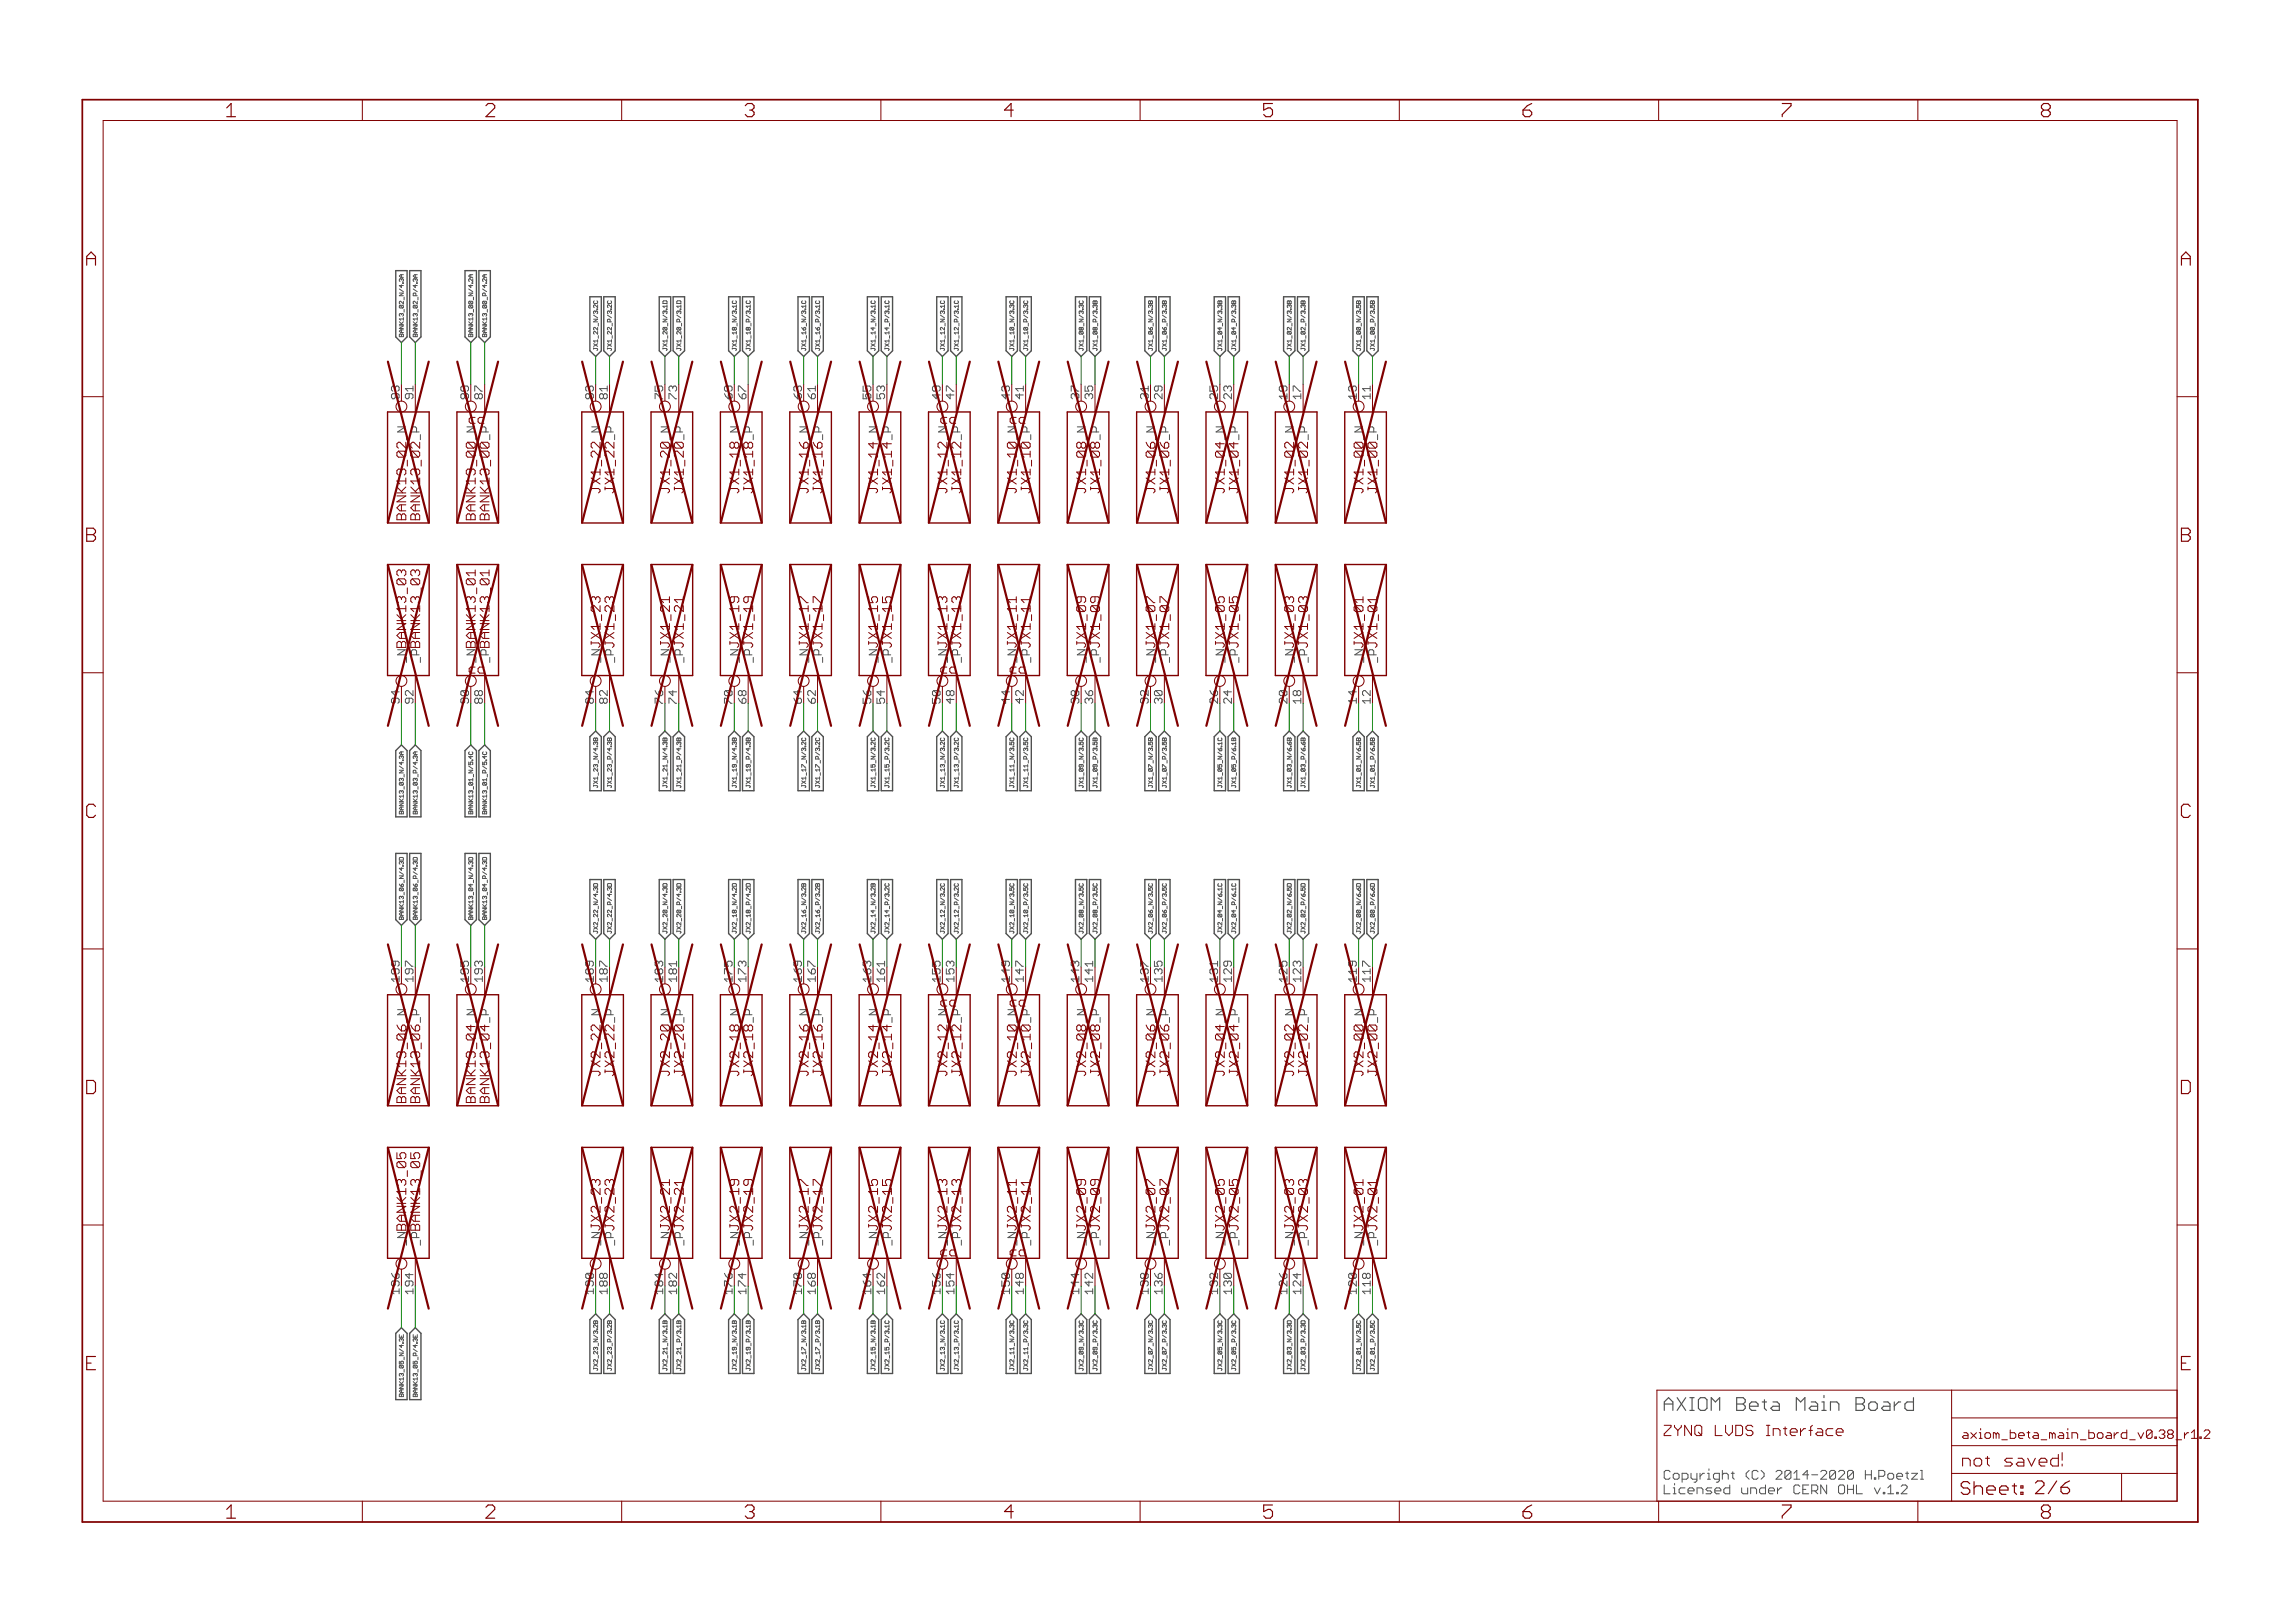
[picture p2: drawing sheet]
<svg xmlns="http://www.w3.org/2000/svg" width="420mm" height="297mm" viewBox="0 0 420 297" stroke-linecap="round" stroke-linejoin="round" font-family="sans-serif">
<defs><g id="words">
<g font-size="3.7" fill="#800000">
<text x="42.7" y="21.4">1</text>
<text x="90.1" y="21.4">2</text>
<text x="137.6" y="21.4">3</text>
<text x="185" y="21.4">4</text>
<text x="232.5" y="21.4">5</text>
<text x="280" y="21.4">6</text>
<text x="327.4" y="21.4">7</text>
<text x="374.9" y="21.4">8</text>
<text x="16.9" y="48.6">A</text>
<text x="400.4" y="48.6">A</text>
<text x="16.9" y="99.2">B</text>
<text x="400.4" y="99.2">B</text>
<text x="16.9" y="149.7">C</text>
<text x="400.4" y="149.7">C</text>
<text x="16.8" y="200.2">D</text>
<text x="400.3" y="200.2">D</text>
<text x="42.7" y="277.9">1</text>
<text x="90.1" y="277.9">2</text>
<text x="137.6" y="277.9">3</text>
<text x="185" y="277.9">4</text>
<text x="232.5" y="277.9">5</text>
<text x="280" y="277.9">6</text>
<text x="327.4" y="277.9">7</text>
<text x="374.9" y="277.9">8</text>
</g>
<text font-size="3.6" fill="#505050" x="305.8" y="258.2">AXIOM Beta Main Board</text>
<text font-size="3.6" fill="#800000" x="360.2" y="273.6">Sheet: 2/6</text>
<text font-size="3.2" fill="#800000" x="360.4" y="268.4">not saved!</text>
<text font-size="2.9" fill="#800000" x="305.8" y="262.8">ZYNQ LVDS Interface</text>
<g font-size="2.5" fill="#800000">
<text x="87.3" y="77.5">cc</text>
<text x="173.6" y="77.5">cc</text>
<text x="186.3" y="77.5">cc</text>
<text x="111.1" y="88.9" transform="rotate(-90 111.1 88.9)">JX1_22</text>
<text x="113.7" y="88.9" transform="rotate(-90 113.7 88.9)">JX1_22</text>
<text x="123.8" y="88.9" transform="rotate(-90 123.8 88.9)">JX1_20</text>
<text x="126.4" y="88.9" transform="rotate(-90 126.4 88.9)">JX1_20</text>
<text x="136.5" y="88.9" transform="rotate(-90 136.5 88.9)">JX1_18</text>
<text x="149.2" y="88.9" transform="rotate(-90 149.2 88.9)">JX1_16</text>
<text x="151.8" y="88.9" transform="rotate(-90 151.8 88.9)">JX1_16</text>
<text x="161.9" y="88.9" transform="rotate(-90 161.9 88.9)">JX1_14</text>
<text x="164.5" y="88.9" transform="rotate(-90 164.5 88.9)">JX1_14</text>
<text x="174.6" y="88.9" transform="rotate(-90 174.6 88.9)">JX1_12</text>
<text x="177.2" y="88.9" transform="rotate(-90 177.2 88.9)">JX1_12</text>
<text x="187.3" y="88.9" transform="rotate(-90 187.3 88.9)">JX1_10</text>
<text x="189.9" y="88.9" transform="rotate(-90 189.9 88.9)">JX1_10</text>
<text x="200" y="88.9" transform="rotate(-90 200 88.9)">JX1_08</text>
<text x="212.7" y="88.9" transform="rotate(-90 212.7 88.9)">JX1_06</text>
<text x="225.4" y="88.9" transform="rotate(-90 225.4 88.9)">JX1_04</text>
<text x="228" y="88.9" transform="rotate(-90 228 88.9)">JX1_04</text>
<text x="238.1" y="88.9" transform="rotate(-90 238.1 88.9)">JX1_02</text>
<text x="240.7" y="88.9" transform="rotate(-90 240.7 88.9)">JX1_02</text>
<text x="250.8" y="88.9" transform="rotate(-90 250.8 88.9)">JX1_00</text>
<text x="253.4" y="88.9" transform="rotate(-90 253.4 88.9)">JX1_00</text>
<text x="75.6" y="95" transform="rotate(-90 75.6 95)">BANK13_02</text>
<text x="88.3" y="95" transform="rotate(-90 88.3 95)">BANK13_00</text>
<text x="90.8" y="95" transform="rotate(-90 90.8 95)">BANK13_00</text>
<text x="75.6" y="118.6" transform="rotate(-90 75.6 118.6)">BANK13_03</text>
<text x="88.3" y="118.6" transform="rotate(-90 88.3 118.6)">BANK13_01</text>
<text x="90.8" y="118.6" transform="rotate(-90 90.8 118.6)">BANK13_01</text>
<text x="111.1" y="118.6" transform="rotate(-90 111.1 118.6)">JX1_23</text>
<text x="113.7" y="118.6" transform="rotate(-90 113.7 118.6)">JX1_23</text>
<text x="123.8" y="118.6" transform="rotate(-90 123.8 118.6)">JX1_21</text>
<text x="126.4" y="118.6" transform="rotate(-90 126.4 118.6)">JX1_21</text>
<text x="136.5" y="118.6" transform="rotate(-90 136.5 118.6)">JX1_19</text>
<text x="149.2" y="118.6" transform="rotate(-90 149.2 118.6)">JX1_17</text>
<text x="151.8" y="118.6" transform="rotate(-90 151.8 118.6)">JX1_17</text>
<text x="161.9" y="118.6" transform="rotate(-90 161.9 118.6)">JX1_15</text>
<text x="164.5" y="118.6" transform="rotate(-90 164.5 118.6)">JX1_15</text>
<text x="174.6" y="118.6" transform="rotate(-90 174.6 118.6)">JX1_13</text>
<text x="177.2" y="118.6" transform="rotate(-90 177.2 118.6)">JX1_13</text>
<text x="187.3" y="118.6" transform="rotate(-90 187.3 118.6)">JX1_11</text>
<text x="189.9" y="118.6" transform="rotate(-90 189.9 118.6)">JX1_11</text>
<text x="200" y="118.6" transform="rotate(-90 200 118.6)">JX1_09</text>
<text x="212.7" y="118.6" transform="rotate(-90 212.7 118.6)">JX1_07</text>
<text x="225.4" y="118.6" transform="rotate(-90 225.4 118.6)">JX1_05</text>
<text x="228" y="118.6" transform="rotate(-90 228 118.6)">JX1_05</text>
<text x="238.1" y="118.6" transform="rotate(-90 238.1 118.6)">JX1_03</text>
<text x="240.7" y="118.6" transform="rotate(-90 240.7 118.6)">JX1_03</text>
<text x="250.8" y="118.6" transform="rotate(-90 250.8 118.6)">JX1_01</text>
<text x="253.4" y="118.6" transform="rotate(-90 253.4 118.6)">JX1_01</text>
<text x="87.3" y="123.3">cc</text>
<text x="173.6" y="123.3">cc</text>
<text x="186.3" y="123.3">cc</text>
<text x="173.6" y="184.2">cc</text>
<text x="186.3" y="184.2">cc</text>
<text x="111.1" y="195.6" transform="rotate(-90 111.1 195.6)">JX2_22</text>
<text x="113.7" y="195.6" transform="rotate(-90 113.7 195.6)">JX2_22</text>
<text x="123.8" y="195.6" transform="rotate(-90 123.8 195.6)">JX2_20</text>
<text x="126.4" y="195.6" transform="rotate(-90 126.4 195.6)">JX2_20</text>
<text x="136.5" y="195.6" transform="rotate(-90 136.5 195.6)">JX2_18</text>
<text x="149.2" y="195.6" transform="rotate(-90 149.2 195.6)">JX2_16</text>
<text x="151.8" y="195.6" transform="rotate(-90 151.8 195.6)">JX2_16</text>
<text x="161.9" y="195.6" transform="rotate(-90 161.9 195.6)">JX2_14</text>
<text x="164.5" y="195.6" transform="rotate(-90 164.5 195.6)">JX2_14</text>
<text x="174.6" y="195.6" transform="rotate(-90 174.6 195.6)">JX2_12</text>
<text x="177.2" y="195.6" transform="rotate(-90 177.2 195.6)">JX2_12</text>
<text x="187.3" y="195.6" transform="rotate(-90 187.3 195.6)">JX2_10</text>
<text x="189.9" y="195.6" transform="rotate(-90 189.9 195.6)">JX2_10</text>
<text x="200" y="195.6" transform="rotate(-90 200 195.6)">JX2_08</text>
<text x="212.7" y="195.6" transform="rotate(-90 212.7 195.6)">JX2_06</text>
<text x="225.4" y="195.6" transform="rotate(-90 225.4 195.6)">JX2_04</text>
<text x="228" y="195.6" transform="rotate(-90 228 195.6)">JX2_04</text>
<text x="238.1" y="195.6" transform="rotate(-90 238.1 195.6)">JX2_02</text>
<text x="240.7" y="195.6" transform="rotate(-90 240.7 195.6)">JX2_02</text>
<text x="250.8" y="195.6" transform="rotate(-90 250.8 195.6)">JX2_00</text>
<text x="253.4" y="195.6" transform="rotate(-90 253.4 195.6)">JX2_00</text>
<text x="75.6" y="201.6" transform="rotate(-90 75.6 201.6)">BANK13_06</text>
<text x="88.3" y="201.6" transform="rotate(-90 88.3 201.6)">BANK13_04</text>
<text x="90.8" y="201.6" transform="rotate(-90 90.8 201.6)">BANK13_04</text>
<text x="75.6" y="225.2" transform="rotate(-90 75.6 225.2)">BANK13_05</text>
<text x="111.1" y="225.2" transform="rotate(-90 111.1 225.2)">JX2_23</text>
<text x="113.7" y="225.2" transform="rotate(-90 113.7 225.2)">JX2_23</text>
<text x="123.8" y="225.2" transform="rotate(-90 123.8 225.2)">JX2_21</text>
<text x="126.4" y="225.2" transform="rotate(-90 126.4 225.2)">JX2_21</text>
<text x="136.5" y="225.2" transform="rotate(-90 136.5 225.2)">JX2_19</text>
<text x="149.2" y="225.2" transform="rotate(-90 149.2 225.2)">JX2_17</text>
<text x="151.8" y="225.2" transform="rotate(-90 151.8 225.2)">JX2_17</text>
<text x="161.9" y="225.2" transform="rotate(-90 161.9 225.2)">JX2_15</text>
<text x="164.5" y="225.2" transform="rotate(-90 164.5 225.2)">JX2_15</text>
<text x="174.6" y="225.2" transform="rotate(-90 174.6 225.2)">JX2_13</text>
<text x="177.2" y="225.2" transform="rotate(-90 177.2 225.2)">JX2_13</text>
<text x="187.3" y="225.2" transform="rotate(-90 187.3 225.2)">JX2_11</text>
<text x="189.9" y="225.2" transform="rotate(-90 189.9 225.2)">JX2_11</text>
<text x="200" y="225.2" transform="rotate(-90 200 225.2)">JX2_09</text>
<text x="212.7" y="225.2" transform="rotate(-90 212.7 225.2)">JX2_07</text>
<text x="225.4" y="225.2" transform="rotate(-90 225.4 225.2)">JX2_05</text>
<text x="228" y="225.2" transform="rotate(-90 228 225.2)">JX2_05</text>
<text x="238.1" y="225.2" transform="rotate(-90 238.1 225.2)">JX2_03</text>
<text x="240.7" y="225.2" transform="rotate(-90 240.7 225.2)">JX2_03</text>
<text x="250.8" y="225.2" transform="rotate(-90 250.8 225.2)">JX2_01</text>
<text x="253.4" y="225.2" transform="rotate(-90 253.4 225.2)">JX2_01</text>
<text x="173.6" y="229.9">cc</text>
<text x="186.3" y="229.9">cc</text>
</g>
<g font-size="2.5" fill="#505050">
<text x="305.8" y="270.8">Copyright (C) 2014-2020 H.Poetzl</text>
<text x="305.8" y="273.5">Licensed under CERN OHL v.1.2</text>
</g>
<g font-size="2.3" fill="#800000">
<text x="360.4" y="263.3">axiom_beta_main_board_v0.38_r</text>
<text x="399.1" y="263.3">1.2</text>
</g>
<g font-size="2.1" fill="#800000">
<text x="74.3" y="73.1" transform="rotate(-90 74.3 73.1)">93</text>
<text x="87" y="73.1" transform="rotate(-90 87 73.1)">89</text>
<text x="109.9" y="73.1" transform="rotate(-90 109.9 73.1)">83</text>
<text x="122.6" y="73.1" transform="rotate(-90 122.6 73.1)">75</text>
<text x="135.3" y="73.1" transform="rotate(-90 135.3 73.1)">69</text>
<text x="148" y="73.1" transform="rotate(-90 148 73.1)">63</text>
<text x="160.7" y="73.1" transform="rotate(-90 160.7 73.1)">55</text>
<text x="173.4" y="73.1" transform="rotate(-90 173.4 73.1)">49</text>
<text x="186.1" y="73.1" transform="rotate(-90 186.1 73.1)">43</text>
<text x="198.8" y="73.1" transform="rotate(-90 198.8 73.1)">37</text>
<text x="211.5" y="73.1" transform="rotate(-90 211.5 73.1)">31</text>
<text x="224.2" y="73.1" transform="rotate(-90 224.2 73.1)">25</text>
<text x="236.9" y="73.1" transform="rotate(-90 236.9 73.1)">19</text>
<text x="249.6" y="73.1" transform="rotate(-90 249.6 73.1)">13</text>
<text x="75.5" y="80.4" transform="rotate(-90 75.5 80.4)">_N</text>
<text x="88.2" y="80.4" transform="rotate(-90 88.2 80.4)">_N</text>
<text x="111" y="80.4" transform="rotate(-90 111 80.4)">_N</text>
<text x="123.7" y="80.4" transform="rotate(-90 123.7 80.4)">_N</text>
<text x="136.4" y="80.4" transform="rotate(-90 136.4 80.4)">_N</text>
<text x="149.1" y="80.4" transform="rotate(-90 149.1 80.4)">_N</text>
<text x="174.5" y="80.4" transform="rotate(-90 174.5 80.4)">_N</text>
<text x="187.2" y="80.4" transform="rotate(-90 187.2 80.4)">_N</text>
<text x="199.9" y="80.4" transform="rotate(-90 199.9 80.4)">_N</text>
<text x="212.6" y="80.4" transform="rotate(-90 212.6 80.4)">_N</text>
<text x="238" y="80.4" transform="rotate(-90 238 80.4)">_N</text>
<text x="250.7" y="80.4" transform="rotate(-90 250.7 80.4)">_N</text>
<text x="111" y="121.3" transform="rotate(-90 111 121.3)">_N</text>
<text x="123.7" y="121.3" transform="rotate(-90 123.7 121.3)">_N</text>
<text x="136.4" y="121.3" transform="rotate(-90 136.4 121.3)">_N</text>
<text x="149.1" y="121.3" transform="rotate(-90 149.1 121.3)">_N</text>
<text x="161.8" y="121.3" transform="rotate(-90 161.8 121.3)">_N</text>
<text x="174.5" y="121.3" transform="rotate(-90 174.5 121.3)">_N</text>
<text x="187.2" y="121.3" transform="rotate(-90 187.2 121.3)">_N</text>
<text x="199.9" y="121.3" transform="rotate(-90 199.9 121.3)">_N</text>
<text x="212.6" y="121.3" transform="rotate(-90 212.6 121.3)">_N</text>
<text x="225.3" y="121.3" transform="rotate(-90 225.3 121.3)">_N</text>
<text x="238" y="121.3" transform="rotate(-90 238 121.3)">_N</text>
<text x="250.7" y="121.3" transform="rotate(-90 250.7 121.3)">_N</text>
<text x="74.3" y="128.7" transform="rotate(-90 74.3 128.7)">94</text>
<text x="87" y="128.7" transform="rotate(-90 87 128.7)">90</text>
<text x="109.9" y="128.7" transform="rotate(-90 109.9 128.7)">84</text>
<text x="122.6" y="128.7" transform="rotate(-90 122.6 128.7)">76</text>
<text x="135.3" y="128.7" transform="rotate(-90 135.3 128.7)">70</text>
<text x="148" y="128.7" transform="rotate(-90 148 128.7)">64</text>
<text x="160.7" y="128.7" transform="rotate(-90 160.7 128.7)">56</text>
<text x="173.4" y="128.7" transform="rotate(-90 173.4 128.7)">50</text>
<text x="186.1" y="128.7" transform="rotate(-90 186.1 128.7)">44</text>
<text x="198.8" y="128.7" transform="rotate(-90 198.8 128.7)">38</text>
<text x="211.5" y="128.7" transform="rotate(-90 211.5 128.7)">32</text>
<text x="224.2" y="128.7" transform="rotate(-90 224.2 128.7)">26</text>
<text x="236.9" y="128.7" transform="rotate(-90 236.9 128.7)">20</text>
<text x="249.6" y="128.7" transform="rotate(-90 249.6 128.7)">14</text>
<text x="74.3" y="179.7" transform="rotate(-90 74.3 179.7)">199</text>
<text x="87" y="179.7" transform="rotate(-90 87 179.7)">195</text>
<text x="109.9" y="179.7" transform="rotate(-90 109.9 179.7)">189</text>
<text x="122.6" y="179.7" transform="rotate(-90 122.6 179.7)">183</text>
<text x="135.3" y="179.7" transform="rotate(-90 135.3 179.7)">175</text>
<text x="148" y="179.7" transform="rotate(-90 148 179.7)">169</text>
<text x="160.7" y="179.7" transform="rotate(-90 160.7 179.7)">163</text>
<text x="173.4" y="179.7" transform="rotate(-90 173.4 179.7)">155</text>
<text x="186.1" y="179.7" transform="rotate(-90 186.1 179.7)">149</text>
<text x="198.8" y="179.7" transform="rotate(-90 198.8 179.7)">143</text>
<text x="211.5" y="179.7" transform="rotate(-90 211.5 179.7)">137</text>
<text x="224.2" y="179.7" transform="rotate(-90 224.2 179.7)">131</text>
<text x="236.9" y="179.7" transform="rotate(-90 236.9 179.7)">125</text>
<text x="249.6" y="179.7" transform="rotate(-90 249.6 179.7)">119</text>
<text x="75.5" y="187.1" transform="rotate(-90 75.5 187.1)">_N</text>
<text x="111" y="187.1" transform="rotate(-90 111 187.1)">_N</text>
<text x="123.7" y="187.1" transform="rotate(-90 123.7 187.1)">_N</text>
<text x="136.4" y="187.1" transform="rotate(-90 136.4 187.1)">_N</text>
<text x="149.1" y="187.1" transform="rotate(-90 149.1 187.1)">_N</text>
<text x="174.5" y="187.1" transform="rotate(-90 174.5 187.1)">_N</text>
<text x="187.2" y="187.1" transform="rotate(-90 187.2 187.1)">_N</text>
<text x="199.9" y="187.1" transform="rotate(-90 199.9 187.1)">_N</text>
<text x="212.6" y="187.1" transform="rotate(-90 212.6 187.1)">_N</text>
<text x="238" y="187.1" transform="rotate(-90 238 187.1)">_N</text>
<text x="250.7" y="187.1" transform="rotate(-90 250.7 187.1)">_N</text>
<text x="111" y="228" transform="rotate(-90 111 228)">_N</text>
<text x="123.7" y="228" transform="rotate(-90 123.7 228)">_N</text>
<text x="136.4" y="228" transform="rotate(-90 136.4 228)">_N</text>
<text x="149.1" y="228" transform="rotate(-90 149.1 228)">_N</text>
<text x="161.8" y="228" transform="rotate(-90 161.8 228)">_N</text>
<text x="174.5" y="228" transform="rotate(-90 174.5 228)">_N</text>
<text x="187.2" y="228" transform="rotate(-90 187.2 228)">_N</text>
<text x="199.9" y="228" transform="rotate(-90 199.9 228)">_N</text>
<text x="212.6" y="228" transform="rotate(-90 212.6 228)">_N</text>
<text x="225.3" y="228" transform="rotate(-90 225.3 228)">_N</text>
<text x="238" y="228" transform="rotate(-90 238 228)">_N</text>
<text x="250.7" y="228" transform="rotate(-90 250.7 228)">_N</text>
<text x="74.3" y="236.7" transform="rotate(-90 74.3 236.7)">196</text>
<text x="109.9" y="236.7" transform="rotate(-90 109.9 236.7)">190</text>
<text x="122.6" y="236.7" transform="rotate(-90 122.6 236.7)">184</text>
<text x="135.3" y="236.7" transform="rotate(-90 135.3 236.7)">176</text>
<text x="148" y="236.7" transform="rotate(-90 148 236.7)">170</text>
<text x="160.7" y="236.7" transform="rotate(-90 160.7 236.7)">164</text>
<text x="173.4" y="236.7" transform="rotate(-90 173.4 236.7)">156</text>
<text x="186.1" y="236.7" transform="rotate(-90 186.1 236.7)">150</text>
<text x="198.8" y="236.7" transform="rotate(-90 198.8 236.7)">144</text>
<text x="211.5" y="236.7" transform="rotate(-90 211.5 236.7)">138</text>
<text x="224.2" y="236.7" transform="rotate(-90 224.2 236.7)">132</text>
<text x="236.9" y="236.7" transform="rotate(-90 236.9 236.7)">126</text>
<text x="249.6" y="236.7" transform="rotate(-90 249.6 236.7)">120</text>
</g>
<g font-size="2.1" fill="#505050">
<text x="76.9" y="73.1" transform="rotate(-90 76.9 73.1)">91</text>
<text x="89.6" y="73.1" transform="rotate(-90 89.6 73.1)">87</text>
<text x="112.4" y="73.1" transform="rotate(-90 112.4 73.1)">81</text>
<text x="125.1" y="73.1" transform="rotate(-90 125.1 73.1)">73</text>
<text x="137.8" y="73.1" transform="rotate(-90 137.8 73.1)">67</text>
<text x="150.5" y="73.1" transform="rotate(-90 150.5 73.1)">61</text>
<text x="163.2" y="73.1" transform="rotate(-90 163.2 73.1)">53</text>
<text x="175.9" y="73.1" transform="rotate(-90 175.9 73.1)">47</text>
<text x="188.6" y="73.1" transform="rotate(-90 188.6 73.1)">41</text>
<text x="201.3" y="73.1" transform="rotate(-90 201.3 73.1)">35</text>
<text x="214" y="73.1" transform="rotate(-90 214 73.1)">29</text>
<text x="226.7" y="73.1" transform="rotate(-90 226.7 73.1)">23</text>
<text x="239.4" y="73.1" transform="rotate(-90 239.4 73.1)">17</text>
<text x="252.1" y="73.1" transform="rotate(-90 252.1 73.1)">11</text>
<text x="78" y="80.1" transform="rotate(-90 78 80.1)">_P</text>
<text x="90.7" y="80.1" transform="rotate(-90 90.7 80.1)">_P</text>
<text x="113.5" y="80.1" transform="rotate(-90 113.5 80.1)">_P</text>
<text x="126.2" y="80.1" transform="rotate(-90 126.2 80.1)">_P</text>
<text x="138.9" y="80.1" transform="rotate(-90 138.9 80.1)">_P</text>
<text x="151.6" y="80.1" transform="rotate(-90 151.6 80.1)">_P</text>
<text x="161.8" y="80.4" transform="rotate(-90 161.8 80.4)">_N</text>
<text x="164.3" y="80.1" transform="rotate(-90 164.3 80.1)">_P</text>
<text x="177" y="80.1" transform="rotate(-90 177 80.1)">_P</text>
<text x="189.7" y="80.1" transform="rotate(-90 189.7 80.1)">_P</text>
<text x="202.4" y="80.1" transform="rotate(-90 202.4 80.1)">_P</text>
<text x="215.1" y="80.1" transform="rotate(-90 215.1 80.1)">_P</text>
<text x="225.3" y="80.4" transform="rotate(-90 225.3 80.4)">_N</text>
<text x="227.8" y="80.1" transform="rotate(-90 227.8 80.1)">_P</text>
<text x="240.5" y="80.1" transform="rotate(-90 240.5 80.1)">_P</text>
<text x="253.2" y="80.1" transform="rotate(-90 253.2 80.1)">_P</text>
<text x="75.5" y="121.3" transform="rotate(-90 75.5 121.3)">_N</text>
<text x="78" y="121.3" transform="rotate(-90 78 121.3)">_P</text>
<text x="88.2" y="121.3" transform="rotate(-90 88.2 121.3)">_N</text>
<text x="90.7" y="121.3" transform="rotate(-90 90.7 121.3)">_P</text>
<text x="113.5" y="121.3" transform="rotate(-90 113.5 121.3)">_P</text>
<text x="126.2" y="121.3" transform="rotate(-90 126.2 121.3)">_P</text>
<text x="138.9" y="121.3" transform="rotate(-90 138.9 121.3)">_P</text>
<text x="151.6" y="121.3" transform="rotate(-90 151.6 121.3)">_P</text>
<text x="164.3" y="121.3" transform="rotate(-90 164.3 121.3)">_P</text>
<text x="177" y="121.3" transform="rotate(-90 177 121.3)">_P</text>
<text x="189.7" y="121.3" transform="rotate(-90 189.7 121.3)">_P</text>
<text x="202.4" y="121.3" transform="rotate(-90 202.4 121.3)">_P</text>
<text x="215.1" y="121.3" transform="rotate(-90 215.1 121.3)">_P</text>
<text x="227.8" y="121.3" transform="rotate(-90 227.8 121.3)">_P</text>
<text x="240.5" y="121.3" transform="rotate(-90 240.5 121.3)">_P</text>
<text x="253.2" y="121.3" transform="rotate(-90 253.2 121.3)">_P</text>
<text x="76.9" y="128.7" transform="rotate(-90 76.9 128.7)">92</text>
<text x="89.6" y="128.7" transform="rotate(-90 89.6 128.7)">88</text>
<text x="112.4" y="128.7" transform="rotate(-90 112.4 128.7)">82</text>
<text x="125.1" y="128.7" transform="rotate(-90 125.1 128.7)">74</text>
<text x="137.8" y="128.7" transform="rotate(-90 137.8 128.7)">68</text>
<text x="150.5" y="128.7" transform="rotate(-90 150.5 128.7)">62</text>
<text x="163.2" y="128.7" transform="rotate(-90 163.2 128.7)">54</text>
<text x="175.9" y="128.7" transform="rotate(-90 175.9 128.7)">48</text>
<text x="188.6" y="128.7" transform="rotate(-90 188.6 128.7)">42</text>
<text x="201.3" y="128.7" transform="rotate(-90 201.3 128.7)">36</text>
<text x="214" y="128.7" transform="rotate(-90 214 128.7)">30</text>
<text x="226.7" y="128.7" transform="rotate(-90 226.7 128.7)">24</text>
<text x="239.4" y="128.7" transform="rotate(-90 239.4 128.7)">18</text>
<text x="252.1" y="128.7" transform="rotate(-90 252.1 128.7)">12</text>
<text x="76.9" y="179.7" transform="rotate(-90 76.9 179.7)">197</text>
<text x="89.6" y="179.7" transform="rotate(-90 89.6 179.7)">193</text>
<text x="112.4" y="179.7" transform="rotate(-90 112.4 179.7)">187</text>
<text x="125.1" y="179.7" transform="rotate(-90 125.1 179.7)">181</text>
<text x="137.8" y="179.7" transform="rotate(-90 137.8 179.7)">173</text>
<text x="150.5" y="179.7" transform="rotate(-90 150.5 179.7)">167</text>
<text x="163.2" y="179.7" transform="rotate(-90 163.2 179.7)">161</text>
<text x="175.9" y="179.7" transform="rotate(-90 175.9 179.7)">153</text>
<text x="188.6" y="179.7" transform="rotate(-90 188.6 179.7)">147</text>
<text x="201.3" y="179.7" transform="rotate(-90 201.3 179.7)">141</text>
<text x="214" y="179.7" transform="rotate(-90 214 179.7)">135</text>
<text x="226.7" y="179.7" transform="rotate(-90 226.7 179.7)">129</text>
<text x="239.4" y="179.7" transform="rotate(-90 239.4 179.7)">123</text>
<text x="252.1" y="179.7" transform="rotate(-90 252.1 179.7)">117</text>
<text x="78" y="186.8" transform="rotate(-90 78 186.8)">_P</text>
<text x="88.2" y="187.1" transform="rotate(-90 88.2 187.1)">_N</text>
<text x="90.7" y="186.8" transform="rotate(-90 90.7 186.8)">_P</text>
<text x="113.5" y="186.8" transform="rotate(-90 113.5 186.8)">_P</text>
<text x="126.2" y="186.8" transform="rotate(-90 126.2 186.8)">_P</text>
<text x="138.9" y="186.8" transform="rotate(-90 138.9 186.8)">_P</text>
<text x="151.6" y="186.8" transform="rotate(-90 151.6 186.8)">_P</text>
<text x="161.8" y="187.1" transform="rotate(-90 161.8 187.1)">_N</text>
<text x="164.3" y="186.8" transform="rotate(-90 164.3 186.8)">_P</text>
<text x="177" y="186.8" transform="rotate(-90 177 186.8)">_P</text>
<text x="189.7" y="186.8" transform="rotate(-90 189.7 186.8)">_P</text>
<text x="202.4" y="186.8" transform="rotate(-90 202.4 186.8)">_P</text>
<text x="215.1" y="186.8" transform="rotate(-90 215.1 186.8)">_P</text>
<text x="225.3" y="187.1" transform="rotate(-90 225.3 187.1)">_N</text>
<text x="227.8" y="186.8" transform="rotate(-90 227.8 186.8)">_P</text>
<text x="240.5" y="186.8" transform="rotate(-90 240.5 186.8)">_P</text>
<text x="253.2" y="186.8" transform="rotate(-90 253.2 186.8)">_P</text>
<text x="75.5" y="228" transform="rotate(-90 75.5 228)">_N</text>
<text x="78" y="228" transform="rotate(-90 78 228)">_P</text>
<text x="113.5" y="228" transform="rotate(-90 113.5 228)">_P</text>
<text x="126.2" y="228" transform="rotate(-90 126.2 228)">_P</text>
<text x="138.9" y="228" transform="rotate(-90 138.9 228)">_P</text>
<text x="151.6" y="228" transform="rotate(-90 151.6 228)">_P</text>
<text x="164.3" y="228" transform="rotate(-90 164.3 228)">_P</text>
<text x="177" y="228" transform="rotate(-90 177 228)">_P</text>
<text x="189.7" y="228" transform="rotate(-90 189.7 228)">_P</text>
<text x="202.4" y="228" transform="rotate(-90 202.4 228)">_P</text>
<text x="215.1" y="228" transform="rotate(-90 215.1 228)">_P</text>
<text x="227.8" y="228" transform="rotate(-90 227.8 228)">_P</text>
<text x="240.5" y="228" transform="rotate(-90 240.5 228)">_P</text>
<text x="253.2" y="228" transform="rotate(-90 253.2 228)">_P</text>
<text x="76.9" y="236.7" transform="rotate(-90 76.9 236.7)">194</text>
<text x="112.4" y="236.7" transform="rotate(-90 112.4 236.7)">188</text>
<text x="125.1" y="236.7" transform="rotate(-90 125.1 236.7)">182</text>
<text x="137.8" y="236.7" transform="rotate(-90 137.8 236.7)">174</text>
<text x="150.5" y="236.7" transform="rotate(-90 150.5 236.7)">168</text>
<text x="163.2" y="236.7" transform="rotate(-90 163.2 236.7)">162</text>
<text x="175.9" y="236.7" transform="rotate(-90 175.9 236.7)">154</text>
<text x="188.6" y="236.7" transform="rotate(-90 188.6 236.7)">148</text>
<text x="201.3" y="236.7" transform="rotate(-90 201.3 236.7)">142</text>
<text x="214" y="236.7" transform="rotate(-90 214 236.7)">136</text>
<text x="226.7" y="236.7" transform="rotate(-90 226.7 236.7)">130</text>
<text x="239.4" y="236.7" transform="rotate(-90 239.4 236.7)">124</text>
<text x="252.1" y="236.7" transform="rotate(-90 252.1 236.7)">118</text>
</g>
<g font-size="1.1" fill="#505050">
<text x="75.1" y="61.7" transform="rotate(-90 75.1 61.7)">BANK13_02_N/4.3A</text>
<text x="87.8" y="61.7" transform="rotate(-90 87.8 61.7)">BANK13_00_N/4.2A</text>
<text x="110.7" y="64.2" transform="rotate(-90 110.7 64.2)">JX1_22_N/3.2C</text>
<text x="113.2" y="64.2" transform="rotate(-90 113.2 64.2)">JX1_22_P/3.2C</text>
<text x="123.4" y="64.2" transform="rotate(-90 123.4 64.2)">JX1_20_N/3.1D</text>
<text x="125.9" y="64.2" transform="rotate(-90 125.9 64.2)">JX1_20_P/3.1D</text>
<text x="136.1" y="64.2" transform="rotate(-90 136.1 64.2)">JX1_18_N/3.1C</text>
<text x="138.6" y="64.2" transform="rotate(-90 138.6 64.2)">JX1_18_P/3.1C</text>
<text x="148.8" y="64.2" transform="rotate(-90 148.8 64.2)">JX1_16_N/3.1C</text>
<text x="151.3" y="64.2" transform="rotate(-90 151.3 64.2)">JX1_16_P/3.1C</text>
<text x="161.4" y="64.2" transform="rotate(-90 161.4 64.2)">JX1_14_N/3.1C</text>
<text x="164" y="64.2" transform="rotate(-90 164 64.2)">JX1_14_P/3.1C</text>
<text x="174.1" y="64.2" transform="rotate(-90 174.1 64.2)">JX1_12_N/3.1C</text>
<text x="176.7" y="64.2" transform="rotate(-90 176.7 64.2)">JX1_12_P/3.1C</text>
<text x="186.8" y="64.2" transform="rotate(-90 186.8 64.2)">JX1_10_N/3.3C</text>
<text x="189.4" y="64.2" transform="rotate(-90 189.4 64.2)">JX1_10_P/3.3C</text>
<text x="199.5" y="64.2" transform="rotate(-90 199.5 64.2)">JX1_08_N/3.3C</text>
<text x="202.1" y="64.2" transform="rotate(-90 202.1 64.2)">JX1_08_P/3.3B</text>
<text x="212.2" y="64.2" transform="rotate(-90 212.2 64.2)">JX1_06_N/3.3B</text>
<text x="214.8" y="64.2" transform="rotate(-90 214.8 64.2)">JX1_06_P/3.3B</text>
<text x="224.9" y="64.2" transform="rotate(-90 224.9 64.2)">JX1_04_N/3.3B</text>
<text x="227.5" y="64.2" transform="rotate(-90 227.5 64.2)">JX1_04_P/3.3B</text>
<text x="237.6" y="64.2" transform="rotate(-90 237.6 64.2)">JX1_02_N/3.3B</text>
<text x="240.2" y="64.2" transform="rotate(-90 240.2 64.2)">JX1_02_P/3.3B</text>
<text x="250.3" y="64.2" transform="rotate(-90 250.3 64.2)">JX1_00_N/3.5B</text>
<text x="252.9" y="64.2" transform="rotate(-90 252.9 64.2)">JX1_00_P/3.5B</text>
<text x="110.6" y="143.1" transform="rotate(-90 110.6 143.1)">JX1_23_N/4.3B</text>
<text x="113.2" y="142.9" transform="rotate(-90 113.2 142.9)">JX1_23_P/4.3B</text>
<text x="123.3" y="143.1" transform="rotate(-90 123.3 143.1)">JX1_21_N/4.3B</text>
<text x="125.9" y="142.9" transform="rotate(-90 125.9 142.9)">JX1_21_P/4.3B</text>
<text x="136" y="143.1" transform="rotate(-90 136 143.1)">JX1_19_N/4.3B</text>
<text x="138.6" y="142.9" transform="rotate(-90 138.6 142.9)">JX1_19_P/4.3B</text>
<text x="148.7" y="143.1" transform="rotate(-90 148.7 143.1)">JX1_17_N/3.2C</text>
<text x="151.3" y="143" transform="rotate(-90 151.3 143)">JX1_17_P/3.2C</text>
<text x="161.4" y="143.1" transform="rotate(-90 161.4 143.1)">JX1_15_N/3.2C</text>
<text x="164" y="143" transform="rotate(-90 164 143)">JX1_15_P/3.2C</text>
<text x="174.1" y="143.1" transform="rotate(-90 174.1 143.1)">JX1_13_N/3.2C</text>
<text x="176.7" y="143" transform="rotate(-90 176.7 143)">JX1_13_P/3.2C</text>
<text x="186.8" y="143.1" transform="rotate(-90 186.8 143.1)">JX1_11_N/3.5C</text>
<text x="189.4" y="143" transform="rotate(-90 189.4 143)">JX1_11_P/3.5C</text>
<text x="199.5" y="143.1" transform="rotate(-90 199.5 143.1)">JX1_09_N/3.5C</text>
<text x="202.1" y="142.9" transform="rotate(-90 202.1 142.9)">JX1_09_P/3.5B</text>
<text x="212.2" y="143.1" transform="rotate(-90 212.2 143.1)">JX1_07_N/3.5B</text>
<text x="214.8" y="142.9" transform="rotate(-90 214.8 142.9)">JX1_07_P/3.5B</text>
<text x="224.9" y="143.1" transform="rotate(-90 224.9 143.1)">JX1_05_N/6.1C</text>
<text x="227.5" y="142.9" transform="rotate(-90 227.5 142.9)">JX1_05_P/6.1B</text>
<text x="237.6" y="143.1" transform="rotate(-90 237.6 143.1)">JX1_03_N/6.6B</text>
<text x="240.2" y="142.9" transform="rotate(-90 240.2 142.9)">JX1_03_P/6.6B</text>
<text x="250.3" y="143.1" transform="rotate(-90 250.3 143.1)">JX1_01_N/6.5B</text>
<text x="252.9" y="142.9" transform="rotate(-90 252.9 142.9)">JX1_01_P/6.5B</text>
<text x="75.1" y="148.4" transform="rotate(-90 75.1 148.4)">BANK13_03_N/4.3A</text>
<text x="87.8" y="148.4" transform="rotate(-90 87.8 148.4)">BANK13_01_N/5.4C</text>
<text x="75.1" y="168.3" transform="rotate(-90 75.1 168.3)">BANK13_06_N/4.3D</text>
<text x="77.6" y="168.3" transform="rotate(-90 77.6 168.3)">BANK13_06_P/4.3D</text>
<text x="87.8" y="168.3" transform="rotate(-90 87.8 168.3)">BANK13_04_N/4.3D</text>
<text x="110.7" y="170.9" transform="rotate(-90 110.7 170.9)">JX2_22_N/4.3D</text>
<text x="113.2" y="170.9" transform="rotate(-90 113.2 170.9)">JX2_22_P/4.3D</text>
<text x="123.4" y="170.9" transform="rotate(-90 123.4 170.9)">JX2_20_N/4.3D</text>
<text x="125.9" y="170.9" transform="rotate(-90 125.9 170.9)">JX2_20_P/4.3D</text>
<text x="136.1" y="170.9" transform="rotate(-90 136.1 170.9)">JX2_18_N/4.2D</text>
<text x="138.6" y="170.9" transform="rotate(-90 138.6 170.9)">JX2_18_P/4.2D</text>
<text x="148.8" y="170.9" transform="rotate(-90 148.8 170.9)">JX2_16_N/3.2B</text>
<text x="151.3" y="170.9" transform="rotate(-90 151.3 170.9)">JX2_16_P/3.2B</text>
<text x="161.4" y="170.9" transform="rotate(-90 161.4 170.9)">JX2_14_N/3.2B</text>
<text x="164" y="170.9" transform="rotate(-90 164 170.9)">JX2_14_P/3.2C</text>
<text x="174.1" y="170.9" transform="rotate(-90 174.1 170.9)">JX2_12_N/3.2C</text>
<text x="176.7" y="170.9" transform="rotate(-90 176.7 170.9)">JX2_12_P/3.2C</text>
<text x="186.8" y="170.9" transform="rotate(-90 186.8 170.9)">JX2_10_N/3.5C</text>
<text x="189.4" y="170.9" transform="rotate(-90 189.4 170.9)">JX2_10_P/3.5C</text>
<text x="199.5" y="170.9" transform="rotate(-90 199.5 170.9)">JX2_08_N/3.5C</text>
<text x="202.1" y="170.9" transform="rotate(-90 202.1 170.9)">JX2_08_P/3.5C</text>
<text x="212.2" y="170.9" transform="rotate(-90 212.2 170.9)">JX2_06_N/3.5C</text>
<text x="214.8" y="170.9" transform="rotate(-90 214.8 170.9)">JX2_06_P/3.5C</text>
<text x="224.9" y="170.9" transform="rotate(-90 224.9 170.9)">JX2_04_N/6.1C</text>
<text x="227.5" y="170.9" transform="rotate(-90 227.5 170.9)">JX2_04_P/6.1C</text>
<text x="237.6" y="170.9" transform="rotate(-90 237.6 170.9)">JX2_02_N/6.5D</text>
<text x="240.2" y="170.9" transform="rotate(-90 240.2 170.9)">JX2_02_P/6.5D</text>
<text x="250.3" y="170.9" transform="rotate(-90 250.3 170.9)">JX2_00_N/6.6D</text>
<text x="252.9" y="170.9" transform="rotate(-90 252.9 170.9)">JX2_00_P/6.6D</text>
<text x="110.6" y="249.8" transform="rotate(-90 110.6 249.8)">JX2_23_N/3.2B</text>
<text x="113.2" y="249.6" transform="rotate(-90 113.2 249.6)">JX2_23_P/3.2B</text>
<text x="123.3" y="249.8" transform="rotate(-90 123.3 249.8)">JX2_21_N/3.1B</text>
<text x="125.9" y="249.6" transform="rotate(-90 125.9 249.6)">JX2_21_P/3.1B</text>
<text x="136" y="249.8" transform="rotate(-90 136 249.8)">JX2_19_N/3.1B</text>
<text x="138.6" y="249.6" transform="rotate(-90 138.6 249.6)">JX2_19_P/3.1B</text>
<text x="148.7" y="249.8" transform="rotate(-90 148.7 249.8)">JX2_17_N/3.1B</text>
<text x="151.3" y="249.6" transform="rotate(-90 151.3 249.6)">JX2_17_P/3.1B</text>
<text x="161.4" y="249.8" transform="rotate(-90 161.4 249.8)">JX2_15_N/3.1B</text>
<text x="164" y="249.6" transform="rotate(-90 164 249.6)">JX2_15_P/3.1C</text>
<text x="174.1" y="249.8" transform="rotate(-90 174.1 249.8)">JX2_13_N/3.1C</text>
<text x="176.7" y="249.6" transform="rotate(-90 176.7 249.6)">JX2_13_P/3.1C</text>
<text x="186.8" y="249.8" transform="rotate(-90 186.8 249.8)">JX2_11_N/3.3C</text>
<text x="189.4" y="249.6" transform="rotate(-90 189.4 249.6)">JX2_11_P/3.3C</text>
<text x="199.5" y="249.8" transform="rotate(-90 199.5 249.8)">JX2_09_N/3.3C</text>
<text x="202.1" y="249.6" transform="rotate(-90 202.1 249.6)">JX2_09_P/3.3C</text>
<text x="212.2" y="249.8" transform="rotate(-90 212.2 249.8)">JX2_07_N/3.3C</text>
<text x="214.8" y="249.6" transform="rotate(-90 214.8 249.6)">JX2_07_P/3.3C</text>
<text x="224.9" y="249.8" transform="rotate(-90 224.9 249.8)">JX2_05_N/3.3C</text>
<text x="227.5" y="249.6" transform="rotate(-90 227.5 249.6)">JX2_05_P/3.3C</text>
<text x="237.6" y="249.9" transform="rotate(-90 237.6 249.9)">JX2_03_N/3.3D</text>
<text x="240.2" y="249.7" transform="rotate(-90 240.2 249.7)">JX2_03_P/3.3D</text>
<text x="250.3" y="249.8" transform="rotate(-90 250.3 249.8)">JX2_01_N/3.5C</text>
<text x="252.9" y="249.6" transform="rotate(-90 252.9 249.6)">JX2_01_P/3.5C</text>
<text x="75.1" y="255" transform="rotate(-90 75.1 255)">BANK13_05_N/4.3E</text>
</g>
</g></defs>
<path d="M349.1 256.6h1.2M350.3 255.8v2.3h-1.2" fill="none" stroke="#505050" stroke-width=".21"/>
<g fill="none" stroke="#505050" stroke-width=".18">
<path d="M73.1 59.6h.8l-.8 .5h.8M73.1 59.4h.8M73.1 53.6h.8l-.8 .5h.8M73.1 58.9l.5 .5M73.1 52.9l.8 .5M73.2 55.6l-.1-.1 .1-.4 .7 .5M73.2 55.9l-.1 .4 .6 .1M73.2 55.9h.5l.2 .1M73.2 55.9l.5 .5M73.5 57.5l-.1-.1-.3 .1 .1 .4M73.5 51.1l.1-.1 .3 .1M73.5 51.1l-.1-.1-.3 .1 .1 .4"/>
<path d="M73.5 57.5l.1-.1 .3 .1M73.5 52.1v.5l-.4-.3h.8M73.5 50.3v.5M73.5 51.1v.2M73.5 57.5v.1M73.9 58.4h-.8l.3 .2M73.9 51.8h-.2l.2 .1M73.9 50.3h-.5l-.3 .2 .3 .3h.5M73.9 58.9l-.4 .3M73.9 57.7l-.2 .2M73.9 56.3l-.2 .1M73.9 51.4l-.2 .1"/>
<path d="M75.6 57.5l.2-.1 .2 .1M75.6 57.7l.2 .2M75.6 59.6h.8l-.8 .5h.8M75.6 59.4h.8M75.6 58.9l.5 .5M75.6 56.3l.7 .1M75.6 55.5l.2 .1M75.6 54.1h.8M75.6 53.8l.4-.2 .1 .5M75.6 52.9l.8 .5M75.6 51.4l.2 .1M75.6 51.1l.2-.1 .2 .1"/>
<path d="M75.8 55.9h.5l.1 .1-.1 .4M75.8 55.9l-.2 .1M75.8 55.9l.5 .5M76 51.1l.1-.1 .3 .1-.1 .4M76 57.5l.1-.1 .3 .1-.1 .4M76 50.3v.5M76 51.1v.2M76 52.1v.5l-.4-.3h.8M76 57.5v.1M76.3 51.8l.1 .1zM76.4 55.1v.5l-.5-.5-.3 .2M76.4 58.1v.5"/>
<path d="M76.4 58.9l-.4 .3M76.4 58.4h-.8l.3 .2M76.4 50.3h-.5l-.3 .2 .3 .3h.5M76.5 54.4v.5M76.5 56.6v.5M85.8 59.6h.8l-.8 .5h.8M85.8 59.4h.8M85.8 53.6h.8l-.8 .5h.8M85.8 58.9l.5 .5M85.8 52.9l.8 .5M85.9 51.5l-.1-.1 .1-.4 .7 .5M85.9 55.1h.5l.2 .2"/>
<path d="M85.9 55.9h.5l.2 .1M85.9 55.9l-.1 .4 .6 .1M85.9 55.1l-.1 .2 .1 .3h.5M85.9 55.9l.5 .5M85.9 55.1l.5 .5M86.2 57.5l-.1-.1-.3 .1 .1 .4M86.2 57.5l.1-.1 .3 .1M86.2 52.1v.5l-.4-.3h.8M86.2 50.3v.5M86.2 57.5v.1M86.6 58.4h-.8l.3 .2M86.6 51.8h-.2l.2 .1"/>
<path d="M86.6 50.3h-.5l-.3 .2 .3 .3h.5M86.6 58.9l-.4 .3M86.6 57.7l-.2 .2M86.6 56.3l-.2 .1M86.6 55.5l-.2 .1M88.3 57.5l.2-.1 .2 .1M88.3 59.6h.8l-.8 .5h.8M88.3 59.4h.8M88.3 56.3l.7 .1M88.3 54.1h.8M88.3 53.8l.4-.2 .1 .5M88.3 58.9l.5 .5"/>
<path d="M88.3 57.7l.2 .2M88.3 55.5l.2 .1h.5M88.3 52.9l.8 .5M88.3 51.4l.2 .1M88.5 55.9h.5l.1 .1-.1 .4M88.5 55.1h.5l.1 .2-.1 .3M88.5 55.9l-.2 .1M88.5 55.9l.5 .5M88.5 55.1l-.2 .2M88.5 55.1l.5 .5M88.7 57.5l.1-.1 .3 .1-.1 .4M88.7 52.1v.5l-.4-.3h.8"/>
<path d="M88.7 50.3v.5M88.7 57.5v.1M89 51.8l.1 .1zM89.1 58.4h-.8l.3 .2M89.1 51v.5l-.5-.5-.3 .1M89.1 50.3h-.5l-.3 .2 .3 .3h.5M89.1 58.1v.5M89.1 58.9l-.4 .3M89.2 54.4v.5M89.2 56.6v.5M108.7 58.4h.7l-.7 .5h.7M108.7 57.7l.7 .5"/>
<path d="M108.8 55.1l-.1 .1 .1 .3h.5l.1-.1-.1-.3M108.8 56.3l-.1-.1 .1-.4 .6 .5M109.1 57l-.2-.1-.2 .1 .1 .4M109.1 57l.1-.1 .2 .1M109.1 57v.2M109.4 56.5h-.1l.1 .2M109.4 57.3l-.1 .1M111.2 58.9h.8M111.2 58.5l.4-.1 .1 .5M111.2 57l.1-.1 .3 .1M111.2 55.9l.3-.1 .5 .5M111.2 57.7l.8 .5"/>
<path d="M111.2 57.3l.1 .1M111.2 56.2l.1 .1M111.3 55.1l-.1 .1 .1 .3h.5l.2-.1-.2-.3M111.6 57l.1-.1 .3 .1M111.6 57v.2M112 56.5h-.2l.2 .2M112 57.3l-.2 .1M121.4 58.4h.7l-.7 .5h.7M121.4 55.2l.1-.1h.5l.1 .4h-.7zM121.4 57.7l.7 .5M121.5 59.9h.5l.1 .1M121.5 59.9l-.1 .1 .1 .4h.5"/>
<path d="M121.5 59.9l.5 .5M121.7 57l-.1-.1-.2 .1 .1 .4M121.7 57l.2-.1 .2 .1M121.7 57v.2M122.1 56.5h-.1l.1 .2M122.1 56h-.7l.2 .3M122.1 57.3l-.1 .1M123.9 58.9h.8M123.9 58.5l.4-.1 .1 .5M123.9 57l.1-.1 .3 .1M123.9 55.2l.1-.1h.5l.2 .4h-.8zM123.9 57.7l.8 .5"/>
<path d="M123.9 57.3l.1 .1M124 59.9h.5l.2 .1M124 59.9l-.1 .1M124 59.9l.5 .5M124.3 57l.1-.1 .3 .1M124.3 57v.2M124.7 56.5h-.2l.2 .2M124.7 56h-.8l.3 .3M124.7 57.3l-.2 .1M134.1 58.4h.7l-.7 .5h.7M134.1 57.7l.7 .5M134.2 55.1l-.1 .1 .1 .3h.5l.1-.1-.1-.3"/>
<path d="M134.4 57l-.1-.1-.2 .1 .1 .4M134.4 57l.2-.1 .2 .1M134.4 57v.2M134.8 56.5h-.1l.1 .2M134.8 56h-.7l.2 .3M134.8 57.3l-.1 .1M136.6 58.9h.8M136.6 58.5l.4-.1 .1 .5M136.6 57l.1-.1 .3 .1M136.6 57.7l.8 .5M136.6 57.3l.1 .1M136.7 55.1l-.1 .1 .1 .3h.5l.2-.1-.2-.3"/>
<path d="M137 57l.1-.1 .3 .1M137 57v.2M137.4 56.5h-.2l.2 .2M137.4 56h-.8l.3 .3M137.4 57.3l-.2 .1M146.8 58.4h.7l-.7 .5h.7M146.8 59.9l.3 .5M146.8 57.7l.7 .5M146.9 55.1l-.1 .1 .1 .3h.5l.1-.1-.1-.3M147.1 57l-.1-.1-.2 .1 .1 .4M147.1 57l.2-.1 .2 .1M147.1 57v.2"/>
<path d="M147.5 56.5h-.1l.1 .2M147.5 56h-.7l.2 .3M147.5 57.3l-.1 .1M149.3 58.9h.8M149.3 58.5l.4-.1 .1 .5M149.3 57l.1-.1 .3 .1M149.3 59.9l.4 .5M149.3 57.7l.8 .5M149.3 57.3l.1 .1M149.4 55.1l-.1 .1 .1 .3h.5l.2-.1-.2-.3M149.7 57l.1-.1 .3 .1M149.7 57v.2"/>
<path d="M150.1 56.5h-.2l.2 .2M150.1 56h-.8l.3 .3M150.1 57.3l-.2 .1M159.5 58.4h.7l-.7 .5h.7M159.5 57.7l.7 .5M159.6 55.1l-.1 .1 .1 .3h.5l.1-.1-.1-.3M159.8 57l-.1-.1-.2 .1 .1 .4M159.8 57l.2-.1 .2 .1M159.8 59.9v.5l-.3-.4h.7M159.8 57v.2M160.2 56.5h-.1l.1 .2M160.2 56h-.7l.2 .3"/>
<path d="M160.2 57.3l-.1 .1M162 58.9h.8M162 58.5l.4-.1 .1 .5M162 57l.1-.1 .3 .1M162 57.7l.8 .5M162 57.3l.1 .1M162.1 55.1l-.1 .1 .1 .3h.5l.2-.1-.2-.3M162.4 57l.1-.1 .3 .1M162.4 59.9v.5l-.4-.4h.8M162.4 57v.2M162.8 56.5h-.2l.2 .2M162.8 56h-.8l.2 .3"/>
<path d="M162.8 57.3l-.2 .1M172.2 58.4h.7l-.7 .5h.7M172.2 57.7l.7 .5M172.3 55.1l-.1 .1 .1 .3h.5l.1-.1-.1-.3M172.5 57l-.1-.1-.2 .1 .1 .4M172.5 57l.2-.1 .2 .1M172.5 57v.2M172.9 57.3l-.1 .1M172.9 56.5h-.1l.1 .2M172.9 56h-.7l.2 .3M174.7 58.9h.8M174.7 58.5l.4-.1 .1 .5"/>
<path d="M174.7 57l.1-.1 .3 .1M174.7 57.7l.8 .5M174.7 57.3l.1 .1M174.8 55.1l-.1 .1 .1 .3h.5l.2-.1-.2-.3M175.1 57l.1-.1 .3 .1M175.1 57v.2M175.5 56.5h-.2l.2 .2M175.5 56h-.8l.2 .3M175.5 57.3l-.2 .1M184.9 58.4h.7l-.7 .5h.7M184.9 57.7l.7 .5M185 55.1l-.1 .1 .1 .3h.5l.1-.1-.1-.3"/>
<path d="M185 59.9l-.1 .4 .1 .1h.5M185 59.9h.5l.1 .1M185 59.9l.5 .5M185.2 55.9l-.1-.1-.2 .1 .1 .4M185.2 57l-.1-.1-.2 .1 .1 .4M185.2 55.9v.1M185.2 57v.2M185.2 57l.2-.1 .2 .1M185.2 55.9l.2-.1 .2 .1M185.6 56.5h-.1l.1 .2M185.6 57.3l-.1 .1M185.6 56.2l-.1 .1"/>
<path d="M187.4 58.5l.4-.1 .1 .5M187.4 58.9h.8M187.4 57l.1-.1 .3 .1M187.4 55.9l.1-.1 .3 .1M187.4 57.7l.8 .5M187.4 57.3l.1 .1M187.4 56.2l.1 .1M187.5 55.1l-.1 .1 .1 .3h.5l.2-.1-.2-.3M187.5 59.9h.5l.2 .1M187.5 59.9l.5 .5M187.5 59.9l-.1 .1M187.8 55.9v.1"/>
<path d="M187.8 57v.2M187.8 57l.1-.1 .3 .1M187.8 55.9l.1-.1 .3 .1M188.2 56.5h-.2l.2 .2M188.2 57.3l-.2 .1M188.2 56.2l-.2 .1M197.6 58.4h.7l-.7 .5h.7M197.6 57.7l.7 .5M197.7 55.1l-.1 .1 .1 .3h.5l.1-.1-.1-.3M197.9 57l-.1-.1-.2 .1 .1 .4M197.9 57l.2-.1 .2 .1M197.9 55.9l-.1-.1-.2 .1 .1 .4"/>
<path d="M197.9 55.9l.2-.1 .2 .1M197.9 55.9v.1M197.9 57v.2M198.3 56.5h-.1l.1 .2M198.3 57.3l-.1 .1M198.3 56.2l-.1 .1M200.1 58.9h.8M200.1 58.5l.4-.1 .1 .5M200.1 57l.1-.1 .3 .1M200.1 55.9l.1-.1 .3 .1M200.1 57.7l.8 .5M200.1 57.3l.1 .1"/>
<path d="M200.1 56.2l.1 .1M200.2 55.1l.3 .1 .2-.1 .2 .4h-.8zM200.5 57l.1-.1 .3 .1M200.5 55.9l.1-.1 .3 .1M200.5 55.2v.3M200.5 55.9v.1M200.5 57v.2M200.9 56.5h-.2l.2 .2M200.9 57.3l-.2 .1M200.9 56.2l-.2 .1M210.3 58.4h.7l-.7 .5h.7M210.3 59.9l.3 .5"/>
<path d="M210.3 57.7l.7 .5M210.4 55.1l.2 .1 .3-.1 .1 .4h-.7zM210.6 55.9l-.1-.1-.2 .1 .1 .4M210.6 57l-.1-.1-.2 .1 .1 .4M210.6 55.2v.3M210.6 55.9v.1M210.6 57v.2M210.6 57l.2-.1 .2 .1M210.6 55.9l.2-.1 .2 .1M211 56.5h-.1l.1 .2M211 56.2l-.1 .1M211 57.3l-.1 .1"/>
<path d="M212.8 58.5l.4-.1 .1 .5M212.8 58.9h.7M212.8 57l.1-.1 .3 .1M212.8 55.9l.1-.1 .3 .1M212.8 59.9l.4 .5M212.8 57.7l.7 .5M212.8 57.3l.1 .1M212.8 56.2l.1 .1M212.9 55.1l.3 .1 .2-.1 .1 .4h-.7zM213.2 55.2v.3M213.2 55.9v.1M213.2 57v.2"/>
<path d="M213.2 57l.1-.1 .2 .1M213.2 55.9l.1-.1 .2 .1M213.5 56.5h-.1l.1 .2M213.5 56.2l-.1 .1M213.5 57.3l-.1 .1M223 58.4h.7l-.7 .5h.7M223 57.7l.7 .5M223.1 55.1l.2 .1 .3-.1 .1 .4h-.7zM223.3 57l-.1-.1-.2 .1 .1 .4M223.3 55.9l-.1-.1-.2 .1 .1 .4M223.3 55.2v.3M223.3 55.9v.1"/>
<path d="M223.3 57v.2M223.3 59.9v.5l-.3-.4h.7M223.3 57l.2-.1 .2 .1M223.3 55.9l.2-.1 .2 .1M223.7 56.5h-.1l.1 .2M223.7 56.2l-.1 .1M223.7 57.3l-.1 .1M225.5 58.5l.4-.1 .1 .5M225.5 58.9h.7M225.5 57l.1-.1 .3 .1M225.5 55.9l.1-.1 .3 .1M225.5 57.3l.1 .1"/>
<path d="M225.5 57.7l.7 .5M225.5 56.2l.1 .1M225.6 55.1l.3 .1 .2-.1 .1 .4h-.7zM225.9 55.2v.3M225.9 55.9v.1M225.9 57v.2M225.9 59.9v.5l-.4-.4h.7M225.9 57l.1-.1 .2 .1M225.9 55.9l.1-.1 .2 .1M226.2 56.5h-.1l.1 .2M226.2 56.2l-.1 .1M226.2 57.3l-.1 .1"/>
<path d="M235.7 58.4h.7l-.7 .5h.7M235.7 57.7l.7 .5M235.8 55.1l.2 .1 .3-.1 .1 .4h-.7zM236 57l-.1-.1-.2 .1 .1 .4M236 57l.2-.1 .2 .1M236 55.9l-.1-.1-.2 .1 .1 .4M236 55.9l.2-.1 .2 .1M236 55.2v.3M236 55.9v.1M236 57v.2M236.4 56.5h-.1l.1 .2M236.4 56.2l-.1 .1"/>
<path d="M236.4 57.3l-.1 .1M238.2 55.2l.1-.1 .3 .1 .2-.1 .1 .4h-.7zM238.2 58.9h.7M238.2 58.5l.4-.1 .1 .5M238.2 57l.1-.1 .3 .1M238.2 55.9l.1-.1 .3 .1M238.2 57.7l.7 .5M238.2 57.3l.1 .1M238.2 56.2l.1 .1M238.6 57l.1-.1 .2 .1M238.6 55.9l.1-.1 .2 .1M238.6 55.2v.3"/>
<path d="M238.6 55.9v.1M238.6 57v.2M238.9 56.5h-.1l.1 .2M238.9 57.3l-.1 .1M238.9 56.2l-.1 .1M248.3 58.4h.8l-.8 .5h.8M248.3 55.2l.2-.1 .2 .1 .3-.1 .1 .4h-.8zM248.3 55.8v.5h.4l-.1-.3 .1-.2 .4 .1M248.3 57.7l.8 .5M248.5 59.9h.5l.1 .1M248.5 59.9l-.2 .4 .2 .1h.5M248.5 59.9l.5 .5"/>
<path d="M248.7 57l-.1-.1-.3 .1 .2 .4M248.7 57l.2-.1 .2 .1M248.7 55.2v.3M248.7 57v.2M249.1 56.5h-.1l.1 .2M249.1 57.3l-.1 .1M249.1 56.2l-.1 .1M250.9 58.9h.7M250.9 58.5l.4-.1 .1 .5M250.9 57l.1-.1 .3 .1M250.9 55.2l.1-.1 .3 .1 .2-.1 .1 .4h-.7zM250.9 57.7l.7 .5"/>
<path d="M250.9 57.3l.1 .1M251 59.9h.5l.1 .1M251 59.9l-.1 .1M251 59.9l.5 .5M251.3 57l.1-.1 .2 .1M251.3 55.2v.3M251.3 57v.2M251.6 56.5h-.1l.1 .2M251.6 55.9l-.3-.1-.2 .1 .2 .4h-.4M251.6 57.3l-.1 .1M251.6 56.2l-.1 .1M72.1 70.7h-.2l-.2 .2v.5l.2 .2"/>
<path d="M72.8 78.1h1.4l-1.4 1h1.4M72.8 72.1h-.9l-.2 .2v.4l.2 .3h.2M73.5 61.2l-.1-.1-.3 .1v.4h.8M73.5 61.2l.1-.1 .3 .1M73.5 60.4v.5M73.5 61.2v.4M73.9 60.4h-.5l-.3 .2 .3 .3h.5M74.2 71.1h1.4M74.4 72.1h1M75.3 79.1h1.4M75.6 61.2l.2-.1 .2 .1M76 61.2l.1-.1 .3 .1v.4h-.8"/>
<path d="M76 60.4v.5M76 61.2v.4M76.4 60.4h-.5l-.3 .2 .3 .3h.5M84.8 72.1h-.2l-.2 .2v.4l.2 .3h.2M85.5 78.1h1.4l-1.4 1h1.4M85.5 70.7h-.9l-.2 .2v.5l.2 .2h.2M86.2 61.2l-.1-.1-.3 .1v.4h.8M86.2 61.2l.1-.1 .3 .1M86.2 60.4v.5M86.2 61.2v.4M86.6 60.4h-.5l-.3 .2 .3 .3h.5M87.1 70.7l1 .9"/>
<path d="M88 79.1h1.4M88.3 61.2l.2-.1 .2 .1M88.7 61.2l.1-.1 .3 .1v.4h-.8M88.7 60.4v.5M88.7 61.2v.4M89.1 60.4h-.5l-.3 .2 .3 .3h.5M107.7 70.7h-.2l-.3 .2v.5l.3 .2M107.7 72.1h-.2l-.3 .2v.4l.3 .3h.2M108.3 78.1h1.4l-1.4 1h1.4M108.7 63.8h.6l.1 .1M108.7 63.7v.2M108.7 62.9l.7 .5"/>
<path d="M108.8 60.4l-.1-.1 .1-.4 .6 .5M108.8 61.2l-.1-.2 .1-.3 .6 .5M109.4 62.4h-.7l.2 .3M109.4 64l-.1 .2M109.4 62.9l-.7 .5M109.8 71.1h1.4M110.9 79.1h1.4M111.2 63.8h.6l.2 .1M111.2 60l.3-.1 .5 .5M111.2 60.8l.3-.1 .5 .5M111.2 62.9l.8 .5M111.2 61l.1 .2"/>
<path d="M111.2 60.3l.1 .1M112 62.4h-.8l.3 .3M112 64l-.2 .2M112 62.9l-.8 .5M119.9 70.7v.9h.7M119.9 73v-.9h.3l.9 .9M121 78.1h1.4l-1.4 1h1.4M121.4 63.8h.6l.1 .1M121.4 63.7v.2M121.4 62.9l.7 .5M121.5 61.2l-.1-.2 .1-.3 .6 .5M122.1 62.4h-.7l.2 .3"/>
<path d="M122.1 64l-.1 .2M122.1 62.9l-.7 .5M122.1 60.3l-.1 .1M122.7 72.1l.9 .9M123.6 79.1h1.4M123.9 63.8h.6l.2 .1M123.9 60.3l.1 .1h.5M123.9 60.8l.3-.1 .5 .5M123.9 62.9l.8 .5M123.9 61l.1 .2M124.7 62.4h-.8l.3 .3M124.7 64l-.2 .2"/>
<path d="M124.7 62.9l-.8 .5M124.7 60.3l-.2 .1M132.6 72.1l.3 .4 .4 .5M133.7 78.1h1.4l-1.4 1h1.4M133.8 70.7h-.9l-.3 .2v.5l.3 .2h.2M134.1 63.8h.6l.1 .1M134.1 63.7v.2M134.1 62.9l.7 .5M134.4 60l-.1-.1-.2 .1 .1 .4 .2-.1M134.4 60l.2-.1 .2 .1M134.4 60.3l.2 .1 .2-.1M134.4 60v.3"/>
<path d="M134.8 62.4h-.7l.2 .3M134.8 60.9h-.7l.2 .3M134.8 64l-.1 .2M134.8 62.9l-.7 .5M135.4 70.7l.9 .9M136.3 79.1h1.4M136.6 63.8h.6l.2 .1M136.6 60l.1-.1 .3 .1M136.6 60.3l.1 .1 .3-.1M136.6 62.9l.8 .5M137 60l.1-.1 .3 .1M137 60.3l.1 .1 .3-.1"/>
<path d="M137 60v.3M137.4 62.4h-.8l.3 .3M137.4 60.9h-.8l.3 .3M137.4 64l-.2 .2M137.4 62.9l-.8 .5M145.3 72.1l.3 .4 .4 .5M145.8 70.7h-.2l-.3 .2v.5l.3 .2M146.4 78.1h1.4l-1.4 1h1.4M146.8 63.8h.6l.1 .1M146.8 63.7v.2M146.8 62.9l.7 .5M147.5 62.4h-.7l.2 .3"/>
<path d="M147.5 60.9h-.7l.2 .3M147.5 60l-.2-.1-.2 .5M147.5 60.3l-.4 .1M147.5 64l-.1 .2M147.5 62.9l-.7 .5M147.9 71.1h1.4M149 79.1h1.4M149.3 63.8h.6l.2 .1M149.3 62.9l.8 .5M150.1 62.4h-.8l.3 .3M150.1 60.9h-.8l.3 .3M150.1 60l-.3-.1-.1 .5"/>
<path d="M150.1 60.3l-.4 .1M150.1 64l-.2 .2M150.1 62.9l-.8 .5M158 70.7v.9h.7M158 72.1v.9h.7M159.1 78.1h1.4l-1.4 1h1.4M159.5 63.8h.6l.1 .1M159.5 63.7v.2M159.5 62.9l.7 .5M160.2 62.4h-.7l.2 .3M160.2 60.9h-.7l.2 .3M160.2 64l-.1 .2"/>
<path d="M160.2 62.9l-.7 .5M161.7 79.1h1.4M162 63.8h.6l.2 .1M162 62.9l.8 .5M162.8 62.4h-.8l.2 .3M162.8 60.9h-.8l.2 .3M162.8 64l-.2 .2M162.8 62.9l-.8 .5M171.8 78.1h1.4l-1.4 1h1.4M171.9 70.7h-1l-.2 .2v.5l.2 .2h.3M172.1 72.3h-1.4l.7 .7M172.2 63.8h.6l.1 .1"/>
<path d="M172.2 63.7v.2M172.2 62.9l.7 .5M172.3 60.4l-.1-.1 .1-.4 .6 .5M172.9 64l-.1 .2M172.9 62.9l-.7 .5M172.9 62.4h-.7l.2 .3M172.9 60.9h-.7l.2 .3M173.2 72.3h1.4M173.5 70.7l.9 .9M174.4 79.1h1.4M174.7 63.8h.6l.2 .1M174.7 60l.2-.1 .6 .5"/>
<path d="M174.7 62.9l.8 .5M174.7 60.3l.1 .1M175.5 62.4h-.8l.2 .3M175.5 60.9h-.8l.2 .3M175.5 64l-.2 .2M175.5 62.9l-.8 .5M183.9 70.7h-.3l-.2 .2v.5l.2 .2M184.5 78.1h1.4l-1.4 1h1.4M184.8 72.3h-1.4l.7 .7M184.9 63.7v.2M184.9 63.8h.6l.1 .1M184.9 62.9l.7 .5"/>
<path d="M185.6 62.4h-.7l.2 .3M185.6 60.9h-.7l.2 .3M185.6 64l-.1 .2M185.6 62.9l-.7 .5M185.6 60.3l-.1 .1M185.9 72.3h1.4M185.9 71.1h1.4M187.1 79.1h1.4M187.4 63.8h.6l.2 .1M187.4 60.3l.1 .1h.5M187.4 62.9l.8 .5M188.2 62.4h-.8l.2 .3"/>
<path d="M188.2 60.9h-.8l.2 .3M188.2 64l-.2 .2M188.2 62.9l-.8 .5M188.2 60.3l-.2 .1M196.1 71.6v-.9h.2l1 .9M196.6 72.1h-.3l-.2 .2v.4l.2 .3M197.2 78.1h1.4l-1.4 1h1.4M197.6 63.8h.6l.1 .1M197.6 63.7v.2M197.6 62.9l.7 .5M197.7 60.7l-.1 .1 .1 .4h.5M197.7 60.7h.5l.1 .1"/>
<path d="M197.7 60.7l.5 .5M197.9 60.3l.2 .1 .2-.1M197.9 60l-.1-.1-.2 .1 .1 .4 .2-.1M197.9 60l.2-.1 .2 .1M197.9 60v.3M198.3 62.4h-.7l.2 .3M198.3 64l-.1 .2M198.3 62.9l-.7 .5M198.3 61l-.1 .2M199.8 79.1h1.4M200.1 63.8h.6l.2 .1M200.1 60l.1-.1 .3 .1"/>
<path d="M200.1 60.3l.1 .1 .3-.1M200.1 61l.6 .2M200.1 62.9l.8 .5M200.2 60.7h.5l.2 .1M200.2 60.7l-.1 .1M200.2 60.7l.5 .5M200.5 60l.1-.1 .3 .1M200.5 60.3l.1 .1 .3-.1M200.5 60v.3M200.9 62.4h-.8l.2 .3M200.9 64l-.2 .2M200.9 62.9l-.8 .5"/>
<path d="M200.9 61l-.2 .2M209.3 72.1h-.3l-.2 .2v.4l.2 .3M209.9 78.1h1.4l-1.4 1h1.4M210.2 71.1h-1.4l.5 .5M210.3 63.7v.2M210.3 63.8h.6l.1 .1M210.3 62.9l.7 .5M210.4 60.7l-.1 .1 .1 .4h.5M210.4 60.7h.5l.1 .1M210.4 60.7l.5 .5M211 60l-.2-.1-.2 .5M211 62.4h-.7l.2 .3"/>
<path d="M211 60.3l-.4 .1M211 64l-.1 .2M211 62.9l-.7 .5M211 61l-.1 .2M211.6 70.7h.9M212.5 79.1h1.4M212.8 63.8h.6l.1 .1M212.8 61l.6 .2M212.8 62.9l.7 .5M212.9 60.7h.5l.1 .1M212.9 60.7l-.1 .1M212.9 60.7l.5 .5"/>
<path d="M213.5 60l-.2-.1-.1 .5M213.5 62.4h-.7l.2 .3M213.5 60.3l-.3 .1M213.5 64l-.1 .2M213.5 62.9l-.7 .5M213.5 61l-.1 .2M221.5 70.7v.9h.7M222 72.1h-.3l-.2 .2v.4l.2 .3M222.6 78.1h1.4l-1.4 1h1.4M223 63.7v.2M223 63.8h.6l.1 .1M223 62.9l.7 .5"/>
<path d="M223.1 60.7l-.1 .1 .1 .4h.5M223.1 60.7h.5l.1 .1M223.1 60.7l.5 .5M223.7 61l-.1 .2M223.7 62.4h-.7l.2 .3M223.7 64l-.1 .2M223.7 62.9l-.7 .5M225.2 79.1h1.4M225.5 63.8h.6l.1 .1M225.5 61l.6 .2M225.5 62.9l.7 .5M225.6 60.7h.5l.1 .1"/>
<path d="M225.6 60.7l-.1 .1M225.6 60.7l.5 .5M226.2 62.4h-.7l.2 .3M226.2 64l-.1 .2M226.2 62.9l-.7 .5M226.2 61l-.1 .2M235.3 78.1h1.4l-1.4 1h1.4M235.4 70.7h-1l-.2 .2v.5l.2 .2h.3M235.6 72.5h-1.4l.5 .5M235.7 63.8h.6l.1 .1M235.7 63.7v.2M235.7 62.9l.7 .5"/>
<path d="M235.8 60.4l-.1-.1 .1-.4 .6 .5M235.8 60.7l-.1 .1 .1 .4h.5M235.8 60.7h.5l.1 .1M235.8 60.7l.5 .5M236.4 61l-.1 .2M236.4 62.4h-.7l.2 .3M236.4 64l-.1 .2M236.4 62.9l-.7 .5M236.7 72.5h1.4M237 70.7l.9 .9M237.9 79.1h1.4M238.2 63.8h.6l.1 .1"/>
<path d="M238.2 60l.2-.1 .5 .5M238.2 61l.6 .2M238.2 62.9l.7 .5M238.2 60.3l.1 .1M238.3 60.7h.5l.1 .1M238.3 60.7l-.1 .1M238.3 60.7l.5 .5M238.9 62.4h-.7l.2 .3M238.9 64l-.1 .2M238.9 62.9l-.7 .5M238.9 61l-.1 .2M247.4 70.7h-.3l-.2 .2v.5l.2 .2"/>
<path d="M248 78.1h1.4l-1.4 1h1.4M248.3 72.5h-1.4l.5 .5M248.3 63.8h.7l.1 .1M248.3 63.7v.2M248.3 62.9l.8 .5M248.5 60.7l-.2 .3 .7 .2M248.5 60.7h.5l.1 .1M248.5 60.7l.5 .5M249.1 62.4h-.8l.3 .3M249.1 64l-.1 .2M249.1 62.9l-.8 .5M249.1 61l-.1 .2"/>
<path d="M249.1 60.3l-.1 .1M249.4 71.1h1.4M249.4 72.5h1.4M250.6 79.1h1.4M250.9 63.8h.6l.1 .1M250.9 60.3l.1 .1h.5M250.9 61l.6 .2M250.9 62.9l.7 .5M251 60.7h.5l.1 .1M251 60.7l-.1 .1M251 60.7l.5 .5M251.6 62.4h-.7l.2 .3"/>
<path d="M251.6 60.3l-.1 .1M251.6 64l-.1 .2M251.6 62.9l-.7 .5M251.6 61l-.1 .2M72.8 118.9h1.4l-1.4 .9h1.4M75.3 119.8h1.4M85.5 118.9h1.4l-1.4 .9h1.4M88 119.8h1.4M108.3 118.9h1.4l-1.4 .9h1.4M110.9 119.8h1.4M121 118.9h1.4l-1.4 .9h1.4M123.6 119.8h1.4"/>
<path d="M133.7 118.9h1.4l-1.4 .9h1.4M136.3 119.8h1.4M146.4 118.9h1.4l-1.4 .9h1.4M149 119.8h1.4M159.1 118.9h1.4l-1.4 .9h1.4M161.7 119.8h1.4M171.8 118.9h1.4l-1.4 .9h1.4M174.4 119.8h1.4M184.5 118.9h1.4l-1.4 .9h1.4M187.1 119.8h1.4M197.2 118.9h1.4l-1.4 .9h1.4M199.8 119.8h1.4"/>
<path d="M209.9 118.9h1.4l-1.4 .9h1.4M212.5 119.8h1.4M222.6 118.9h1.4l-1.4 .9h1.4M225.2 119.8h1.4M235.3 118.9h1.4l-1.4 .9h1.4M237.9 119.8h1.4M248 118.9h1.4l-1.4 .9h1.4M250.6 119.8h1.4M72.8 127.8h-.9l-.2 .2v.5l.2 .2h.2M73.1 126.6h-1.4l.7 .7M73.5 138.5l.1-.2 .3 .2M73.5 138.5l-.1-.2-.3 .2 .1 .3"/>
<path d="M73.5 137.6v.5M73.5 138.5v.1M73.5 139.5v.5l-.4-.4h.8M73.9 139.1h-.2l.2 .1M73.9 137.6h-.5l-.3 .2 .3 .3h.5M73.9 138.7l-.2 .1M74.4 127.8h1M75.6 138.5l.2-.2 .2 .2M75.6 138.7l.2 .1M76 138.5l.1-.2 .3 .2-.1 .3M76 137.6v.5M76 138.5v.1"/>
<path d="M76 139.5v.5l-.4-.4h.8M76.3 139.1l.1 .1zM76.4 137.6h-.5l-.3 .2 .3 .3h.5M84.4 126.6l.2-.2 .9 .9h-.9l-.2-.2zM84.6 126.4h.9M85.5 127.8h-.9l-.2 .2v.5l.2 .2h.2M85.8 139.5v.5h.4l-.1-.3 .1-.2 .4 .1M85.9 137.6l-.1 .1 .1 .4h.5l.2-.1M86.2 138.3v.5l-.4-.3h.8M86.4 137.6l.2 .1M86.6 139.1h-.2l.2 .1M86.6 139.8l-.2 .2"/>
<path d="M88.3 140h.4l-.1-.3 .1-.2 .4 .1-.1 .4M88.5 137.6l-.2 .1M88.7 138.3v.5l-.4-.3h.8M89 139.1l.1 .1zM89 137.6l.1 .1-.1 .4h-.5l-.2-.1M107.7 127.8h-.2l-.3 .2v.5l.3 .2h.2M108.6 126.6h-1.4l.7 .7M108.7 138.4h.7l-.7 .5h.7M108.7 137.7l.7 .5M109.1 135.9l-.2-.1-.2 .1 .1 .4M109.1 135.9l.1-.1 .2 .1M109.1 135.2l-.3-.1-.1 .5h.7"/>
<path d="M109.1 135.2l.1-.1 .2 .1M109.1 135.2v.4M109.1 135.9v.2M109.1 136.9v.5l-.4-.3h.7M109.4 136.5h-.1l.1 .2M109.4 136.2l-.1 .1M111.2 138.9h.8M111.2 138.6l.4-.2 .1 .5M111.2 135.9l.1-.1 .3 .1M111.2 135.6h.8M111.2 135.2l.1-.1 .3 .1M111.2 137.7l.8 .5"/>
<path d="M111.2 136.2l.1 .1M111.6 135.9l.1-.1 .3 .1M111.6 135.2l.1-.1 .3 .1M111.6 136.9v.5l-.4-.3h.8M111.6 135.2v.4M111.6 135.9v.2M112 136.5h-.2l.2 .2M112 136.2l-.2 .1M119.9 128.7v-.9h.3l.9 .9M119.9 126.4l.3 .5 .4 .4M121.4 138.4h.7l-.7 .5h.7M121.4 137.7l.7 .5"/>
<path d="M121.7 135.9l-.1-.1-.2 .1 .1 .4M121.7 135.9l.2-.1 .2 .1M121.7 135.2l-.1-.1-.2 .1v.4h.7M121.7 135.2l.2-.1 .2 .1M121.7 136.9v.5l-.3-.3h.7M121.7 135.2v.4M121.7 135.9v.2M122.1 136.5h-.1l.1 .2M122.1 136.2l-.1 .1M122.5 126.6h1.4M122.7 127.8l.9 .9M123.9 138.9h.8"/>
<path d="M123.9 138.6l.4-.2 .1 .5M123.9 135.9l.1-.1 .3 .1M123.9 135.6h.8M123.9 135.2l.1-.1 .3 .1M123.9 137.7l.8 .5M123.9 136.2l.1 .1M124.3 135.9l.1-.1 .3 .1M124.3 135.2l.1-.1 .3 .1M124.3 136.9v.5l-.4-.3h.8M124.3 135.2v.4M124.3 135.9v.2M124.7 136.5h-.2l.2 .2"/>
<path d="M124.7 136.2l-.2 .1M132.6 126.6l.3-.2 .9 .9h-.9l-.3-.2zM132.6 128.7v-.9h.3l.9 .9M132.9 126.4h.9M134.1 138.4h.7l-.7 .5h.7M134.1 137.7l.7 .5M134.4 135.9l-.1-.1-.2 .1 .1 .4M134.4 135.9l.2-.1 .2 .1M134.4 135.2l-.1-.1-.2 .1v.4h.7M134.4 139.9v.4l-.2 .1-.1-.1 .1-.4 .6 .1M134.4 135.2l.2-.1 .2 .1M134.4 136.9v.5l-.3-.3h.7"/>
<path d="M134.4 135.2v.4M134.4 135.9v.2M134.8 136.5h-.1l.1 .2M134.8 136.2l-.1 .1M136.6 138.9h.8M136.6 138.6l.4-.2 .1 .5M136.6 135.9l.1-.1 .3 .1M136.6 135.6h.8M136.6 135.2l.1-.1 .3 .1M136.6 137.7l.8 .5M136.6 136.2l.1 .1M137 135.9l.1-.1 .3 .1"/>
<path d="M137 139.9l-.1 .5-.3-.1M137 135.2l.1-.1 .3 .1M137 136.9v.5l-.4-.3h.8M137 135.2v.4M137 135.9v.2M137.4 136.5h-.2l.2 .2M137.4 136.2l-.2 .1M145.3 127.8l.3 .4 .4 .5M146.7 126.6h-1.4l.7 .7M146.8 138.4h.7l-.7 .5h.7M146.8 137.7l.7 .5M146.9 136.3l-.1-.1 .1-.4 .6 .5"/>
<path d="M146.9 135.1l-.1 .1 .1 .4h.5l.1-.2M147.1 137.1l-.1-.2-.2 .2 .1 .3M147.1 137.1l.2-.2 .2 .2M147.1 137.1v.1M147.4 135.1l.1 .1M147.5 136.5h-.1l.1 .2M147.5 137.3l-.1 .1M149.3 138.9h.8M149.3 138.6l.4-.2 .1 .5M149.3 137.1l.1-.2 .3 .2M149.3 135.9l.3-.1 .5 .5M149.3 135.4l.1 .2h.5l.2-.2"/>
<path d="M149.3 139.9l.8 .5M149.3 137.7l.8 .5M149.3 137.3l.1 .1M149.3 136.2l.1 .1M149.4 135.1l-.1 .1M149.7 137.1l.1-.2 .3 .2M149.7 137.1v.1M149.9 135.1l.2 .1M150.1 136.5h-.2l.2 .2M150.1 137.3l-.2 .1M158 127.8v.9h.7M158 126.4l.2 .5 .5 .4"/>
<path d="M159.5 138.4h.7l-.7 .5h.7M159.5 139.9v.5h.3l-.1-.2 .1-.3 .4 .1M159.5 137.7l.7 .5M159.6 136.3l-.1-.1 .1-.4 .6 .5M159.6 135.1l-.1 .1 .1 .4h.5l.1-.2M159.8 137.1l-.1-.2-.2 .2 .1 .3M159.8 137.1l.2-.2 .2 .2M159.8 137.1v.1M160.1 135.1l.1 .1M160.2 136.5h-.1l.1 .2M160.2 137.3l-.1 .1M160.5 126.6h1.4"/>
<path d="M162 138.9h.8M162 138.6l.4-.2 .1 .5M162 137.1l.1-.2 .3 .2M162 135.9l.2-.1 .6 .5M162 135.4l.1 .2h.5l.2-.2M162 137.7l.8 .5M162 137.3l.1 .1M162 136.2l.1 .1M162.1 135.1l-.1 .1M162.4 137.1l.1-.2 .3 .2M162.4 137.1v.1M162.6 135.1l.2 .1"/>
<path d="M162.8 136.5h-.2l.2 .2M162.8 137.3l-.2 .1M170.7 126.6l.2-.2 1 .9h-1l-.2-.2zM170.7 127.8v.9h.7M170.9 126.4h1M172.2 138.4h.7l-.7 .5h.7M172.2 137.7l.7 .5M172.3 136.3l-.1-.1 .1-.4 .6 .5M172.3 135.1l-.1 .1 .1 .4h.5l.1-.2M172.5 137.1l-.1-.2-.2 .2 .1 .3M172.5 137.1l.2-.2 .2 .2M172.5 137.1v.1"/>
<path d="M172.8 135.1l.1 .1M172.9 136.5h-.1l.1 .2M172.9 137.3l-.1 .1M173.2 128h1.4M174.7 138.9h.8M174.7 138.6l.4-.2 .1 .5M174.7 137.1l.1-.2 .3 .2M174.7 135.9l.2-.1 .6 .5M174.7 135.4l.1 .2h.5l.2-.2M174.7 137.7l.8 .5M174.7 137.3l.1 .1M174.7 136.2l.1 .1"/>
<path d="M174.8 135.1l-.1 .1M175.1 137.1l.1-.2 .3 .2M175.1 137.1v.1M175.3 135.1l.2 .1M175.5 136.5h-.2l.2 .2M175.5 137.3l-.2 .1M184.8 128h-1.4l.7 .7M184.8 126.6h-1.4l.7 .7M184.9 135.8v.5h.3l-.1-.2 .1-.3 .4 .1M184.9 138.4h.7l-.7 .5h.7M184.9 137.7l.7 .5M185 135.1l-.1 .1 .1 .4h.5l.1-.2"/>
<path d="M185.2 137.1l-.1-.2-.2 .2 .1 .3M185.2 137.1v.1M185.2 137.1l.2-.2 .2 .2M185.5 135.1l.1 .1M185.6 136.5h-.1l.1 .2M185.6 137.3l-.1 .1M185.6 136.2l-.1 .1M185.9 128h1.4M187.4 138.6l.4-.2 .1 .5M187.4 138.9h.8M187.4 137.1l.1-.2 .3 .2M187.4 135.4l.1 .2h.5l.2-.2"/>
<path d="M187.4 137.7l.8 .5M187.4 137.3l.1 .1M187.5 135.1l-.1 .1M187.8 137.1v.1M187.8 137.1l.1-.2 .3 .2M188 135.1l.2 .1M188.2 136.5h-.2l.2 .2M188.2 135.9l-.4-.1-.2 .1 .2 .4h-.4M188.2 137.3l-.2 .1M188.2 136.2l-.2 .1M196.6 126.4h-.3l-.2 .2v.5l.2 .2h.3M196.6 127.8h-.3l-.2 .2v.5l.2 .2"/>
<path d="M197.6 138.4h.7l-.7 .5h.7M197.6 135.8v.5h.3l-.1-.2 .1-.3 .4 .1M197.6 137.7l.7 .5M197.7 135.1l-.1 .1 .1 .4h.5l.1-.2M197.9 137.1l-.1-.2-.2 .2 .1 .3M197.9 137.1l.2-.2 .2 .2M197.9 139.9v.4l-.2 .1-.1-.1 .1-.4 .6 .1M197.9 137.1v.1M198.2 135.1l.1 .1M198.3 136.5h-.1l.1 .2M198.3 137.3l-.1 .1M198.3 136.2l-.1 .1"/>
<path d="M200.1 138.9h.8M200.1 138.6l.4-.2 .1 .5M200.1 137.1l.1-.2 .3 .2M200.1 135.6h.8M200.1 137.7l.8 .5M200.1 137.3l.1 .1M200.1 135.2l.1-.1 .3 .1M200.5 137.1l.1-.2 .3 .2M200.5 135.2v.4M200.5 137.1v.1M200.5 139.9v.4l-.2 .1-.2-.1M200.5 135.2l.1-.1 .3 .1"/>
<path d="M200.9 135.9l-.4-.1-.2 .1 .2 .4h-.4M200.9 136.5h-.2l.2 .2M200.9 137.3l-.2 .1M200.9 136.2l-.2 .1M209.3 126.4h-.3l-.2 .2v.5l.2 .2M209.3 127.8h-.3l-.2 .2v.5l.2 .2M210.3 135.8v.5h.3l-.1-.2 .1-.3 .4 .1M210.3 138.4h.7l-.7 .5h.7M210.3 137.7l.7 .5M210.6 135.2l-.2-.1-.1 .5h.7M210.6 137.1l-.1-.2-.2 .2 .1 .3M210.6 135.2v.4"/>
<path d="M210.6 137.1v.1M210.6 137.1l.2-.2 .2 .2M210.6 135.2l.2-.1 .2 .1M211 136.5h-.1l.1 .2M211 136.2l-.1 .1M211 137.3l-.1 .1M212.5 126.4h-.9l.9 .9h-.9M212.8 138.6l.4-.2 .1 .5M212.8 138.9h.7M212.8 137.1l.1-.2 .3 .2M212.8 135.6h.7M212.8 139.9l.7 .5"/>
<path d="M212.8 135.2l.1-.1 .3 .1M212.8 137.7l.7 .5M212.8 137.3l.1 .1M213.2 135.2v.4M213.2 137.1v.1M213.2 137.1l.1-.2 .2 .2M213.2 135.2l.1-.1 .2 .1M213.5 136.5h-.1l.1 .2M213.5 135.9l-.3-.1-.2 .1 .2 .4h-.4M213.5 136.2l-.1 .1M213.5 137.3l-.1 .1M221.5 126.4l.2 .5 .5 .4"/>
<path d="M222 127.8h-.3l-.2 .2v.5l.2 .2M223 139.9v.5h.3l-.1-.2 .1-.3 .4 .1M223 138.4h.7l-.7 .5h.7M223 137.7l.7 .5M223 136.9l.3 .5M223.1 135.1l-.1 .1 .1 .4h.5l.1-.2M223.6 135.1l.1 .1M223.7 137.1l-.2-.2-.2 .5M223.7 136.5h-.1l.1 .2M223.7 137.3l-.4 .1M223.7 136.1h-.7l.2 .2M224 126.6h1.4"/>
<path d="M225.5 138.6l.4-.2 .1 .5M225.5 138.9h.7M225.5 135.6h.7M225.5 135.2l.1-.1 .3 .1M225.5 137.7l.7 .5M225.5 136.9l.4 .5M225.9 135.2v.4M225.9 135.2l.1-.1 .2 .1M226.2 137.1l-.2-.2-.1 .5M226.2 136.5h-.1l.1 .2M226.2 137.3l-.3 .1M226.2 136.1h-.7l.2 .2"/>
<path d="M234.2 126.6l.2-.2 1 .9h-1l-.2-.2zM234.4 126.4h1M234.7 127.8h-.3l-.2 .2v.5l.2 .2M235.7 138.4h.7l-.7 .5h.7M235.7 137.7l.7 .5M235.7 136.9l.3 .5M235.7 135.8l.3 .5M236 135.2l-.2-.1-.1 .5h.7M236 135.2l.2-.1 .2 .1M236 135.2v.4M236.4 137.1l-.2-.2-.2 .5M236.4 136.5h-.1l.1 .2"/>
<path d="M236.4 136.2l-.4 .1M236.4 135.9l-.2-.1-.2 .5M236.4 137.3l-.4 .1M236.7 128.2h1.4M238.2 138.9h.7M238.2 138.6l.4-.2 .1 .5M238.2 135.6h.7M238.2 135.2l.1-.1 .3 .1M238.2 137.7l.7 .5M238.2 136.9l.4 .5M238.2 135.8l.4 .5M238.6 135.2l.1-.1 .2 .1"/>
<path d="M238.6 135.2v.4M238.9 137.1l-.2-.2-.1 .5M238.9 136.5h-.1l.1 .2M238.9 136.2l-.3 .1M238.9 135.9l-.2-.1-.1 .5M238.9 137.3l-.3 .1M248.3 126.6h-1.4l.7 .7M248.3 128.2h-1.4l.5 .5M248.3 138.4h.8l-.8 .5h.8M248.3 135.8v.5h.4l-.1-.2 .1-.3 .4 .1M248.3 137.7l.8 .5M248.3 136.9l.4 .5"/>
<path d="M248.7 135.2l-.2-.1-.2 .5h.8M248.7 135.2l.2-.1 .2 .1M248.7 135.2v.4M249.1 137.1l-.2-.2-.2 .5M249.1 136.5h-.1l.1 .2M249.1 137.3l-.4 .1M249.1 136.2l-.1 .1M249.4 128.2h1.4M250.9 138.9h.7M250.9 138.6l.4-.2 .1 .5M250.9 135.6h.7M250.9 135.2l.1-.1 .3 .1"/>
<path d="M250.9 137.7l.7 .5M250.9 136.9l.4 .5M251.3 135.2l.1-.1 .2 .1M251.3 135.2v.4M251.6 137.1l-.2-.2-.1 .5M251.6 136.5h-.1l.1 .2M251.6 135.9l-.3-.1-.2 .1 .2 .4h-.4M251.6 137.3l-.3 .1M251.6 136.2l-.1 .1M73.1 148.6l.1-.2 .3 .2 .2-.2 .2 .2v.3h-.8zM73.1 147h.8l-.8 .4h.8M73.1 146.7h.8"/>
<path d="M73.1 141h.8l-.8 .5h.8M73.1 146.2l.5 .5M73.1 140.2l.8 .5M73.1 159.6l.8 .4M73.2 143.2h.5l.2 .1M73.2 143.2l-.1 .1 .1 .4h.5M73.2 143.2l.5 .5M73.5 157.8l-.1-.1-.3 .1 .1 .4M73.5 142.6l-.1-.1-.3 .1 .1 .4M73.5 158.8v.5l-.4-.4h.8M73.5 144.8l-.1-.1-.3 .1 .1 .4M73.5 142.6v.1"/>
<path d="M73.5 144.8v.1M73.5 147.7v.5M73.5 148.6v.3M73.5 157.8v.1M73.5 144.8l.1-.1 .3 .1M73.5 142.6l.1-.1 .3 .1M73.5 157.8l.1-.1 .3 .1M73.9 157.1l-.2-.2h-.5l-.1 .2v.3h.8M73.9 158.4h-.2l.2 .1M73.9 147.7h-.5l-.3 .3 .3 .2h.5M73.9 145.7h-.8l.3 .2M73.9 146.2l-.4 .4"/>
<path d="M73.9 145.1l-.2 .1M73.9 143.6l-.2 .1M73.9 142.8l-.2 .2M73.9 158.1l-.2 .1M75.6 142.6l.2-.1 .2 .1M75.6 148.6l.2-.2 .2 .2 .3-.2 .1 .2v.3h-.8zM75.6 141.1l.4-.1 .1 .5M75.6 147h.8l-.8 .4h.8M75.6 146.7h.8M75.6 146.2l.5 .5M75.6 145.1l.2 .1M75.6 144.8l.2-.1 .2 .1"/>
<path d="M75.6 143.6l.2 .1h.5M75.6 142.8l.2 .2M75.6 141.5h.8M75.6 140.2l.8 .5M75.6 157.8l.2-.1 .2 .1M75.6 157.4h.8M75.6 157.1l.2-.2h.5l.1 .2M75.6 159.6l.8 .4M75.6 158.1l.2 .1M75.8 143.2h.5l.1 .1-.1 .4M75.8 143.2l-.2 .1M75.8 143.2l.5 .5"/>
<path d="M76 144.8l.1-.1 .3 .1-.1 .4M76 142.6l.1-.1 .3 .1-.1 .4M76 142.6v.1M76 144.8v.1M76 147.7v.5M76 148.6v.3M76 157.8v.1M76 158.8v.5l-.4-.4h.8M76 157.8l.1-.1 .3 .1M76.4 145.5v.4M76.4 158.4h-.1l.1 .1M76.4 147.7h-.5l-.3 .3 .3 .2h.5"/>
<path d="M76.4 146.2l-.4 .4M76.4 145.7h-.8l.3 .2M76.4 158.1l-.1 .1M76.5 141.7v.5M76.5 144v.4M85.8 148.6l.1-.2 .3 .2 .2-.2 .2 .2v.3h-.8zM85.8 147h.8l-.8 .4h.8M85.8 146.7h.8M85.8 141h.8l-.8 .5h.8M85.8 159.6l.8 .4M85.8 146.2l.5 .5M85.8 140.2l.8 .5"/>
<path d="M85.9 143.2h.5l.2 .1M85.9 143.2l.5 .5M85.9 143.2l-.1 .1 .1 .4h.5M86.2 157.8l-.1-.1-.3 .1 .1 .4M86.2 158.8v.5l-.4-.4h.8M86.2 144.8l-.1-.1-.3 .1 .1 .4M86.2 144.8l.1-.1 .3 .1M86.2 157.8l.1-.1 .3 .1M86.2 144.8v.1M86.2 147.7v.5M86.2 148.6v.3M86.2 157.8v.1"/>
<path d="M86.6 158.1l-.2 .1M86.6 147.7h-.5l-.3 .3 .3 .2h.5M86.6 157.1l-.2-.2h-.5l-.1 .2v.3h.8M86.6 145.7h-.8l.3 .2M86.6 158.4h-.2l.2 .1M86.6 142.7h-.8l.3 .3M86.6 146.2l-.4 .4M86.6 145.1l-.2 .1M86.6 143.6l-.2 .1M88.3 143.6l.2 .1h.5M88.3 148.6l.2-.2 .2 .2 .3-.2 .1 .2v.3h-.8zM88.3 147h.8l-.8 .4h.8"/>
<path d="M88.3 146.7h.8M88.3 144.8l.2-.1 .2 .1M88.3 141.5h.8M88.3 141.1l.4-.1 .1 .5M88.3 158.1l.2 .1M88.3 157.8l.2-.1 .2 .1M88.3 157.1l.2-.2h.5l.1 .2v.3h-.8M88.3 159.6l.8 .4M88.3 146.2l.5 .5M88.3 145.1l.2 .1M88.3 140.2l.8 .5M88.5 143.2h.5l.1 .1-.1 .4"/>
<path d="M88.5 143.2l-.2 .1M88.5 143.2l.5 .5M88.7 157.8l.1-.1 .3 .1-.1 .4M88.7 144.8l.1-.1 .3 .1-.1 .4M88.7 144.8v.1M88.7 147.7v.5M88.7 148.6v.3M88.7 157.8v.1M88.7 158.8v.5l-.4-.4h.8M89 158.4l.1 .1zM89.1 147.7h-.5l-.3 .3 .3 .2h.5M89.1 145.7h-.8l.3 .2"/>
<path d="M89.1 142.5v.5M89.1 145.5v.4M89.1 146.2l-.4 .4M89.1 142.7h-.8l.3 .3M89.2 141.7v.5M89.2 144v.4M108.7 143.8h.6l.1 .1-.1 .2M108.7 143.7v.2M108.7 142.9l.7 .5M108.8 141.2l-.1-.2 .1-.3 .6 .5M109.1 140l-.2-.1-.2 .1 .1 .4M109.1 140l.1-.1 .2 .1"/>
<path d="M109.1 140v.2M109.4 142.4h-.7l.2 .3M109.4 142.9l-.7 .5M109.4 140.3l-.1 .1M111.2 143.8h.6l.2 .1-.2 .2M111.2 140l.1-.1 .3 .1M111.2 140.8l.3-.1 .5 .5M111.2 143.7v.2M111.2 142.9l.8 .5M111.2 141l.1 .2M111.2 140.3l.1 .1M111.6 140l.1-.1 .3 .1"/>
<path d="M111.6 140v.2M112 142.4h-.8l.3 .3M112 142.9l-.8 .5M112 140.3l-.2 .1M121.4 143.8h.6l.1 .1-.1 .2M121.4 143.7v.2M121.4 142.9l.7 .5M121.5 141.2l-.1-.2 .1-.3 .6 .5M122.1 142.4h-.7l.2 .3M122.1 140.2h-.7l.2 .2M122.1 142.9l-.7 .5M123.9 143.8h.6l.2 .1-.2 .2"/>
<path d="M123.9 140.8l.3-.1 .5 .5M123.9 143.7v.2M123.9 142.9l.8 .5M123.9 141l.1 .2M124.7 142.4h-.8l.3 .3M124.7 140.2h-.8l.3 .2M124.7 142.9l-.8 .5M134.1 143.8h.6l.1 .1-.1 .2M134.1 143.7v.2M134.1 142.9l.7 .5M134.8 142.4h-.7l.2 .3M134.8 140.9h-.7l.2 .3"/>
<path d="M134.8 142.9l-.7 .5M134.8 140.3l-.1 .1M136.6 143.8h.6l.2 .1-.2 .2M136.6 140l.1-.1 .7 .1M136.6 143.7v.2M136.6 142.9l.8 .5M137.4 142.4h-.8l.3 .3M137.4 140.9h-.8l.3 .3M137.4 142.9l-.8 .5M137.4 140.3l-.2 .1M146.8 143.8h.6l.1 .1-.1 .2M146.8 140.4v-.5l.7 .5"/>
<path d="M146.8 143.7v.2M146.8 142.9l.7 .5M147.5 142.4h-.7l.2 .3M147.5 140.9h-.7l.2 .3M147.5 142.9l-.7 .5M149.3 143.8h.6l.2 .1-.2 .2M149.3 143.7v.2M149.3 142.9l.8 .5M150.1 142.4h-.8l.3 .3M150.1 140.9h-.8l.3 .3M150.1 142.9l-.8 .5M159.5 143.8h.6l.1 .1-.1 .2"/>
<path d="M159.5 143.7v.2M159.5 142.9l.7 .5M160.2 142.4h-.7l.2 .3M160.2 140.9h-.7l.2 .3M160.2 142.9l-.7 .5M160.2 140.3l-.1 .1M162 143.8h.6l.2 .1-.2 .2M162 143.7v.2M162 142.9l.8 .5M162.8 142.4h-.8l.2 .3M162.8 140.9h-.8l.2 .3M162.8 140l-.4-.1-.2 .1 .2 .4h-.4"/>
<path d="M162.8 142.9l-.8 .5M162.8 140.3l-.2 .1M172.2 143.8h.6l.1 .1-.1 .2M172.2 143.7v.2M172.2 142.9l.7 .5M172.5 140l-.1-.1-.2 .1 .1 .4M172.5 140v.2M172.5 140l.2-.1 .2 .1M172.9 142.4h-.7l.2 .3M172.9 140.9h-.7l.2 .3M172.9 142.9l-.7 .5M172.9 140.3l-.1 .1"/>
<path d="M174.7 143.8h.6l.2 .1-.2 .2M174.7 143.7v.2M174.7 140l.1-.1 .3 .1M174.7 142.9l.8 .5M174.7 140.3l.1 .1M175.1 140v.2M175.1 140l.1-.1 .3 .1M175.5 142.4h-.8l.2 .3M175.5 140.9h-.8l.2 .3M175.5 142.9l-.8 .5M175.5 140.3l-.2 .1M184.9 143.8h.6l.1 .1-.1 .2"/>
<path d="M184.9 143.7v.2M184.9 142.9l.7 .5M185.6 142.9l-.7 .5M185.6 142.4h-.7l.2 .3M185.6 140.9h-.7l.2 .3M185.6 140.2h-.7l.2 .2M187.4 143.8h.6l.2 .1-.2 .2M187.4 143.7v.2M187.4 142.9l.8 .5M188.2 142.4h-.8l.2 .3M188.2 140.9h-.8l.2 .3M188.2 140.2h-.8l.2 .2"/>
<path d="M188.2 142.9l-.8 .5M197.6 143.8h.6l.1 .1-.1 .2M197.6 143.7v.2M197.6 142.9l.7 .5M197.7 140.7l-.1 .1 .1 .4h.5M197.7 140.7h.5l.1 .1M197.7 140.7l.5 .5M198.3 142.4h-.7l.2 .3M198.3 142.9l-.7 .5M198.3 141l-.1 .2M198.3 140.3l-.1 .1M200.1 143.8h.6l.2 .1-.2 .2"/>
<path d="M200.1 143.7v.2M200.1 140l.1-.1 .7 .1M200.1 141l.1 .2h.5M200.1 142.9l.8 .5M200.2 140.7h.5l.2 .1M200.2 140.7l-.1 .1M200.2 140.7l.5 .5M200.9 141l-.2 .2M200.9 142.4h-.8l.2 .3M200.9 142.9l-.8 .5M200.9 140.3l-.2 .1M210.3 140.4v-.5l.7 .5"/>
<path d="M210.3 143.7v.2M210.3 143.8h.6l.1 .1-.1 .2M210.3 142.9l.7 .5M210.4 140.7l-.1 .1 .1 .4h.5M210.4 140.7h.5l.1 .1M210.4 140.7l.5 .5M211 142.4h-.7l.2 .3M211 142.9l-.7 .5M211 141l-.1 .2M212.8 143.7v.2M212.8 143.8h.6l.1 .1-.1 .2M212.8 141l.1 .2h.5"/>
<path d="M212.8 142.9l.7 .5M212.9 140.7h.5l.1 .1M212.9 140.7l-.1 .1M212.9 140.7l.5 .5M213.5 142.4h-.7l.2 .3M213.5 142.9l-.7 .5M213.5 141l-.1 .2M223 143.7v.2M223 143.8h.6l.1 .1-.1 .2M223 142.9l.7 .5M223.1 140.7l-.1 .1 .1 .4h.5M223.1 140.7h.5l.1 .1"/>
<path d="M223.1 140.7l.5 .5M223.7 142.4h-.7l.2 .3M223.7 142.9l-.7 .5M223.7 141l-.1 .2M223.7 140.3l-.1 .1M225.5 143.7v.2M225.5 143.8h.6l.1 .1-.1 .2M225.5 141l.1 .2h.5M225.5 142.9l.7 .5M225.6 140.7h.5l.1 .1M225.6 140.7l-.1 .1M225.6 140.7l.5 .5"/>
<path d="M226.2 142.4h-.7l.2 .3M226.2 140l-.3-.1-.2 .1 .2 .4h-.4M226.2 142.9l-.7 .5M226.2 141l-.1 .2M226.2 140.3l-.1 .1M235.7 143.8h.6l.1 .1-.1 .2M235.7 143.7v.2M235.7 142.9l.7 .5M235.8 140.7l-.1 .1 .1 .4h.5M235.8 140.7h.5l.1 .1M235.8 140.7l.5 .5M236 140l-.1-.1-.2 .1 .1 .4"/>
<path d="M236 140l.2-.1 .2 .1M236 140v.2M236.4 142.4h-.7l.2 .3M236.4 142.9l-.7 .5M236.4 141l-.1 .2M236.4 140.3l-.1 .1M238.2 143.8h.6l.1 .1-.1 .2M238.2 140l.1-.1 .3 .1M238.2 141l.1 .2h.5M238.2 143.7v.2M238.2 142.9l.7 .5M238.2 140.3l.1 .1"/>
<path d="M238.3 140.7h.5l.1 .1M238.3 140.7l-.1 .1M238.3 140.7l.5 .5M238.6 140l.1-.1 .2 .1M238.6 140v.2M238.9 142.4h-.7l.2 .3M238.9 142.9l-.7 .5M238.9 141l-.1 .2M238.9 140.3l-.1 .1M248.3 143.8h.7l.1 .1-.1 .2M248.3 143.7v.2M248.3 142.9l.8 .5"/>
<path d="M248.5 140.7l-.2 .3 .2 .2h.5M248.5 140.7h.5l.1 .1M248.5 140.7l.5 .5M249.1 142.4h-.8l.3 .3M249.1 140.2h-.8l.3 .2M249.1 142.9l-.8 .5M249.1 141l-.1 .2M250.9 143.8h.6l.1 .1-.1 .2M250.9 141l.1 .2h.5M250.9 143.7v.2M250.9 142.9l.7 .5M251 140.7h.5l.1 .1"/>
<path d="M251 140.7l-.1 .1M251 140.7l.5 .5M251.6 142.4h-.7l.2 .3M251.6 140.2h-.7l.2 .2M251.6 142.9l-.7 .5M251.6 141l-.1 .2M72.8 175.9h-.9l-.2 .2v.5l.2 .2h.2M72.8 177.3h-.9l-.2 .2v.5l.2 .2h.2M73.1 179.2h-1.4l.4 .4M73.1 166.3h.8l-.8 .5h.8M73.1 166h.8M73.1 160.3h.8l-.8 .5h.8"/>
<path d="M73.1 165.5l.5 .5M73.1 161.8l.4 .5M73.2 162.5l-.1 .4 .6 .1M73.2 162.5h.5l.2 .2M73.2 162.5l.5 .5M73.5 167.9l-.3-.1-.1 .5h.8M73.5 167.9l.1-.1 .3 .1M73.5 164.2l-.1-.2-.3 .2 .1 .3M73.5 164.2v.1M73.5 167v.5M73.5 167.9v.4M73.5 164.2l.1-.2 .3 .2"/>
<path d="M73.9 161.9l-.3-.1-.1 .5M73.9 167h-.5l-.3 .3 .3 .2h.5M73.9 165h-.8l.3 .3M73.9 162.2l-.4 .1M73.9 165.5l-.4 .4M73.9 164.4l-.2 .1M73.9 162.9l-.2 .1M74.2 179.2h1.4M74.4 177.3h1M74.4 175.9l1 .9M75.6 167.9l.2-.1 .2 .1M75.6 166.3h.8l-.8 .5h.8"/>
<path d="M75.6 160.4l.4-.1 .1 .5M75.6 168.3h.8M75.6 166h.8M75.6 164.2l.2-.2 .2 .2M75.6 162.9l.7 .1M75.6 160.8h.8M75.6 165.5l.5 .5M75.6 164.4l.2 .1M75.6 161.8l.4 .5M75.8 162.5h.5l.1 .2M75.8 162.5l-.2 .2M75.8 162.5l.5 .5"/>
<path d="M76 167.9l.1-.1 .3 .1M76 164.2v.1M76 167v.5M76 167.9v.4M76 164.2l.1-.2 .3 .2M76.4 165.5l-.4 .4M76.4 167h-.5l-.3 .3 .3 .2h.5M76.4 161.9l-.3-.1-.1 .5M76.4 165h-.8l.3 .3M76.4 164.4l-.1 .1M76.4 162.9l-.1 .1M76.4 162.2l-.4 .1"/>
<path d="M84.4 175.9v.9h.7M85.5 177.3h-.9l-.2 .2v.5l.2 .2h.2M85.8 179.2h-1.4l.4 .4M85.8 166.3h.8l-.8 .5h.8M85.8 166h.8M85.8 160.3h.8l-.8 .5h.8M85.8 165.5l.5 .5M85.9 162.5l-.1 .4 .6 .1M85.9 162.5h.5l.2 .2M85.9 162.5l.5 .5M86.2 167.9l-.3-.1-.1 .5h.8M86.2 167.9l.1-.1 .3 .1"/>
<path d="M86.2 164.2l-.1-.2-.3 .2 .1 .3M86.2 164.2l.1-.2 .3 .2M86.2 161.8v.5l-.4-.4h.8M86.2 164.2v.1M86.2 167v.5M86.2 167.9v.4M86.6 165h-.8l.3 .3M86.6 167h-.5l-.3 .3 .3 .2h.5M86.6 165.5l-.4 .4M86.6 164.4l-.2 .1M86.6 162.9l-.2 .1M86.9 179.2h1.4"/>
<path d="M87.1 177.3h1M88.3 164.2l.2-.2 .2 .2M88.3 167.9l.2-.1 .2 .1M88.3 166.3h.8l-.8 .5h.8M88.3 166h.8M88.3 165.5l.5 .5M88.3 164.4l.2 .1M88.3 162.9l.7 .1M88.3 160.8h.8M88.3 160.4l.4-.1 .1 .5M88.5 162.5h.5l.1 .2-.1 .3M88.5 162.5l-.2 .2"/>
<path d="M88.5 162.5l.5 .5M88.7 167.9l.1-.1 .3 .1v.4h-.8M88.7 164.2l.1-.2 .3 .2-.1 .3M88.7 161.8v.5l-.4-.4h.8M88.7 164.2v.1M88.7 167v.5M88.7 167.9v.4M89.1 167h-.5l-.3 .3 .3 .2h.5M89.1 164.8v.5M89.1 165.5l-.4 .4M89.1 165h-.8l.3 .3M89.2 161.1v.4"/>
<path d="M89.2 163.3v.5M107.7 177.3h-.2l-.3 .2v.5l.3 .2h.2M108.4 175.9h-.9l-.3 .2v.5l.3 .2h.2M108.6 179.2h-1.4l.5 .4M108.7 170.4h.6l.1 .2M108.7 165.1h.7l-.7 .5h.7M108.7 161.8l.1-.1h.5l.1 .5h-.7zM108.7 170.3v.3M108.7 169.6l.7 .5M108.7 164.3l.7 .5M108.8 169.3l-.1-.1 .1-.4 .6 .5M108.8 167.8l-.1-.1 .1-.4 .6 .5"/>
<path d="M108.8 167.1l-.1-.2 .1-.3 .6 .5M109.1 162.6l.1-.1 .2 .1M109.1 163.6v.5l-.4-.4h.7M109.1 162.6l-.2-.1-.2 .1 .1 .4M109.1 162.6v.1M109.4 163.2h-.1l.1 .1M109.4 170.7l-.1 .1M109.4 169.6l-.7 .5M109.4 162.8l-.1 .2M109.8 179.2h1.4M110 175.9l.9 .9M111.2 170.4h.6l.2 .2"/>
<path d="M111.2 169l.3-.2 .5 .5M111.2 167.4l.3-.1 .5 .5M111.2 165.6h.8M111.2 165.2l.4-.1 .1 .5M111.2 161.8l.1-.1h.5l.2 .5h-.8zM111.2 166.7l.3-.1 .5 .5M111.2 162.6l.1-.1 .3 .1M111.2 169.6l.8 .5M111.2 169.2l.1 .1M111.2 167.7l.1 .1M111.2 166.9l.1 .2M111.2 164.3l.8 .5"/>
<path d="M111.2 162.8l.1 .2M111.6 162.6l.1-.1 .3 .1M111.6 163.6v.5l-.4-.4h.8M111.6 162.6v.1M112 163.2h-.2l.2 .1M112 170.7l-.2 .1M112 169.6l-.8 .5M112 162.8l-.2 .2M120.4 175.9h-.2l-.3 .2v.5l.3 .2M120.4 177.3h-.2l-.3 .2v.5l.3 .2h.2M121.3 179.2h-1.4l.5 .4M121.4 170.4h.6l.1 .2"/>
<path d="M121.4 165.1h.7l-.7 .5h.7M121.4 161.8l.1-.1h.5l.1 .5h-.7zM121.4 170.3v.3M121.4 169.6l.7 .5M121.4 164.3l.7 .5M121.5 169.3l-.1-.1 .1-.4 .6 .5M121.5 167.8l-.1-.1 .1-.4 .6 .5M121.5 166.6l-.1 .1 .1 .4h.5M121.5 166.6h.5l.1 .1M121.5 166.6l.5 .5M121.7 162.6l.2-.1 .2 .1M121.7 162.6l-.1-.1-.2 .1 .1 .4"/>
<path d="M121.7 163.6v.5l-.3-.4h.7M121.7 162.6v.1M122.1 163.2h-.1l.1 .1M122.1 170.7l-.1 .1M122.1 169.6l-.7 .5M122.1 166.9l-.1 .2M122.1 162.8l-.1 .2M122.5 179.2h1.4M122.5 176.4h1.4M123.9 170.4h.6l.2 .2M123.9 169l.3-.2 .5 .5M123.9 167.4l.3-.1 .5 .5"/>
<path d="M123.9 165.6h.8M123.9 165.2l.4-.1 .1 .5M123.9 161.8l.1-.1h.5l.2 .5h-.8zM123.9 166.9l.1 .2h.5M123.9 162.6l.1-.1 .3 .1M123.9 169.6l.8 .5M123.9 169.2l.1 .1M123.9 167.7l.1 .1M123.9 164.3l.8 .5M123.9 162.8l.1 .2M124 166.6l.5 .5M124 166.6h.5l.2 .1"/>
<path d="M124 166.6l-.1 .1M124.3 162.6l.1-.1 .3 .1M124.3 163.6v.5l-.4-.4h.8M124.3 162.6v.1M124.7 163.2h-.2l.2 .1M124.7 170.7l-.2 .1M124.7 169.6l-.8 .5M124.7 166.9l-.2 .2M124.7 162.8l-.2 .2M132.6 175.9v.9h.7M132.6 178.2v-.9h.3l.9 .9M134 179.2h-1.4l.5 .4"/>
<path d="M134.1 170.4h.6l.1 .2M134.1 165.1h.7l-.7 .5h.7M134.1 161.8l.1-.1h.5l.1 .5h-.7zM134.1 170.3v.3M134.1 169.6l.7 .5M134.1 164.3l.7 .5M134.2 169.3l-.1-.1 .1-.4 .6 .5M134.2 163l-.1-.2 .1-.3 .6 .5M134.4 166.7l-.1-.1-.2 .1 .1 .4 .2-.2M134.4 166.9l.2 .2 .2-.2M134.4 166.7l.2-.1 .2 .1M134.4 163.6v.5l-.3-.4h.7"/>
<path d="M134.4 166.7v.2M134.8 163.2h-.1l.1 .1M134.8 167.6h-.7l.2 .2M134.8 170.7l-.1 .1M134.8 169.6l-.7 .5M135.2 179.2h1.4M135.4 177.3l.9 .9M136.6 170.4h.6l.2 .2M136.6 169l.3-.2 .5 .5M136.6 165.6h.8M136.6 165.2l.4-.1 .1 .5M136.6 161.8l.1-.1h.5l.2 .5h-.8z"/>
<path d="M136.6 166.9l.1 .2 .3-.2M136.6 166.7l.1-.1 .3 .1M136.6 162.6l.3-.1 .5 .5M136.6 169.6l.8 .5M136.6 169.2l.1 .1M136.6 164.3l.8 .5M136.6 162.8l.1 .2M137 166.9l.1 .2 .3-.2M137 166.7l.1-.1 .3 .1M137 163.6v.5l-.4-.4h.8M137 166.7v.2M137.4 163.2h-.2l.2 .1"/>
<path d="M137.4 167.6h-.8l.3 .2M137.4 170.7l-.2 .1M137.4 169.6l-.8 .5M145.3 177.3l.3 .5 .4 .4M146.5 175.9h-.9l-.3 .2v.5l.3 .2h.2M146.7 179.2h-1.4l.5 .4M146.8 170.4h.6l.1 .2M146.8 165.1h.7l-.7 .5h.7M146.8 161.8l.1-.1 .2 .1 .3-.1 .1 .5h-.7zM146.8 170.3v.3M146.8 169.6l.7 .5M146.8 166.6l.3 .5"/>
<path d="M146.8 164.3l.7 .5M146.9 169.3l-.1-.1 .1-.4 .6 .5M146.9 163l-.1-.2 .1-.3 .6 .5M147.1 163.7l-.1-.1-.2 .1 .1 .4M147.1 163.7l.2-.1 .2 .1M147.1 161.8v.4M147.1 163.7v.1M147.5 163.2h-.1l.1 .1M147.5 166.9l-.4 .2M147.5 166.7l-.2-.1-.2 .5M147.5 167.6h-.7l.2 .2M147.5 170.7l-.1 .1"/>
<path d="M147.5 169.6l-.7 .5M147.5 164l-.1 .1M147.9 179.2h1.4M148.1 175.9l.9 .9M149.3 170.4h.6l.2 .2M149.3 169l.3-.2 .5 .5M149.3 165.6h.8M149.3 165.2l.4-.1 .1 .5M149.3 163.7l.1-.1 .3 .1M149.3 161.8l.1-.1 .3 .1 .2-.1 .2 .5h-.8zM149.3 162.6l.3-.1 .5 .5M149.3 169.6l.8 .5"/>
<path d="M149.3 169.2l.1 .1M149.3 166.6l.4 .5M149.3 164.3l.8 .5M149.3 164l.1 .1M149.3 162.8l.1 .2M149.7 163.7l.1-.1 .3 .1M149.7 161.8v.4M149.7 163.7v.1M150.1 163.2h-.2l.2 .1M150.1 166.9l-.4 .2M150.1 166.7l-.3-.1-.1 .5M150.1 167.6h-.8l.3 .2"/>
<path d="M150.1 170.7l-.2 .1M150.1 169.6l-.8 .5M150.1 164l-.2 .1M158 177.3l.2 .5 .5 .4M158.5 175.9h-.3l-.2 .2v.5l.2 .2M159.4 179.2h-1.4l.5 .4M159.5 170.4h.6l.1 .2M159.5 165.1h.7l-.7 .5h.7M159.5 161.8l.1-.1 .2 .1 .3-.1 .1 .5h-.7zM159.5 170.3v.3M159.5 169.6l.7 .5M159.5 164.3l.7 .5"/>
<path d="M159.6 169.3l-.1-.1 .1-.4 .6 .5M159.6 163l-.1-.2 .1-.3 .6 .5M159.8 166.6v.5l-.3-.4h.7M159.8 163.7l-.1-.1-.2 .1 .1 .4M159.8 163.7l.2-.1 .2 .1M159.8 161.8v.4M159.8 163.7v.1M160.2 164l-.1 .1M160.2 163.2h-.1l.1 .1M160.2 167.6h-.7l.2 .2M160.2 170.7l-.1 .1M160.2 169.6l-.7 .5"/>
<path d="M160.5 179.2h1.4M160.5 176.4h1.4M162 162.8l.1 .2M162 170.4h.6l.2 .2M162 169l.2-.2 .6 .5M162 165.6h.8M162 165.2l.4-.1 .1 .5M162 163.7l.1-.1 .3 .1M162 162.6l.2-.1 .6 .5M162 169.6l.8 .5M162 169.2l.1 .1M162 164.3l.8 .5"/>
<path d="M162 164l.1 .1M162.1 161.7l-.1 .1 .1 .4 .7-.1-.2-.4M162.4 166.6v.5l-.4-.4h.8M162.4 163.7l.1-.1 .3 .1M162.4 163.7v.1M162.8 163.2h-.2l.2 .1M162.8 167.6h-.8l.2 .2M162.8 170.7l-.2 .1M162.8 169.6l-.8 .5M162.8 164l-.2 .1M170.7 175.9v.9h.7M170.7 177.3v.9h.7"/>
<path d="M172.1 179.2h-1.4l.5 .4M172.2 170.4h.6l.1 .2M172.2 165.1h.7l-.7 .5h.7M172.2 170.3v.3M172.2 169.6l.7 .5M172.2 164.3l.7 .5M172.3 167.1l-.1-.2 .1-.3 .6 .5M172.3 169.3l-.1-.1 .1-.4 .6 .5M172.3 161.7l-.1 .1 .1 .4 .6-.1-.1-.4M172.3 163l-.1-.2 .1-.3 .6 .5M172.5 163.7l-.1-.1-.2 .1 .1 .4M172.5 163.7l.2-.1 .2 .1"/>
<path d="M172.5 163.7v.1M172.9 164l-.1 .1M172.9 163.2h-.1l.1 .1M172.9 167.6h-.7l.2 .2M172.9 170.7l-.1 .1M172.9 169.6l-.7 .5M173.2 179.2h1.4M174.7 162.8l.1 .2M174.7 170.4h.6l.2 .2M174.7 169l.2-.2 .6 .5M174.7 165.6h.8M174.7 165.2l.4-.1 .1 .5"/>
<path d="M174.7 163.7l.1-.1 .3 .1M174.7 166.7l.2-.1 .6 .5M174.7 162.6l.2-.1 .6 .5M174.7 169.6l.8 .5M174.7 169.2l.1 .1M174.7 166.9l.1 .2M174.7 164.3l.8 .5M174.7 164l.1 .1M174.8 161.7l-.1 .1 .1 .4 .7-.1-.2-.4M175.1 163.7l.1-.1 .3 .1M175.1 163.7v.1M175.5 163.2h-.2l.2 .1"/>
<path d="M175.5 167.6h-.8l.2 .2M175.5 170.7l-.2 .1M175.5 169.6l-.8 .5M175.5 164l-.2 .1M184.6 175.9h-1l-.2 .2v.5l.2 .2h.3M184.8 179.2h-1.4l.5 .4M184.8 177.5h-1.4l.7 .7M184.9 162.5v.5h.3l-.1-.3 .1-.2 .4 .1M184.9 170.3v.3M184.9 170.4h.6l.1 .2M184.9 165.1h.7l-.7 .5h.7M184.9 169.6l.7 .5"/>
<path d="M184.9 164.3l.7 .5M185 161.7l-.1 .1 .1 .4 .6-.1-.1-.4M185 166.6l-.1 .3 .1 .2h.5M185 169.3l-.1-.1 .1-.4 .6 .5M185 166.6h.5l.1 .1M185 166.6l.5 .5M185.2 163.7l-.1-.1-.2 .1 .1 .4M185.2 163.7v.1M185.2 163.7l.2-.1 .2 .1M185.6 163.2h-.1l.1 .1M185.6 170.7l-.1 .1M185.6 169.6l-.7 .5"/>
<path d="M185.6 167.6h-.7l.2 .2M185.6 166.9l-.1 .2M185.6 164l-.1 .1M185.6 162.8l-.1 .2M185.9 179.2h1.4M185.9 177.5h1.4M186.2 175.9l.9 .9M187.4 165.2l.4-.1 .1 .5M187.4 170.4h.6l.2 .2M187.4 169l.2-.2 .6 .5M187.4 165.6h.8M187.4 163.7l.1-.1 .3 .1"/>
<path d="M187.4 166.9l.1 .2h.5M187.4 169.6l.8 .5M187.4 169.2l.1 .1M187.4 164.3l.8 .5M187.4 164l.1 .1M187.5 161.7l-.1 .1 .1 .4 .7-.1-.2-.4M187.5 166.6h.5l.2 .1M187.5 166.6l.5 .5M187.5 166.6l-.1 .1M187.8 163.7v.1M187.8 163.7l.1-.1 .3 .1M188.2 163.2h-.2l.2 .1"/>
<path d="M188.2 162.6l-.4-.1-.2 .1 .2 .4h-.4M188.2 167.6h-.8l.2 .2M188.2 170.7l-.2 .1M188.2 169.6l-.8 .5M188.2 166.9l-.2 .2M188.2 164l-.2 .1M188.2 162.8l-.2 .2M196.6 175.9h-.3l-.2 .2v.5l.2 .2M197.5 179.2h-1.4l.5 .4M197.5 177.5h-1.4l.7 .7M197.6 170.4h.6l.1 .2M197.6 165.1h.7l-.7 .5h.7"/>
<path d="M197.6 162.5v.5h.3l-.1-.3 .1-.2 .4 .1M197.6 170.3v.3M197.6 169.6l.7 .5M197.6 164.3l.7 .5M197.7 169.3l-.1-.1 .1-.4 .6 .5M197.7 167.3l-.1 .1 .1 .4h.5M197.7 167.3h.5l.1 .1M197.7 161.7l-.1 .1 .1 .4 .6-.1-.1-.4M197.7 167.3l.5 .5M197.9 163.7l-.1-.1-.2 .1 .1 .4M197.9 163.7l.2-.1 .2 .1M197.9 166.7l-.1-.1-.2 .1 .1 .4 .2-.2"/>
<path d="M197.9 166.9l.2 .2 .2-.2M197.9 166.7l.2-.1 .2 .1M197.9 163.7v.1M197.9 166.7v.2M198.3 164l-.1 .1M198.3 163.2h-.1l.1 .1M198.3 170.7l-.1 .1M198.3 169.6l-.7 .5M198.3 167.7l-.1 .1M198.3 162.8l-.1 .2M198.6 179.2h1.4M198.6 177.5h1.4"/>
<path d="M198.6 176.4h1.4M200.1 170.4h.6l.2 .2M200.1 169l.2-.2 .6 .5M200.1 167.7l.6 .1M200.1 165.6h.8M200.1 165.2l.4-.1 .1 .5M200.1 163.7l.1-.1 .3 .1M200.1 166.9l.1 .2 .3-.2M200.1 166.7l.1-.1 .3 .1M200.1 169.6l.8 .5M200.1 169.2l.1 .1M200.1 164.3l.8 .5"/>
<path d="M200.1 164l.1 .1M200.2 167.3h.5l.2 .1M200.2 161.7l-.1 .1 .1 .4 .7-.1-.2-.4M200.2 167.3l-.1 .1M200.2 167.3l.5 .5M200.5 163.7l.1-.1 .3 .1M200.5 166.9l.1 .2 .3-.2M200.5 166.7l.1-.1 .3 .1M200.5 163.7v.1M200.5 166.7v.2M200.9 163.2h-.2l.2 .1M200.9 162.6l-.4-.1-.2 .1 .2 .4h-.4"/>
<path d="M200.9 170.7l-.2 .1M200.9 169.6l-.8 .5M200.9 167.7l-.2 .1M200.9 164l-.2 .1M200.9 162.8l-.2 .2M208.8 176.8v-.9h.2l1 .9M209.3 177.3h-.3l-.2 .2v.5l.2 .2M210.2 179.2h-1.4l.5 .4M210.3 170.4h.6l.1 .2M210.3 165.1h.7l-.7 .5h.7M210.3 162.5v.5h.3l-.1-.3 .1-.2 .4 .1M210.3 170.3v.3"/>
<path d="M210.3 169.6l.7 .5M210.3 166.6l.3 .5M210.3 164.3l.7 .5M210.4 169.3l-.1-.1 .1-.4 .6 .5M210.4 167.3l-.1 .1 .1 .4h.5M210.4 167.3h.5l.1 .1M210.4 161.7l-.1 .1 .1 .4h.5l.1-.1-.1-.4M210.4 167.3l.5 .5M210.6 163.7l-.1-.1-.2 .1 .1 .4M210.6 163.7l.2-.1 .2 .1M210.6 163.7v.1M211 163.2h-.1l.1 .1"/>
<path d="M211 170.7l-.1 .1M211 169.6l-.7 .5M211 167.7l-.1 .1M211 166.9l-.4 .2M211 166.7l-.2-.1-.2 .5M211 164l-.1 .1M211 162.8l-.1 .2M211.3 179.2h1.4M212.8 167.7l.6 .1M212.8 170.4h.6l.1 .2M212.8 169l.2-.2 .5 .5M212.8 165.6h.7"/>
<path d="M212.8 165.2l.4-.1 .1 .5M212.8 163.7l.1-.1 .3 .1M212.8 169.6l.7 .5M212.8 169.2l.1 .1M212.8 166.6l.4 .5M212.8 164.3l.7 .5M212.8 164l.1 .1M212.9 167.3h.5l.1 .1M212.9 161.7l-.1 .1 .1 .4h.5l.1-.1-.1-.4M212.9 167.3l-.1 .1M212.9 167.3l.5 .5M213.2 163.7l.1-.1 .2 .1"/>
<path d="M213.2 163.7v.1M213.5 163.2h-.1l.1 .1M213.5 166.9l-.3 .2M213.5 166.7l-.2-.1-.1 .5M213.5 162.6l-.3-.1-.2 .1 .2 .4h-.4M213.5 170.7l-.1 .1M213.5 169.6l-.7 .5M213.5 167.7l-.1 .1M213.5 164l-.1 .1M213.5 162.8l-.1 .2M222 177.3h-.3l-.2 .2v.5l.2 .2M222.9 179.2h-1.4l.5 .4"/>
<path d="M222.9 176.4h-1.4l.5 .4M223 170.4h.6l.1 .2M223 170.3v.3M223 169.6l.7 .5M223 165.1h.7l-.7 .5h.7M223 164.3l.7 .5M223 163.6l.3 .5M223.1 161.7l-.1 .1 .1 .4h.5l.1-.1-.1-.4M223.1 167.3l-.1 .1 .1 .4h.5M223.1 169.3l-.1-.1 .1-.4 .6 .5M223.1 167.3h.5l.1 .1M223.1 167.3l.5 .5"/>
<path d="M223.3 166.6v.5l-.3-.4h.7M223.7 170.7l-.1 .1M223.7 169.6l-.7 .5M223.7 167.7l-.1 .1M223.7 163.7l-.1-.1-.3 .1v.4M223.7 164l-.4 .1M223.7 163.2h-.1l.1 .1M223.7 162.7h-.7l.2 .3M224 179.2h1.4M224.3 175.9h.9M225.5 169l.2-.2 .5 .5M225.5 170.4h.6l.1 .2"/>
<path d="M225.5 167.7l.6 .1M225.5 165.6h.7M225.5 165.2l.4-.1 .1 .5M225.5 169.6l.7 .5M225.5 169.2l.1 .1M225.5 164.3l.7 .5M225.5 163.6l.4 .5M225.6 167.3h.5l.1 .1M225.6 161.7l-.1 .1 .1 .4h.5l.1-.1-.1-.4M225.6 167.3l-.1 .1M225.6 167.3l.5 .5M225.9 166.6v.5l-.4-.4h.7"/>
<path d="M226.2 164l-.3 .1M226.2 163.7l-.1-.1-.2 .1v.4M226.2 163.2h-.1l.1 .1M226.2 162.7h-.7l.2 .3M226.2 170.7l-.1 .1M226.2 169.6l-.7 .5M226.2 167.7l-.1 .1M234.2 175.9v.9h.7M234.7 177.3h-.3l-.2 .2v.5l.2 .2M235.6 179.2h-1.4l.5 .4M235.7 170.4h.6l.1 .2M235.7 165.1h.7l-.7 .5h.7"/>
<path d="M235.7 162.5v.5h.3l-.1-.3 .1-.2 .4 .1M235.7 170.3v.3M235.7 169.6l.7 .5M235.7 164.3l.7 .5M235.7 163.6l.3 .5M235.8 169.3l-.1-.1 .1-.4 .6 .5M235.8 167.3l-.1 .1 .1 .4h.5M235.8 167.3h.5l.1 .1M235.8 161.7h.5l.1 .5h-.7zM235.8 167.1l-.1-.2 .1-.3 .6 .5M235.8 167.3l.5 .5M236.4 164l-.4 .1"/>
<path d="M236.4 163.7l-.1-.1-.3 .1v.4M236.4 163.2h-.1l.1 .1M236.4 170.7l-.1 .1M236.4 169.6l-.7 .5M236.4 167.7l-.1 .1M236.4 162.8l-.1 .2M236.7 179.2h1.4M238.2 170.4h.6l.1 .2M238.2 169l.2-.2 .5 .5M238.2 167.7l.6 .1M238.2 165.6h.7M238.2 165.2l.4-.1 .1 .5"/>
<path d="M238.2 161.8l.1-.1h.5l.1 .5h-.7zM238.2 166.7l.2-.1 .5 .5M238.2 163.6l.4 .5M238.2 169.6l.7 .5M238.2 169.2l.1 .1M238.2 166.9l.1 .2M238.2 164.3l.7 .5M238.3 167.3h.5l.1 .1M238.3 167.3l-.1 .1M238.3 167.3l.5 .5M238.9 164l-.3 .1M238.9 163.7l-.1-.1-.2 .1v.4"/>
<path d="M238.9 163.2h-.1l.1 .1M238.9 162.6l-.3-.1-.2 .1 .2 .4h-.4M238.9 170.7l-.1 .1M238.9 169.6l-.7 .5M238.9 167.7l-.1 .1M238.9 162.8l-.1 .2M248.1 175.9h-1l-.2 .2v.5l.2 .2h.3M248.3 179.2h-1.4l.5 .4M248.3 177.8h-1.4l.5 .4M248.3 170.4h.7l.1 .2M248.3 165.1h.8l-.8 .5h.8M248.3 161.8l.2-.1h.5l.1 .5h-.8z"/>
<path d="M248.3 163.6l.4 .5M248.3 170.3v.3M248.3 169.6l.8 .5M248.3 164.3l.8 .5M248.3 162.5l.4 .5M248.5 169.3l-.2-.1 .2-.4 .6 .5M248.5 167.3l-.2 .4 .7 .1M248.5 167.3h.5l.1 .1M248.5 166.6l-.2 .3 .2 .2h.5M248.5 166.6h.5l.1 .1M248.5 167.3l.5 .5M248.5 166.6l.5 .5"/>
<path d="M249.1 164l-.4 .1M249.1 163.7l-.1-.1-.3 .1v.4M249.1 163.2h-.1l.1 .1M249.1 162.8l-.4 .2M249.1 162.6l-.1-.1-.3 .1v.4M249.1 170.7l-.1 .1M249.1 169.6l-.8 .5M249.1 167.7l-.1 .1M249.1 166.9l-.1 .2M249.4 179.2h1.4M249.4 177.8h1.4M249.7 175.9l.9 .9"/>
<path d="M250.9 170.4h.6l.1 .2M250.9 169l.2-.2 .5 .5M250.9 167.7l.6 .1M250.9 165.6h.7M250.9 165.2l.4-.1 .1 .5M250.9 161.8l.1-.1h.5l.1 .5h-.7zM250.9 166.9l.1 .2h.5M250.9 163.6l.4 .5M250.9 169.6l.7 .5M250.9 169.2l.1 .1M250.9 164.3l.7 .5M250.9 162.5l.4 .5"/>
<path d="M251 167.3h.5l.1 .1M251 166.6h.5l.1 .1M251 167.3l-.1 .1M251 167.3l.5 .5M251 166.6l-.1 .1M251 166.6l.5 .5M251.6 164l-.3 .1M251.6 163.7l-.1-.1-.2 .1v.4M251.6 163.2h-.1l.1 .1M251.6 162.8l-.3 .2M251.6 162.6l-.1-.1-.2 .1v.4M251.6 170.7l-.1 .1"/>
<path d="M251.6 169.6l-.7 .5M251.6 167.7l-.1 .1M251.6 166.9l-.1 .2M72.8 184.8h1.4l-1.4 .9h1.4M75.3 185.7h1.4M85.5 184.8h1.4l-1.4 .9h1.4M88 185.7h1.4M108.3 184.8h1.4l-1.4 .9h1.4M110.9 185.7h1.4M121 184.8h1.4l-1.4 .9h1.4M123.6 185.7h1.4M133.7 184.8h1.4l-1.4 .9h1.4"/>
<path d="M136.3 185.7h1.4M146.4 184.8h1.4l-1.4 .9h1.4M149 185.7h1.4M159.1 184.8h1.4l-1.4 .9h1.4M161.7 185.7h1.4M171.8 184.8h1.4l-1.4 .9h1.4M174.4 185.7h1.4M184.5 184.8h1.4l-1.4 .9h1.4M187.1 185.7h1.4M197.2 184.8h1.4l-1.4 .9h1.4M199.8 185.7h1.4M209.9 184.8h1.4l-1.4 .9h1.4"/>
<path d="M212.5 185.7h1.4M222.6 184.8h1.4l-1.4 .9h1.4M225.2 185.7h1.4M235.3 184.8h1.4l-1.4 .9h1.4M237.9 185.7h1.4M248 184.8h1.4l-1.4 .9h1.4M250.6 185.7h1.4M71.7 233l.2 .5 .5 .5M72.8 225.6h1.4l-1.4 .9h1.4M72.8 234.4h-.9l-.2 .3v.4l.2 .3h.2M73.1 236.3h-1.4l.4 .5M74.2 236.3h1.4"/>
<path d="M74.2 233.3h1.4M74.4 234.4h1M75.3 226.5h1.4M107.2 233.3l.3-.3 .9 1h-.9l-.3-.3zM107.5 233h.9M108.3 225.6h1.4l-1.4 .9h1.4M108.4 234.4h-.9l-.3 .3v.4l.3 .3h.2M108.6 236.3h-1.4l.5 .5M109.8 236.3h1.4M110.9 226.5h1.4M120.4 234.4h-.2l-.3 .3v.4l.3 .3h.2M121 225.6h1.4l-1.4 .9h1.4"/>
<path d="M121.3 236.3h-1.4l.5 .5M121.3 233.3h-1.4l.7 .7M122.5 236.3h1.4M123.6 226.5h1.4M132.6 235.4v-1h.3l.9 1M132.6 233l.3 .5 .4 .5M133.7 225.6h1.4l-1.4 .9h1.4M134 236.3h-1.4l.5 .5M135.2 236.3h1.4M135.2 233.3h1.4M135.4 234.4l.9 1M136.3 226.5h1.4"/>
<path d="M145.3 233.3l.3-.3 .9 1h-.9l-.3-.3zM145.3 235.4v-1h.3l.9 1M145.6 233h.9M146.4 225.6h1.4l-1.4 .9h1.4M146.7 236.3h-1.4l.5 .5M147.9 236.3h1.4M149 226.5h1.4M158 234.4l.2 .5 .5 .5M159.1 225.6h1.4l-1.4 .9h1.4M159.4 236.3h-1.4l.5 .5M159.4 233.3h-1.4l.7 .7M160.5 236.3h1.4"/>
<path d="M161.7 226.5h1.4M170.7 234.4v1h.7M170.7 233l.2 .5 .5 .5M171.8 225.6h1.4l-1.4 .9h1.4M172.1 236.3h-1.4l.5 .5M173.2 236.3h1.4M173.2 233.3h1.4M174.4 226.5h1.4M183.4 233.3l.2-.3 1 1h-1l-.2-.3zM183.4 234.4v1h.7M183.6 233h1M184.5 225.6h1.4l-1.4 .9h1.4"/>
<path d="M184.8 236.3h-1.4l.5 .5M185.9 236.3h1.4M185.9 234.7h1.4M187.1 226.5h1.4M197.2 225.6h1.4l-1.4 .9h1.4M197.5 236.3h-1.4l.5 .5M197.5 234.7h-1.4l.7 .7M197.5 233.3h-1.4l.7 .7M198.6 236.3h1.4M198.6 234.7h1.4M199.8 226.5h1.4M209.3 233h-.3l-.2 .3v.4l.2 .3h.3"/>
<path d="M209.3 234.4h-.3l-.2 .3v.4l.2 .3M209.9 225.6h1.4l-1.4 .9h1.4M210.2 236.3h-1.4l.5 .5M211.3 236.3h1.4M212.5 226.5h1.4M222 233h-.3l-.2 .3v.4l.2 .3M222 234.4h-.3l-.2 .3v.4l.2 .3M222.6 225.6h1.4l-1.4 .9h1.4M222.9 236.3h-1.4l.5 .5M224 236.3h1.4M225.2 226.5h1.4M225.2 233h-.9l.9 1h-.9"/>
<path d="M234.2 233l.2 .5 .5 .5M234.7 234.4h-.3l-.2 .3v.4l.2 .3M235.3 225.6h1.4l-1.4 .9h1.4M235.6 236.3h-1.4l.5 .5M236.7 236.3h1.4M236.7 233.3h1.4M237.9 226.5h1.4M246.9 233.3l.2-.3 1 1h-1l-.2-.3zM247.1 233h1M247.4 234.4h-.3l-.2 .3v.4l.2 .3M248 225.6h1.4l-1.4 .9h1.4M248.3 236.3h-1.4l.5 .5"/>
<path d="M249.4 236.3h1.4M249.4 234.9h1.4M250.6 226.5h1.4M73.1 253.6h.8l-.8 .5h.8M73.1 244.3v.5h.8M73.1 249.1v.5h.4l-.1-.2 .1-.3 .4 .1M73.1 255.2l.1-.1 .3 .1 .2-.1 .2 .1v.4h-.8zM73.1 253.4h.8M73.1 252.9l.5 .5M73.1 247.6h.8l-.8 .5h.8M73.1 246.9l.8 .5M73.2 249.9l-.1 .1 .1 .4h.5"/>
<path d="M73.2 249.9h.5l.2 .1M73.2 249.9l.5 .5M73.5 245.1l-.1-.1-.3 .1 .1 .4M73.5 251.5l-.1-.1-.3 .1 .1 .4M73.5 244.5v.3M73.5 245.1v.2M73.5 246.1v.5l-.4-.3h.8M73.5 251.5v.1M73.5 254.4v.4M73.5 255.2v.4M73.5 251.5l.1-.1 .3 .1M73.5 245.1l.1-.1 .3 .1"/>
<path d="M73.9 245.7h-.2l.2 .2M73.9 254.4h-.5l-.3 .2 .3 .2h.5M73.9 252.9l-.4 .3M73.9 252.4h-.8l.3 .2M73.9 251.7l-.2 .2M73.9 250.2l-.2 .2M73.9 249.5l-.2 .1M73.9 245.4l-.2 .1M75.6 245.1l.2-.1 .2 .1M75.6 249.6h.4l-.1-.2 .1-.3 .4 .1-.1 .4M75.6 255.2l.2-.1 .2 .1 .3-.1 .1 .1v.4h-.8zM75.6 247.8l.4-.2 .1 .5"/>
<path d="M75.6 253.6h.8l-.8 .5h.8M75.6 253.4h.8M75.6 251.5l.2-.1 .2 .1M75.6 250.2l.2 .2h.5M75.6 251.7l.2 .2M75.6 248.1h.8M75.6 252.9l.5 .5M75.6 246.9l.8 .5M75.6 245.4l.2 .1M75.8 249.9h.5l.1 .1-.1 .4M75.8 249.9l-.2 .1M75.8 249.9l.5 .5"/>
<path d="M76 245.1l.1-.1 .3 .1-.1 .4M76 251.5l.1-.1 .3 .1-.1 .4M76 244.5v.3M76 245.1v.2M76 246.1v.5l-.4-.3h.8M76 251.5v.1M76 254.4v.4M76 255.2v.4M76.3 245.7l.1 .2zM76.4 244.3v.5h-.8M76.4 252.1v.5M76.4 254.4h-.5l-.3 .2 .3 .2h.5"/>
<path d="M76.4 252.4h-.8l.3 .2M76.4 252.9l-.4 .3M76.5 248.4v.5M76.5 250.6v.5M108.7 250.4h.6l.1 .2-.1 .2M108.7 245.1h.7l-.7 .5h.7M108.7 250.3v.3M108.7 249.6l.7 .5M108.7 244.3l.7 .5M108.8 249.3l-.1-.1 .1-.4 .6 .5M108.8 243l-.1-.2 .1-.3 .6 .5M108.8 247.8l-.1-.1 .1-.4 .6 .5"/>
<path d="M109.1 243.7l-.2-.1-.2 .1 .1 .4M109.1 243.7l.1-.1 .2 .1M109.1 241.9l-.3-.2-.1 .5h.7M109.1 246.7l-.2-.1-.2 .1 .1 .4M109.1 246.7l.1-.1 .2 .1M109.1 241.9v.3M109.1 243.7v.1M109.1 246.7v.1M109.1 241.9l.1-.2 .2 .2M109.4 243.2h-.1l.1 .1M109.4 247l-.1 .1M109.4 249.6l-.7 .5"/>
<path d="M109.4 244l-.1 .1M111.2 250.4h.6l.2 .2-.2 .2M111.2 248.9l.3-.1 .5 .5M111.2 245.6h.8M111.2 245.2l.4-.1 .1 .5M111.2 243.7l.1-.1 .3 .1M111.2 242.6l.3-.1 .5 .5M111.2 242.2h.8M111.2 247.5l.3-.2 .5 .5M111.2 246.7l.1-.1 .3 .1M111.2 250.3v.3M111.2 241.9l.1-.2 .3 .2"/>
<path d="M111.2 249.6l.8 .5M111.2 249.2l.1 .1M111.2 247.7l.1 .1M111.2 247l.1 .1M111.2 244.3l.8 .5M111.2 244l.1 .1M111.2 242.8l.1 .2M111.6 243.7l.1-.1 .3 .1M111.6 246.7l.1-.1 .3 .1M111.6 241.9v.3M111.6 243.7v.1M111.6 246.7v.1"/>
<path d="M111.6 241.9l.1-.2 .3 .2M112 243.2h-.2l.2 .1M112 247l-.2 .1M112 249.6l-.8 .5M112 244l-.2 .1M121.4 250.4h.6l.1 .2-.1 .2M121.4 245.1h.7l-.7 .5h.7M121.4 250.3v.3M121.4 249.6l.7 .5M121.4 244.3l.7 .5M121.5 249.3l-.1-.1 .1-.4 .6 .5M121.5 247.8l-.1-.1 .1-.4 .6 .5"/>
<path d="M121.7 243.7l-.1-.1-.2 .1 .1 .4M121.7 243.7l.2-.1 .2 .1M121.7 241.9l-.2-.2-.1 .5h.7M121.7 241.9l.2-.2 .2 .2M121.7 241.9v.3M121.7 243.7v.1M122.1 246.8h-.7l.2 .3M122.1 243.2h-.1l.1 .1M122.1 242.7h-.7l.2 .3M122.1 249.6l-.7 .5M122.1 244l-.1 .1M123.9 250.4h.6l.2 .2-.2 .2"/>
<path d="M123.9 248.9l.3-.1 .5 .5M123.9 245.6h.8M123.9 245.2l.4-.1 .1 .5M123.9 243.7l.1-.1 .3 .1M123.9 242.2h.8M123.9 247.5l.3-.2 .5 .5M123.9 241.9l.1-.2 .3 .2M123.9 250.3v.3M123.9 249.6l.8 .5M123.9 249.2l.1 .1M123.9 247.7l.1 .1M123.9 244.3l.8 .5"/>
<path d="M123.9 244l.1 .1M124.3 243.7l.1-.1 .3 .1M124.3 241.9l.1-.2 .3 .2M124.3 241.9v.3M124.3 243.7v.1M124.7 246.8h-.8l.3 .3M124.7 243.2h-.2l.2 .1M124.7 242.7h-.8l.3 .3M124.7 249.6l-.8 .5M124.7 244l-.2 .1M134.1 250.4h.6l.1 .2-.1 .2M134.1 245.1h.7l-.7 .5h.7"/>
<path d="M134.1 250.3v.3M134.1 249.6l.7 .5M134.1 244.3l.7 .5M134.2 249.3l-.1-.1 .1-.4 .6 .5M134.4 243.7l-.1-.1-.2 .1 .1 .4M134.4 243.7l.2-.1 .2 .1M134.4 241.9l-.2-.2-.1 .5h.7M134.4 246.6v.4l-.2 .1-.1-.1 .1-.4 .6 .1M134.4 241.9l.2-.2 .2 .2M134.4 241.9v.3M134.4 243.7v.1M134.8 247.6h-.7l.2 .2"/>
<path d="M134.8 243.2h-.1l.1 .1M134.8 242.7h-.7l.2 .3M134.8 249.6l-.7 .5M134.8 247l-.1 .1M134.8 244l-.1 .1M136.6 250.4h.6l.2 .2-.2 .2M136.6 248.9l.3-.1 .5 .5M136.6 245.6h.8M136.6 245.2l.4-.1 .1 .5M136.6 243.7l.1-.1 .3 .1M136.6 242.2h.8M136.6 246.7l.1-.1 .7 .1"/>
<path d="M136.6 241.9l.1-.2 .3 .2M136.6 250.3v.3M136.6 249.6l.8 .5M136.6 249.2l.1 .1M136.6 244.3l.8 .5M136.6 244l.1 .1M137 243.7l.1-.1 .3 .1M137 246.6l-.1 .5-.3-.1M137 241.9l.1-.2 .3 .2M137 241.9v.3M137 243.7v.1M137.4 247.6h-.8l.3 .2"/>
<path d="M137.4 243.2h-.2l.2 .1M137.4 242.7h-.8l.3 .3M137.4 244l-.2 .1M137.4 249.6l-.8 .5M137.4 247l-.2 .1M146.8 250.4h.6l.1 .2-.1 .2M146.8 245.1h.7l-.7 .5h.7M146.8 247.1v-.5l.7 .5M146.8 250.3v.3M146.8 249.6l.7 .5M146.8 244.3l.7 .5M146.9 249.3l-.1-.1 .1-.4 .6 .5"/>
<path d="M147.1 243.7l-.1-.1-.2 .1 .1 .4M147.1 243.7l.2-.1 .2 .1M147.1 241.9l-.2-.2-.1 .5h.7M147.1 241.9l.2-.2 .2 .2M147.1 241.9v.3M147.1 243.7v.1M147.5 247.6h-.7l.2 .2M147.5 243.2h-.1l.1 .1M147.5 242.7h-.7l.2 .3M147.5 249.6l-.7 .5M147.5 244l-.1 .1M149.3 250.4h.6l.2 .2-.2 .2"/>
<path d="M149.3 248.9l.3-.1 .5 .5M149.3 245.6h.8M149.3 245.2l.4-.1 .1 .5M149.3 243.7l.1-.1 .3 .1M149.3 242.2h.8M149.3 246.6l.8 .5M149.3 241.9l.1-.2 .3 .2M149.3 250.3v.3M149.3 249.6l.8 .5M149.3 249.2l.1 .1M149.3 244.3l.8 .5M149.3 244l.1 .1"/>
<path d="M149.7 243.7l.1-.1 .3 .1M149.7 241.9l.1-.2 .3 .2M149.7 241.9v.3M149.7 243.7v.1M150.1 247.6h-.8l.3 .2M150.1 243.2h-.2l.2 .1M150.1 242.7h-.8l.3 .3M150.1 249.6l-.8 .5M150.1 244l-.2 .1M159.5 250.4h.6l.1 .2-.1 .2M159.5 245.1h.7l-.7 .5h.7M159.5 246.6v.5h.3l-.1-.3 .1-.2 .4 .1"/>
<path d="M159.5 250.3v.3M159.5 249.6l.7 .5M159.5 244.3l.7 .5M159.6 249.3l-.1-.1 .1-.4 .6 .5M159.8 243.7l-.1-.1-.2 .1 .1 .4M159.8 243.7l.2-.1 .2 .1M159.8 241.9l-.2-.2-.1 .5h.7M159.8 241.9v.3M159.8 243.7v.1M159.8 241.9l.2-.2 .2 .2M160.2 247.6h-.7l.2 .2M160.2 243.2h-.1l.1 .1"/>
<path d="M160.2 242.7h-.7l.2 .3M160.2 249.6l-.7 .5M160.2 247l-.1 .1M160.2 244l-.1 .1M162 250.4h.6l.2 .2-.2 .2M162 248.9l.2-.1 .6 .5M162 245.6h.8M162 245.2l.4-.1 .1 .5M162 243.7l.1-.1 .3 .1M162 242.1l.1 .1h.5l.2-.1M162 250.3v.3M162 249.6l.8 .5"/>
<path d="M162 249.2l.1 .1M162 244.3l.8 .5M162 244l.1 .1M162.1 241.7l-.1 .2M162.4 243.7l.1-.1 .3 .1M162.4 243.7v.1M162.6 241.7l.2 .2M162.8 247.6h-.8l.2 .2M162.8 243.2h-.2l.2 .1M162.8 246.7l-.4-.1-.2 .1 .2 .4h-.4M162.8 242.7h-.8l.2 .3M162.8 249.6l-.8 .5"/>
<path d="M162.8 247l-.2 .1M162.8 244l-.2 .1M172.2 250.4h.6l.1 .2-.1 .2M172.2 245.1h.7l-.7 .5h.7M172.2 250.3v.3M172.2 249.6l.7 .5M172.2 244.3l.7 .5M172.3 249.3l-.1-.1 .1-.4 .6 .5M172.3 241.7l-.1 .2 .1 .3h.5l.1-.1M172.5 243.7l-.1-.1-.2 .1 .1 .4M172.5 243.7l.2-.1 .2 .1M172.5 246.7l-.1-.1-.2 .1 .1 .4"/>
<path d="M172.5 243.7v.1M172.5 246.7v.1M172.5 246.7l.2-.1 .2 .1M172.8 241.7l.1 .2M172.9 247.6h-.7l.2 .2M172.9 243.2h-.1l.1 .1M172.9 249.6l-.7 .5M172.9 247l-.1 .1M172.9 244l-.1 .1M172.9 242.7h-.7l.2 .3M174.7 250.4h.6l.2 .2-.2 .2M174.7 248.9l.2-.1 .6 .5"/>
<path d="M174.7 245.6h.8M174.7 245.2l.4-.1 .1 .5M174.7 243.7l.1-.1 .3 .1M174.7 242.1l.1 .1h.5l.2-.1M174.7 250.3v.3M174.7 246.7l.1-.1 .3 .1M174.7 249.6l.8 .5M174.7 249.2l.1 .1M174.7 247l.1 .1M174.7 244.3l.8 .5M174.7 244l.1 .1M174.8 241.7l-.1 .2"/>
<path d="M175.1 243.7l.1-.1 .3 .1M175.1 243.7v.1M175.1 246.7v.1M175.1 246.7l.1-.1 .3 .1M175.3 241.7l.2 .2M175.5 247.6h-.8l.2 .2M175.5 243.2h-.2l.2 .1M175.5 244l-.2 .1M175.5 242.7h-.8l.2 .3M175.5 249.6l-.8 .5M175.5 247l-.2 .1M184.9 250.4h.6l.1 .2-.1 .2"/>
<path d="M184.9 250.3v.3M184.9 249.6l.7 .5M184.9 245.1h.7l-.7 .5h.7M184.9 244.3l.7 .5M185 241.7l-.1 .2 .1 .3h.5l.1-.1M185 249.3l-.1-.1 .1-.4 .6 .5M185.2 242.6l-.1-.1-.2 .1 .1 .4M185.2 243.7l-.1-.1-.2 .1 .1 .4M185.2 243.7l.2-.1 .2 .1M185.2 242.6v.1M185.2 243.7v.1M185.2 242.6l.2-.1 .2 .1"/>
<path d="M185.5 241.7l.1 .2M185.6 249.6l-.7 .5M185.6 247.6h-.7l.2 .2M185.6 246.8h-.7l.2 .3M185.6 244l-.1 .1M185.6 243.2h-.1l.1 .1M185.6 242.8l-.1 .2M187.4 250.4h.6l.2 .2-.2 .2M187.4 248.9l.2-.1 .6 .5M187.4 245.6h.8M187.4 245.2l.4-.1 .1 .5M187.4 243.7l.1-.1 .3 .1"/>
<path d="M187.4 242.6l.1-.1 .3 .1M187.4 242.1l.1 .1h.5l.2-.1M187.4 250.3v.3M187.4 249.6l.8 .5M187.4 249.2l.1 .1M187.4 244.3l.8 .5M187.4 244l.1 .1M187.4 242.8l.1 .2M187.5 241.7l-.1 .2M187.8 243.7l.1-.1 .3 .1M187.8 242.6l.1-.1 .3 .1M187.8 242.6v.1"/>
<path d="M187.8 243.7v.1M188 241.7l.2 .2M188.2 247.6h-.8l.2 .2M188.2 246.8h-.8l.2 .3M188.2 243.2h-.2l.2 .1M188.2 249.6l-.8 .5M188.2 244l-.2 .1M188.2 242.8l-.2 .2M197.6 250.4h.6l.1 .2-.1 .2M197.6 245.1h.7l-.7 .5h.7M197.6 250.3v.3M197.6 249.6l.7 .5"/>
<path d="M197.6 244.3l.7 .5M197.7 249.3l-.1-.1 .1-.4 .6 .5M197.7 241.7l-.1 .2 .1 .3h.5l.1-.1M197.7 247.3l-.1 .2 .1 .3h.5M197.7 247.3h.5l.1 .2M197.7 247.3l.5 .5M197.9 243.7l-.1-.1-.2 .1 .1 .4M197.9 243.7l.2-.1 .2 .1M197.9 242.6l-.1-.1-.2 .1 .1 .4M197.9 242.6l.2-.1 .2 .1M197.9 246.6v.4l-.2 .1-.1-.1 .1-.4 .6 .1M197.9 242.6v.1"/>
<path d="M197.9 243.7v.1M198.2 241.7l.1 .2M198.3 243.2h-.1l.1 .1M198.3 249.6l-.7 .5M198.3 247.7l-.1 .1M198.3 247l-.1 .1M198.3 244l-.1 .1M198.3 242.8l-.1 .2M200.1 250.4h.6l.2 .2-.2 .2M200.1 248.9l.2-.1 .6 .5M200.1 245.6h.8M200.1 245.2l.4-.1 .1 .5"/>
<path d="M200.1 243.7l.1-.1 .3 .1M200.1 242.6l.1-.1 .3 .1M200.1 242.1l.1 .1h.5l.2-.1M200.1 247.7l.1 .1h.5M200.1 246.7l.1-.1 .7 .1M200.1 250.3v.3M200.1 249.6l.8 .5M200.1 249.2l.1 .1M200.1 244.3l.8 .5M200.1 244l.1 .1M200.1 242.8l.1 .2M200.2 247.3h.5l.2 .2"/>
<path d="M200.2 247.3l-.1 .2M200.2 247.3l.5 .5M200.2 241.7l-.1 .2M200.5 242.6l.1-.1 .3 .1M200.5 243.7l.1-.1 .3 .1M200.5 246.6l-.2 .5-.2-.1M200.5 242.6v.1M200.5 243.7v.1M200.7 241.7l.2 .2M200.9 243.2h-.2l.2 .1M200.9 249.6l-.8 .5M200.9 247.7l-.2 .1"/>
<path d="M200.9 247l-.2 .1M200.9 244l-.2 .1M200.9 242.8l-.2 .2M210.3 250.4h.6l.1 .2-.1 .2M210.3 245.1h.7l-.7 .5h.7M210.3 247.1v-.5l.7 .5M210.3 250.3v.3M210.3 249.6l.7 .5M210.3 244.3l.7 .5M210.4 249.3l-.1-.1 .1-.4 .6 .5M210.4 241.7l-.1 .2 .1 .3h.5l.1-.1M210.4 247.3l-.1 .2 .1 .3h.5"/>
<path d="M210.4 247.3h.5l.1 .2M210.4 247.3l.5 .5M210.6 243.7l-.1-.1-.2 .1 .1 .4M210.6 243.7l.2-.1 .2 .1M210.6 242.6l-.1-.1-.2 .1 .1 .4M210.6 242.6l.2-.1 .2 .1M210.6 242.6v.1M210.6 243.7v.1M210.9 241.7l.1 .2M211 243.2h-.1l.1 .1M211 249.6l-.7 .5M211 247.7l-.1 .1"/>
<path d="M211 244l-.1 .1M211 242.8l-.1 .2M212.8 250.4h.6l.1 .2-.1 .2M212.8 248.9l.2-.1 .5 .5M212.8 245.6h.7M212.8 245.2l.4-.1 .1 .5M212.8 243.7l.1-.1 .3 .1M212.8 242.6l.1-.1 .3 .1M212.8 242.1l.1 .1h.5l.1-.1M212.8 250.3v.3M212.8 247.7l.1 .1h.5M212.8 246.6l.7 .5"/>
<path d="M212.8 249.6l.7 .5M212.8 249.2l.1 .1M212.8 244.3l.7 .5M212.8 244l.1 .1M212.8 242.8l.1 .2M212.9 247.3h.5l.1 .2M212.9 247.3l-.1 .2M212.9 247.3l.5 .5M212.9 241.7l-.1 .2M213.2 243.7l.1-.1 .2 .1M213.2 242.6l.1-.1 .2 .1M213.2 242.6v.1"/>
<path d="M213.2 243.7v.1M213.4 241.7l.1 .2M213.5 243.2h-.1l.1 .1M213.5 249.6l-.7 .5M213.5 247.7l-.1 .1M213.5 244l-.1 .1M213.5 242.8l-.1 .2M223 250.4h.6l.1 .2-.1 .2M223 245.1h.7l-.7 .5h.7M223 246.6v.5h.3l-.1-.3 .1-.2 .4 .1M223 250.3v.3M223 249.6l.7 .5"/>
<path d="M223 244.3l.7 .5M223.1 249.3l-.1-.1 .1-.4 .6 .5M223.1 241.7l-.1 .2 .1 .3h.5l.1-.1M223.1 247.3l-.1 .2 .1 .3h.5M223.1 247.3h.5l.1 .2M223.1 247.3l.5 .5M223.3 243.7l-.1-.1-.2 .1 .1 .4M223.3 243.7l.2-.1 .2 .1M223.3 242.6l-.1-.1-.2 .1 .1 .4M223.3 242.6l.2-.1 .2 .1M223.3 242.6v.1M223.3 243.7v.1"/>
<path d="M223.6 241.7l.1 .2M223.7 243.2h-.1l.1 .1M223.7 249.6l-.7 .5M223.7 247.7l-.1 .1M223.7 247l-.1 .1M223.7 244l-.1 .1M223.7 242.8l-.1 .2M225.5 244l.1 .1M225.5 250.4h.6l.1 .2-.1 .2M225.5 248.9l.2-.1 .5 .5M225.5 245.6h.7M225.5 245.2l.4-.1 .1 .5"/>
<path d="M225.5 243.7l.1-.1 .3 .1M225.5 242.6l.1-.1 .3 .1M225.5 242.1l.1 .1h.5l.1-.1M225.5 250.3v.3M225.5 247.7l.1 .1h.5M225.5 249.6l.7 .5M225.5 249.2l.1 .1M225.5 244.3l.7 .5M225.5 242.8l.1 .2M225.6 247.3h.5l.1 .2M225.6 247.3l-.1 .2M225.6 247.3l.5 .5"/>
<path d="M225.6 241.7l-.1 .2M225.9 243.7l.1-.1 .2 .1M225.9 242.6l.1-.1 .2 .1M225.9 242.6v.1M225.9 243.7v.1M226.1 241.7l.1 .2M226.2 243.2h-.1l.1 .1M226.2 246.7l-.3-.1-.2 .1 .2 .4h-.4M226.2 247.7l-.1 .1M226.2 249.6l-.7 .5M226.2 247l-.1 .1M226.2 244l-.1 .1"/>
<path d="M226.2 242.8l-.1 .2M235.7 250.4h.6l.1 .2-.1 .2M235.7 245.1h.7l-.7 .5h.7M235.7 250.3v.3M235.7 249.6l.7 .5M235.7 244.3l.7 .5M235.8 249.3l-.1-.1 .1-.4 .6 .5M235.8 247.3l-.1 .2 .1 .3h.5M235.8 247.3h.5l.1 .2M235.8 247.3l.5 .5M236 243.7l-.1-.1-.2 .1 .1 .4M236 243.7l.2-.1 .2 .1"/>
<path d="M236 242.6l-.1-.1-.2 .1 .1 .4M236 242.6l.2-.1 .2 .1M236 246.7l-.1-.1-.2 .1 .1 .4M236 246.7l.2-.1 .2 .1M236 242.6v.1M236 243.7v.1M236 246.7v.1M236.4 243.2h-.1l.1 .1M236.4 241.9l-.1-.2h-.5l-.1 .2v.3h.7M236.4 249.6l-.7 .5M236.4 247.7l-.1 .1M236.4 247l-.1 .1"/>
<path d="M236.4 244l-.1 .1M236.4 242.8l-.1 .2M238.2 250.4h.6l.1 .2-.1 .2M238.2 248.9l.2-.1 .5 .5M238.2 245.6h.7M238.2 245.2l.4-.1 .1 .5M238.2 243.7l.1-.1 .3 .1M238.2 242.6l.1-.1 .3 .1M238.2 242.2h.7M238.2 247.7l.1 .1h.5M238.2 246.7l.1-.1 .3 .1M238.2 241.9l.1-.2h.5l.1 .2"/>
<path d="M238.2 250.3v.3M238.2 249.6l.7 .5M238.2 249.2l.1 .1M238.2 247l.1 .1M238.2 244.3l.7 .5M238.2 244l.1 .1M238.2 242.8l.1 .2M238.3 247.3h.5l.1 .2M238.3 247.3l-.1 .2M238.3 247.3l.5 .5M238.6 243.7l.1-.1 .2 .1M238.6 242.6l.1-.1 .2 .1"/>
<path d="M238.6 246.7l.1-.1 .2 .1M238.6 242.6v.1M238.6 243.7v.1M238.6 246.7v.1M238.9 243.2h-.1l.1 .1M238.9 249.6l-.7 .5M238.9 247.7l-.1 .1M238.9 247l-.1 .1M238.9 244l-.1 .1M238.9 242.8l-.1 .2M248.3 250.4h.7l.1 .2-.1 .2M248.3 245.1h.8l-.8 .5h.8"/>
<path d="M248.3 242.5v.5h.4l-.1-.3 .1-.2 .4 .1M248.3 250.3v.3M248.3 249.6l.8 .5M248.3 244.3l.8 .5M248.5 249.3l-.2-.1 .2-.4 .6 .5M248.5 241.7l-.2 .2 .2 .3h.5l.1-.1M248.5 247.3l-.2 .4 .2 .1h.5M248.5 247.3h.5l.1 .2M248.5 247.3l.5 .5M248.7 243.7l-.1-.1-.3 .1 .2 .4M248.7 243.7l.2-.1 .2 .1M248.7 243.7v.1"/>
<path d="M249 241.7l.1 .2M249.1 246.8h-.8l.3 .3M249.1 243.2h-.1l.1 .1M249.1 249.6l-.8 .5M249.1 247.7l-.1 .1M249.1 244l-.1 .1M249.1 242.8l-.1 .2M250.9 250.4h.6l.1 .2-.1 .2M250.9 248.9l.2-.1 .5 .5M250.9 245.6h.7M250.9 245.2l.4-.1 .1 .5M250.9 243.7l.1-.1 .3 .1"/>
<path d="M250.9 242.1l.1 .1h.5l.1-.1M250.9 247.7l.1 .1h.5M250.9 250.3v.3M250.9 249.6l.7 .5M250.9 249.2l.1 .1M250.9 244.3l.7 .5M250.9 244l.1 .1M251 247.3h.5l.1 .2M251 247.3l-.1 .2M251 247.3l.5 .5M251 241.7l-.1 .2M251.3 243.7l.1-.1 .2 .1"/>
<path d="M251.3 243.7v.1M251.5 241.7l.1 .2M251.6 246.8h-.7l.2 .3M251.6 243.2h-.1l.1 .1M251.6 242.6l-.3-.1-.2 .1 .2 .4h-.4M251.6 249.6l-.7 .5M251.6 247.7l-.1 .1M251.6 244l-.1 .1M251.6 242.8l-.1 .2M304.7 271.8v1.6h1.1M305.5 269.1h-.6l-.2 .3v1.1l.2 .2h.6M345.6 273.4h1.1"/>
<path d="M347.2 273.1h.3v.3h-.3zM348.3 271.8h.6l.2 .2v.3l-1 1.1h1M348.9 269.6h.5M349.1 269.4v1.1l.3 .2M350 269.6h1l-1 1.1h1M351.6 269.1h.3v1.6M351.6 270.7h.5"/>
</g>
<g fill="none" stroke="#505050" stroke-width=".25">
<path d="M72.5 49.5h2v12.2l-1 1-1-1zM75 49.5h2.1v12.2l-1.1 1-1-1zM85.1 49.5h2.1v12.2l-1 1-1.1-1zM87.7 49.5h2.1v12.2l-1.1 1-1-1zM108 54.3h2.1v9.9l-1 1-1.1-1zM110.5 54.3h2.1v9.9l-1 1-1.1-1zM120.7 54.3h2.1v9.9l-1.1 1-1-1zM123.2 54.3h2.1v9.9l-1 1-1.1-1zM133.4 54.3h2.1v9.9l-1.1 1-1-1zM135.9 54.3h2.1v9.9l-1 1-1.1-1zM146.1 54.3h2.1v9.9l-1.1 1-1-1zM148.6 54.3h2.1v9.9l-1 1-1.1-1z"/>
<path d="M158.8 54.3h2.1v9.9l-1.1 1-1-1zM161.3 54.3h2.1v9.9l-1 1-1.1-1zM171.5 54.3h2.1v9.9l-1.1 1-1-1zM174 54.3h2.1v9.9l-1 1-1.1-1zM184.2 54.3h2.1v9.9l-1.1 1-1-1zM186.7 54.3h2.1v9.9l-1 1-1.1-1zM196.9 54.3h2.1v9.9l-1.1 1-1-1zM199.4 54.3h2.1v9.9l-1 1-1.1-1zM209.6 54.3h2.1v9.9l-1.1 1-1-1zM212.1 54.3h2.1v9.9l-1 1-1.1-1zM222.3 54.3h2.1v9.9l-1.1 1-1-1zM224.8 54.3h2.1v9.9l-1 1-1.1-1z"/>
<path d="M235 54.3h2.1v9.9l-1.1 1-1-1zM237.5 54.3h2.1v9.9l-1 1-1.1-1zM247.7 54.3h2.1v9.9l-1.1 1-1-1zM250.2 54.3h2.1v9.9l-1 1-1.1-1zM73.5 136.3l1 1.1v12.1h-2v-12.1zM76 136.3l1.1 1.1v12.1h-2.1v-12.1zM85.1 137.4l1.1-1.1 1 1.1v12.1h-2.1zM87.7 137.4l1-1.1 1.1 1.1v12.1h-2.1zM108 134.8l1.1-1 1 1v9.9h-2.1zM110.5 134.8l1.1-1 1 1v9.9h-2.1zM120.7 134.8l1-1 1.1 1v9.9h-2.1zM123.2 134.8l1.1-1 1 1v9.9h-2.1z"/>
<path d="M133.4 134.8l1-1 1.1 1v9.9h-2.1zM135.9 134.8l1.1-1 1 1v9.9h-2.1zM146.1 134.8l1-1 1.1 1v9.9h-2.1zM148.6 134.8l1.1-1 1 1v9.9h-2.1zM158.8 134.8l1-1 1.1 1v9.9h-2.1zM161.3 134.8l1.1-1 1 1v9.9h-2.1zM171.5 134.8l1-1 1.1 1v9.9h-2.1zM174 134.8l1.1-1 1 1v9.9h-2.1zM184.2 134.8l1-1 1.1 1v9.9h-2.1zM186.7 134.8l1.1-1 1 1v9.9h-2.1zM196.9 134.8l1-1 1.1 1v9.9h-2.1zM199.4 134.8l1.1-1 1 1v9.9h-2.1z"/>
<path d="M210.6 133.8l1.1 1v9.9h-2.1v-9.9zM213.2 133.8l1 1v9.9h-2.1v-9.9zM223.3 133.8l1.1 1v9.9h-2.1v-9.9zM225.9 133.8l1 1v9.9h-2.1v-9.9zM235 134.8l1-1 1.1 1v9.9h-2.1zM237.5 134.8l1.1-1 1 1v9.9h-2.1zM247.7 134.8l1-1 1.1 1v9.9h-2.1zM250.2 134.8l1.1-1 1 1v9.9h-2.1zM72.5 156.2h2v12.1l-1 1.1-1-1.1zM75 156.2h2.1v12.1l-1.1 1.1-1-1.1zM85.1 156.2h2.1v12.1l-1 1.1-1.1-1.1zM87.7 156.2h2.1v12.1l-1.1 1.1-1-1.1z"/>
<path d="M108 161h2.1v9.9l-1 1-1.1-1zM110.5 161h2.1v9.9l-1 1-1.1-1zM120.7 161h2.1v9.9l-1.1 1-1-1zM123.2 161h2.1v9.9l-1 1-1.1-1zM133.4 161h2.1v9.9l-1.1 1-1-1zM135.9 161h2.1v9.9l-1 1-1.1-1zM146.1 161h2.1v9.9l-1.1 1-1-1zM148.6 161h2.1v9.9l-1 1-1.1-1zM158.8 161h2.1v9.9l-1.1 1-1-1zM161.3 161h2.1v9.9l-1 1-1.1-1zM171.5 161h2.1v9.9l-1.1 1-1-1zM174 161h2.1v9.9l-1 1-1.1-1z"/>
<path d="M184.2 161h2.1v9.9l-1.1 1-1-1zM186.7 161h2.1v9.9l-1 1-1.1-1zM196.9 161h2.1v9.9l-1.1 1-1-1zM199.4 161h2.1v9.9l-1 1-1.1-1zM209.6 161h2.1v9.9l-1.1 1-1-1zM212.1 161h2.1v9.9l-1 1-1.1-1zM222.3 161h2.1v9.9l-1.1 1-1-1zM224.8 161h2.1v9.9l-1 1-1.1-1zM235 161h2.1v9.9l-1.1 1-1-1zM237.5 161h2.1v9.9l-1 1-1.1-1zM247.7 161h2.1v9.9l-1.1 1-1-1zM250.2 161h2.1v9.9l-1 1-1.1-1z"/>
<path d="M73.5 243l1 1v12.2h-2v-12.2zM76 243l1.1 1v12.2h-2.1v-12.2zM108 241.5l1.1-1 1 1v9.9h-2.1zM110.5 241.5l1.1-1 1 1v9.9h-2.1zM121.7 240.5l1.1 1v9.9h-2.1v-9.9zM124.3 240.5l1 1v9.9h-2.1v-9.9zM134.4 240.5l1.1 1v9.9h-2.1v-9.9zM137 240.5l1 1v9.9h-2.1v-9.9zM147.1 240.5l1.1 1v9.9h-2.1v-9.9zM149.7 240.5l1 1v9.9h-2.1v-9.9zM159.8 240.5l1.1 1v9.9h-2.1v-9.9zM162.4 240.5l1 1v9.9h-2.1v-9.9z"/>
<path d="M172.5 240.5l1.1 1v9.9h-2.1v-9.9zM175.1 240.5l1 1v9.9h-2.1v-9.9zM185.2 240.5l1.1 1v9.9h-2.1v-9.9zM187.8 240.5l1 1v9.9h-2.1v-9.9zM197.9 240.5l1.1 1v9.9h-2.1v-9.9zM200.5 240.5l1 1v9.9h-2.1v-9.9zM210.6 240.5l1.1 1v9.9h-2.1v-9.9zM213.2 240.5l1 1v9.9h-2.1v-9.9zM223.3 240.5l1.1 1v9.9h-2.1v-9.9zM225.9 240.5l1 1v9.9h-2.1v-9.9zM236 240.5l1.1 1v9.9h-2.1v-9.9zM238.6 240.5l1 1v9.9h-2.1v-9.9z"/>
<path d="M248.7 240.5l1.1 1v9.9h-2.1v-9.9zM251.3 240.5l1 1v9.9h-2.1v-9.9z"/>
</g>
<g fill="none" stroke="#800000" stroke-width=".18">
<path d="M66.3 18.2v3.9M113.8 18.2v3.9M161.3 18.2v3.9M208.7 18.2v3.9M256.2 18.2v3.9M303.7 18.2v3.9M351.1 18.2v3.9M18.9 22.1h379.7v252.6h-379.7zM15.1 72.6h3.8M76 70.3v5.1M87 76.4h-.8l-.3 .3v.5l.3 .3M88.7 70.3v5.1"/>
<path d="M111.6 70.3v5.1M124.3 70.3v5.1M137 70.3v5.1M149.7 70.3v5.1M162.4 70.3v5.1M173.3 76.4h-.8l-.3 .3v.5l.3 .3M175.1 70.3v5.1M186 76.4h-.8l-.3 .3v.5l.3 .3M187.8 70.3v5.1M200.5 70.3v5.1M213.2 70.3v5.1M225.9 70.3v5.1"/>
<path d="M238.6 70.3v5.1M251.3 70.3v5.1M398.6 72.6h3.8M72.7 90.8h1.6l-1.6 1h1.6M72.7 90.2h1.6M72.7 89.1l1 1.1M72.9 94l-.2 .3v.8h1.6M72.9 80.9l-.2 .3v.6l.2 .2M72.9 82.6l-.2 .2v.6l.2 .3M72.9 85.9l-.2 .2v.6l.2 .2M73.2 92.4l-.5 .5 .5 .6M74.3 88h-1.6l.5 .6"/>
<path d="M77.1 84.2v1.1M85.4 90.8h1.6l-1.6 1h1.6M85.4 90.2h1.6M85.4 89.1l1 1.1M85.6 94l-.2 .3v.8h1.6M85.6 80.9l-.2 .3v.6l.2 .2M85.6 82.6l-.2 .2v.6l.2 .3M85.6 85.9l-.2 .2v.6l.2 .2M85.9 92.4l-.5 .5 .5 .6M87 88h-1.6l.5 .6M108.2 89.4h1.4M108.2 89.1v.6"/>
<path d="M108.2 87.5l1.7 1.1M108.5 80.9l-.3 .3v.6l.3 .2M108.5 82.6l-.3 .2v.6l.3 .3M109.9 86.4h-1.7l.6 .5M109.9 89.7v.2l-.3 .3M109.9 87.5l-1.7 1.1M112.4 89.7v.2l-.3 .3M120.9 89.4h1.4M120.9 89.1v.6M120.9 87.5l1.7 1.1M121.2 80.9l-.3 .3v.6l.3 .2M121.2 82.6l-.3 .2v.6l.3 .3"/>
<path d="M122.6 86.4h-1.7l.6 .5M122.6 89.7v.2l-.3 .3M122.6 87.5l-1.7 1.1M125.1 89.7v.2l-.3 .3M133.6 89.4h1.4M133.6 89.1v.6M133.6 87.5l1.7 1.1M133.9 80.9l-.3 .3v.6l.3 .2M135.3 86.4h-1.7l.6 .5M135.3 83.1h-1.7l.6 .6M135.3 89.7v.2l-.3 .3M135.3 87.5l-1.7 1.1"/>
<path d="M137.8 89.7v.2l-.3 .3M138.1 84.2v1.1M146.3 89.4h1.4M146.3 89.1v.6M146.3 87.5l1.7 1.1M146.3 80.9l.3 .6M148 86.4h-1.7l.6 .5M148 83.1h-1.7l.6 .6M148 89.7v.2l-.3 .3M148 87.5l-1.7 1.1M150.5 89.7v.2l-.3 .3M159 89.4h1.4"/>
<path d="M159 89.1v.6M159 87.5l1.7 1.1M160.7 86.4h-1.7l.6 .5M160.7 83.1h-1.7l.6 .6M160.7 81.2h-1.7l.8 .8M160.7 89.7v.2l-.3 .3M160.7 87.5l-1.7 1.1M163.2 89.7v.2l-.3 .3M171.7 89.1v.6M171.7 89.4h1.4M171.7 87.5l1.7 1.1M172 80.9l-.3 .3v.6l.3 .2"/>
<path d="M173.4 89.7v.2l-.3 .3M173.4 87.5l-1.7 1.1M173.4 86.4h-1.7l.6 .5M173.4 83.1h-1.7l.6 .6M175.9 89.7v.2l-.3 .3M184.4 89.1v.6M184.4 89.4h1.4M184.4 87.5l1.7 1.1M184.7 80.9l-.3 .3v.6l.3 .2M186.1 89.7v.2l-.3 .3M186.1 86.4h-1.7l.6 .5M186.1 83.1h-1.7l.6 .6"/>
<path d="M186.1 87.5l-1.7 1.1M188.6 89.7v.2l-.3 .3M197.1 89.4h1.4M197.1 89.1v.6M197.1 87.5l1.7 1.1M197.4 80.9l-.3 .3v.6l.3 .2M197.4 82.6l-.3 .2v.6l.3 .3M198.8 86.4h-1.7l.6 .5M198.8 89.7v.2l-.3 .3M198.8 87.5l-1.7 1.1M201.3 89.7v.2l-.3 .3M201.5 84.2v1.1"/>
<path d="M209.8 89.4h1.4M209.8 89.1v.6M209.8 87.5l1.6 1.1M209.8 80.9l.3 .6M210.1 82.6l-.3 .2v.6l.3 .3M211.4 86.4h-1.6l.6 .5M211.4 89.7v.2l-.2 .3M211.4 87.5l-1.6 1.1M214 89.7v.2l-.3 .3M214.2 84.2v1.1M222.5 89.4h1.4M222.5 89.1v.6"/>
<path d="M222.5 87.5l1.6 1.1M222.8 82.6l-.3 .2v.6l.3 .3M224.1 86.4h-1.6l.6 .5M224.1 89.7v.2l-.2 .3M224.1 87.5l-1.6 1.1M224.1 81.2h-1.6l.8 .8M226.7 89.7v.2l-.3 .3M235.2 89.4h1.4M235.2 89.1v.6M235.2 87.5l1.6 1.1M235.5 80.9l-.3 .3v.6l.3 .2M235.5 82.6l-.3 .2v.6l.3 .3"/>
<path d="M236.8 86.4h-1.6l.6 .5M236.8 89.7v.2l-.2 .3M236.8 87.5l-1.6 1.1M239.4 89.7v.2l-.3 .3M247.9 89.4h1.4M247.9 89.1v.6M247.9 87.5l1.6 1.1M248.2 80.9l-.3 .3v.6l.3 .2M248.2 82.6l-.3 .2v.6l.3 .3M249.5 86.4h-1.6l.6 .5M249.5 89.7v.2l-.2 .3M249.5 87.5l-1.6 1.1"/>
<path d="M252.1 89.7v.2l-.3 .3M72.7 114.1h1.6l-1.6 1.1h1.6M72.7 113.6h1.6M72.7 112.5l1 1.1M72.9 117.4l-.2 .3v.8h1.6M72.9 104.3l-.2 .3v.5l.2 .3M72.9 105.9l-.2 .3v.6l.2 .2M72.9 109.2l-.2 .3v.5l.2 .3M73.2 115.8l-.5 .5 .5 .5M74.3 111.4h-1.6l.5 .5M77.1 107.6v1.1M85.4 114.1h1.6l-1.6 1.1h1.6"/>
<path d="M85.4 113.6h1.6M85.4 112.5l1 1.1M85.6 105.9l-.2 .3v.6l.2 .2M85.6 109.2l-.2 .3v.5l.2 .3M85.6 117.4l-.2 .3v.8h1.6M85.9 115.8l-.5 .5 .5 .5M87 111.4h-1.6l.5 .5M87 104.8h-1.6l.5 .6M108.2 117.7h1.4M108.2 117.4v.5M108.2 115.8l1.7 1M108.5 110.8l-.3 .3v.6l.3 .2"/>
<path d="M109.9 114.7h-1.7l.6 .5M109.9 109.5l-.3-.3h-.3l-.2 .3-.3-.3h-.3l-.3 .3v.5l.3 .3M109.9 115.8l-1.7 1M110.8 109.5l.2-.3h.3l.3 .3 .2-.3h.3l.3 .3M120.9 117.7h1.4M120.9 117.4v.5M120.9 115.8l1.7 1M121.2 110.8l-.3 .3v.6l.3 .2M122.6 114.7h-1.7l.6 .5M122.6 109.7h-1.7l.6 .6M122.6 109.2v1.1M122.6 115.8l-1.7 1"/>
<path d="M125.1 109.2v1.1M133.6 117.7h1.4M133.6 117.4v.5M133.6 115.8l1.7 1M134.4 109.2v.8M135.3 114.7h-1.7l.6 .5M135.3 111.4h-1.7l.6 .5M135.3 109.5l-.3-.3h-1.1l-.3 .3v.5l.3 .3M135.3 115.8l-1.7 1M136.2 109.5l.2-.3h1.1l.3 .3M137 109.2v.8M138.1 112.5v1.1"/>
<path d="M146.3 117.7h1.4M146.3 110.3v-1.1h.3l1.1 1.1M146.3 117.4v.5M146.3 115.8l1.7 1M148 114.7h-1.7l.6 .5M148 111.4h-1.7l.6 .5M148 115.8l-1.7 1M148.9 110.3v-1.1h.2l1.1 1.1M159 117.7h1.4M159 109.2v1.1h.8M159 117.4v.5M159 115.8l1.7 1"/>
<path d="M159.6 109.5l.2-.3h.6l.3 .3M160.7 114.7h-1.7l.6 .5M160.7 111.4h-1.7l.6 .5M160.7 115.8l-1.7 1M161.6 109.2v1.1M162.1 109.5l.3-.3h.5l.3 .3M171.7 117.4v.5M171.7 117.7h1.4M171.7 115.8l1.7 1M173.4 109.5l-.3-.3h-.3l-.3 .3-.2-.3h-.3l-.3 .3v.5l.3 .3M173.4 114.7h-1.7l.6 .5M173.4 111.4h-1.7l.6 .5"/>
<path d="M173.4 115.8l-1.7 1M174.3 109.5l.2-.3h.3l.3 .3 .2-.3h.3l.3 .3M184.4 117.4v.5M184.4 117.7h1.4M184.4 115.8l1.7 1M186.1 109.2v1.1M186.1 115.8l-1.7 1M186.1 114.7h-1.7l.6 .5M186.1 111.4h-1.7l.6 .5M186.1 109.7h-1.7l.6 .6M188.6 109.2v1.1M197.1 117.7h1.4"/>
<path d="M197.1 117.4v.5M197.1 115.8l1.7 1M197.4 110.8l-.3 .3v.6l.3 .2M197.9 109.2v.8M198.8 114.7h-1.7l.6 .5M198.8 109.5l-.3-.3h-1.1l-.3 .3v.5l.3 .3M198.8 115.8l-1.7 1M199.7 109.5l.2-.3h1.1l.3 .3M200.5 109.2v.8M201.5 112.5v1.1M209.8 117.7h1.4M209.8 110.3v-1.1h.3l1.1 1.1"/>
<path d="M209.8 117.4v.5M209.8 115.8l1.6 1M210.1 110.8l-.3 .3v.6l.3 .2M211.4 114.7h-1.6l.6 .5M211.4 115.8l-1.6 1M212.4 110.3v-1.1h.2l1.1 1.1M214.2 112.5v1.1M222.5 117.7h1.4M222.5 109.2v1.1h.8M222.5 117.4v.5M222.5 115.8l1.6 1M222.8 110.8l-.3 .3v.6l.3 .2"/>
<path d="M223.1 109.5l.2-.3h.6l.2 .3M224.1 114.7h-1.6l.6 .5M224.1 115.8l-1.6 1M225.1 109.2v1.1M225.6 109.5l.3-.3h.5l.3 .3M235.2 117.7h1.4M235.2 117.4v.5M235.2 115.8l1.6 1M235.5 110.8l-.3 .3v.6l.3 .2M236.8 114.7h-1.6l.6 .5M236.8 109.5l-.2-.3h-.3l-.3 .3-.2-.3h-.3l-.3 .3v.5l.3 .3M236.8 115.8l-1.6 1"/>
<path d="M237.7 109.5l.3-.3h.3l.3 .3 .2-.3h.3l.3 .3M247.9 117.7h1.4M247.9 117.4v.5M247.9 115.8l1.6 1M248.2 110.8l-.3 .3v.6l.3 .2M249.5 114.7h-1.6l.6 .5M249.5 109.7h-1.6l.6 .6M249.5 109.2v1.1M249.5 115.8l-1.6 1M252.1 109.2v1.1M15.1 123.1h3.8M76 123.6v5.1"/>
<path d="M87 122.1h-.8l-.3 .3v.5l.3 .3h.8M88.7 123.6v5.1M111.6 123.6v5.1M124.3 123.6v5.1M137 123.6v5.1M149.7 123.6v5.1M162.4 123.6v5.1M173.3 122.1h-.8l-.3 .3v.5l.3 .3h.8M175.1 123.6v5.1M186 122.1h-.8l-.3 .3v.5l.3 .3h.8M187.8 123.6v5.1M200.5 123.6v5.1"/>
<path d="M213.2 123.6v5.1M225.9 123.6v5.1M238.6 123.6v5.1M251.3 123.6v5.1M398.6 123.1h3.8M15.1 173.7h3.8M76 177v5.1M88.7 177v5.1M111.6 177v5.1M124.3 177v5.1M137 177v5.1M149.7 177v5.1"/>
<path d="M162.4 177v5.1M175.1 177v5.1M187.8 177v5.1M200.5 177v5.1M213.2 177v5.1M225.9 177v5.1M238.6 177v5.1M251.3 177v5.1M398.6 173.7h3.8M72.7 197.4h1.6l-1.6 1.1h1.6M72.7 196.9h1.6M72.7 195.8l1 1.1"/>
<path d="M72.7 187.6l.2 .6M72.9 189.3l-.2 .2v.6l.2 .2M72.9 192.5l-.2 .3v.5l.2 .3M73.2 199.1l-.5 .5 .5 .6M74.3 194.7h-1.6l.5 .5M77.1 190.9v1.1M85.4 197.4h1.6l-1.6 1.1h1.6M85.4 196.9h1.6M85.4 195.8l1 1.1M85.6 189.3l-.2 .2v.6l.2 .2M85.6 192.5l-.2 .3v.5l.2 .3M85.9 199.1l-.5 .5 .5 .6"/>
<path d="M87 187.9h-1.6l.8 .8M87 194.7h-1.6l.5 .5M108.2 196.1h1.4M108.2 195.8v.5M108.2 194.2l1.7 1M108.5 187.6l-.3 .3v.5l.3 .3M108.5 189.3l-.3 .2v.6l.3 .2M108.5 192.5l-.3 .3v.5l.3 .3M109.9 196.6l-.3 .3M109.9 194.2l-1.7 1M112.4 196.6l-.3 .3M120.9 196.1h1.4"/>
<path d="M120.9 195.8v.5M120.9 194.2l1.7 1M121.2 187.6l-.3 .3v.5l.3 .3M121.2 189.3l-.3 .2v.6l.3 .2M121.2 192.5l-.3 .3v.5l.3 .3M122.6 196.6l-.3 .3M122.6 194.2l-1.7 1M125.1 196.6l-.3 .3M133.6 196.1h1.4M133.6 195.8v.5M133.6 194.2l1.7 1M133.9 187.6l-.3 .3v.5l.3 .3"/>
<path d="M133.9 192.5l-.3 .3v.5l.3 .3M135.3 189.8h-1.7l.6 .5M135.3 196.6l-.3 .3M135.3 194.2l-1.7 1M137.8 196.6l-.3 .3M138.1 190.9v1.1M146.3 196.1h1.4M146.3 195.8v.5M146.3 194.2l1.7 1M146.3 187.6l.3 .6M146.6 192.5l-.3 .3v.5l.3 .3M148 189.8h-1.7l.6 .5"/>
<path d="M148 196.6l-.3 .3M148 194.2l-1.7 1M150.5 196.6l-.3 .3M159 196.1h1.4M159 195.8v.5M159 194.2l1.7 1M159.3 192.5l-.3 .3v.5l.3 .3M160.7 189.8h-1.7l.6 .5M160.7 196.6l-.3 .3M160.7 194.2l-1.7 1M160.7 187.9h-1.7l.8 .8M163.2 196.6l-.3 .3"/>
<path d="M171.7 195.8v.5M171.7 196.1h1.4M171.7 194.2l1.7 1M172 187.6l-.3 .3v.5l.3 .3M172 192.5l-.3 .3v.5l.3 .3M173.3 183h-.8l-.3 .3v.6l.3 .2M173.4 189.8h-1.7l.6 .5M173.4 196.6l-.3 .3M173.4 194.2l-1.7 1M175.9 196.6l-.3 .3M184.4 195.8v.5M184.4 196.1h1.4"/>
<path d="M184.4 194.2l1.7 1M184.7 187.6l-.3 .3v.5l.3 .3M184.7 192.5l-.3 .3v.5l.3 .3M186 183h-.8l-.3 .3v.6l.3 .2M186.1 196.6l-.3 .3M186.1 194.2l-1.7 1M186.1 189.8h-1.7l.6 .5M188.6 196.6l-.3 .3M197.1 196.1h1.4M197.1 195.8v.5M197.1 194.2l1.7 1M197.4 187.6l-.3 .3v.5l.3 .3"/>
<path d="M197.4 189.3l-.3 .2v.6l.3 .2M197.4 192.5l-.3 .3v.5l.3 .3M198.8 196.6l-.3 .3M198.8 194.2l-1.7 1M201.3 196.6l-.3 .3M201.5 190.9v1.1M209.8 196.1h1.4M209.8 195.8v.5M209.8 194.2l1.6 1M209.8 187.6l.3 .6M210.1 189.3l-.3 .2v.6l.3 .2M210.1 192.5l-.3 .3v.5l.3 .3"/>
<path d="M211.4 196.6l-.2 .3M211.4 194.2l-1.6 1M214 196.6l-.3 .3M214.2 190.9v1.1M222.5 196.1h1.4M222.5 195.8v.5M222.5 194.2l1.6 1M222.8 189.3l-.3 .2v.6l.3 .2M222.8 192.5l-.3 .3v.5l.3 .3M224.1 187.9h-1.6l.8 .8M224.1 196.6l-.2 .3M224.1 194.2l-1.6 1"/>
<path d="M226.7 196.6l-.3 .3M235.2 196.1h1.4M235.2 195.8v.5M235.2 194.2l1.6 1M235.5 187.6l-.3 .3v.5l.3 .3M235.5 189.3l-.3 .2v.6l.3 .2M235.5 192.5l-.3 .3v.5l.3 .3M236.8 196.6l-.2 .3M236.8 194.2l-1.6 1M239.4 196.6l-.3 .3M247.9 196.1h1.4M247.9 195.8v.5"/>
<path d="M247.9 194.2l1.6 1M248.2 187.6l-.3 .3v.5l.3 .3M248.2 189.3l-.3 .2v.6l.3 .2M248.2 192.5l-.3 .3v.5l.3 .3M249.5 196.6l-.2 .3M249.5 194.2l-1.6 1M252.1 196.6l-.3 .3M72.7 211v1h.8M72.7 219.2l1 1M72.9 200.7l-.2 .3v.8h1.6M72.9 212.6l-.2 .3v.5l.2 .3M72.9 215.9l-.2 .3v.5l.2 .3"/>
<path d="M74.3 218.1h-1.6l.5 .5M77.1 214.2v1.1M85.6 200.7l-.2 .3v.8h1.6M108.5 217.5l-.3 .3v.5l.3 .3M109.9 216.2l-.3-.3h-.3l-.2 .3-.3-.3h-.3l-.3 .3v.5l.3 .3M110.8 216.2l.2-.3h.3l.3 .3 .2-.3h.3l.3 .3M121.2 217.5l-.3 .3v.5l.3 .3M122.6 216.4h-1.7l.6 .6M122.6 215.9v1.1M125.1 215.9v1.1M134.4 215.9v.8M135.3 218.1h-1.7l.6 .5"/>
<path d="M135.3 216.2l-.3-.3h-1.1l-.3 .3v.5l.3 .3M136.2 216.2l.2-.3h1.1l.3 .3M137 215.9v.8M138.1 219.2v1M146.3 217v-1.1h.3l1.1 1.1M148 218.1h-1.7l.6 .5M148.9 217v-1.1h.2l1.1 1.1M159 215.9v1.1h.8M159.6 216.2l.2-.3h.6l.3 .3M160.7 218.1h-1.7l.6 .5M161.6 215.9v1.1M162.1 216.2l.3-.3h.5l.3 .3"/>
<path d="M173.4 218.1h-1.7l.6 .5M173.4 216.2l-.3-.3h-.3l-.3 .3-.2-.3h-.3l-.3 .3v.5l.3 .3M174.3 216.2l.2-.3h.3l.3 .3 .2-.3h.3l.3 .3M186.1 218.1h-1.7l.6 .5M186.1 216.4h-1.7l.6 .6M186.1 215.9v1.1M188.6 215.9v1.1M197.4 217.5l-.3 .3v.5l.3 .3M197.9 215.9v.8M198.8 216.2l-.3-.3h-1.1l-.3 .3v.5l.3 .3M199.7 216.2l.2-.3h1.1l.3 .3M200.5 215.9v.8"/>
<path d="M201.5 219.2v1M209.8 217v-1.1h.3l1.1 1.1M210.1 217.5l-.3 .3v.5l.3 .3M212.4 217v-1.1h.2l1.1 1.1M214.2 219.2v1M222.5 215.9v1.1h.8M222.8 217.5l-.3 .3v.5l.3 .3M223.1 216.2l.2-.3h.6l.2 .3M225.1 215.9v1.1M225.6 216.2l.3-.3h.5l.3 .3M235.5 217.5l-.3 .3v.5l.3 .3M236.8 216.2l-.2-.3h-.3l-.3 .3-.2-.3h-.3l-.3 .3v.5l.3 .3"/>
<path d="M237.7 216.2l.3-.3h.3l.3 .3 .2-.3h.3l.3 .3M248.2 217.5l-.3 .3v.5l.3 .3M249.5 216.4h-1.6l.6 .6M249.5 215.9v1.1M252.1 215.9v1.1M15.1 224.2h3.8M72.7 220.8h1.6l-1.6 1.1h1.6M72.7 220.2h1.6M72.9 224.1l-.2 .2v.8h1.6M73.2 222.4l-.5 .6 .5 .5M76 230.3v5.1M108.2 224.3h1.4"/>
<path d="M108.2 224.1v.5M108.2 222.4l1.7 1.1M108.5 220.8l-.3 .3v.5l.3 .3M109.9 222.4l-1.7 1.1M111.6 230.3v5.1M120.9 224.3h1.4M120.9 224.1v.5M120.9 222.4l1.7 1.1M121.2 220.8l-.3 .3v.5l.3 .3M122.6 222.4l-1.7 1.1M124.3 230.3v5.1M133.6 224.3h1.4"/>
<path d="M133.6 224.1v.5M133.6 222.4l1.7 1.1M133.9 220.8l-.3 .3v.5l.3 .3M135.3 222.4l-1.7 1.1M137 230.3v5.1M146.3 224.3h1.4M146.3 224.1v.5M146.3 222.4l1.7 1.1M146.6 220.8l-.3 .3v.5l.3 .3M148 222.4l-1.7 1.1M149.7 230.3v5.1M159 224.3h1.4"/>
<path d="M159 224.1v.5M159 222.4l1.7 1.1M159.3 220.8l-.3 .3v.5l.3 .3M160.7 222.4l-1.7 1.1M162.4 230.3v5.1M171.7 224.3h1.4M171.7 224.1v.5M171.7 222.4l1.7 1.1M172 220.8l-.3 .3v.5l.3 .3M173.3 228.8h-.8l-.3 .2v.6l.3 .2h.8M173.4 222.4l-1.7 1.1M175.1 230.3v5.1"/>
<path d="M184.4 224.3h1.4M184.4 224.1v.5M184.4 222.4l1.7 1.1M184.7 220.8l-.3 .3v.5l.3 .3M186 228.8h-.8l-.3 .2v.6l.3 .2h.8M186.1 222.4l-1.7 1.1M187.8 230.3v5.1M197.1 224.3h1.4M197.1 224.1v.5M197.1 222.4l1.7 1.1M197.4 220.8l-.3 .3v.5l.3 .3M198.8 222.4l-1.7 1.1"/>
<path d="M200.5 230.3v5.1M209.8 224.3h1.4M209.8 224.1v.5M209.8 222.4l1.6 1.1M210.1 220.8l-.3 .3v.5l.3 .3M211.4 222.4l-1.6 1.1M213.2 230.3v5.1M222.5 224.3h1.4M222.5 224.1v.5M222.5 222.4l1.6 1.1M222.8 220.8l-.3 .3v.5l.3 .3M224.1 222.4l-1.6 1.1"/>
<path d="M225.9 230.3v5.1M235.2 224.3h1.4M235.2 224.1v.5M235.2 222.4l1.6 1.1M235.5 220.8l-.3 .3v.5l.3 .3M236.8 222.4l-1.6 1.1M238.6 230.3v5.1M247.9 224.3h1.4M247.9 224.1v.5M247.9 222.4l1.6 1.1M248.2 220.8l-.3 .3v.5l.3 .3M249.5 222.4l-1.6 1.1"/>
<path d="M251.3 230.3v5.1M398.6 224.2h3.8M357.3 254.4v20.3M357.3 259.5h41.3M398.6 254.4h-95.3v20.3M66.3 274.7v3.9M113.8 274.7v3.9M161.3 274.7v3.9M208.7 274.7v3.9M256.2 274.7v3.9M303.7 274.7v3.9M304.7 260.9h1.2"/>
<path d="M305.9 261.2l-1.2 1.2v.3h1.2M336.5 262.7h.6M336.5 261.5h.6l.3 .3v.3h-1.2M351.1 274.7v3.9M357.3 269.7h41.3M357.3 264.6h41.3M359.5 262.2h.5M360.3 262.7h-.8l-.2 .3 .2 .2h.8M388.4 269.7v5M403.5 262l.3-.3h.5l.3 .3v.2l-1.1 1h1.1"/>
<circle cx="73.5" cy="74.4" r=".99"/>
<circle cx="86.2" cy="74.4" r=".99"/>
<circle cx="109.1" cy="74.4" r=".99"/>
<circle cx="121.7" cy="74.4" r=".99"/>
<circle cx="134.4" cy="74.4" r=".99"/>
<circle cx="147.1" cy="74.4" r=".99"/>
<circle cx="159.8" cy="74.4" r=".99"/>
<circle cx="172.5" cy="74.4" r=".99"/>
<circle cx="185.2" cy="74.4" r=".99"/>
<circle cx="197.9" cy="74.4" r=".99"/>
<circle cx="210.6" cy="74.4" r=".99"/>
<circle cx="223.3" cy="74.4" r=".99"/>
<circle cx="236" cy="74.4" r=".99"/>
<circle cx="248.7" cy="74.4" r=".99"/>
<circle cx="73.5" cy="124.6" r=".99"/>
<circle cx="86.2" cy="124.6" r=".99"/>
<circle cx="109.1" cy="124.6" r=".99"/>
<circle cx="121.7" cy="124.6" r=".99"/>
<circle cx="134.4" cy="124.6" r=".99"/>
<circle cx="147.1" cy="124.6" r=".99"/>
<circle cx="159.8" cy="124.6" r=".99"/>
<circle cx="172.5" cy="124.6" r=".99"/>
<circle cx="185.2" cy="124.6" r=".99"/>
<circle cx="197.9" cy="124.6" r=".99"/>
<circle cx="210.6" cy="124.6" r=".99"/>
<circle cx="223.3" cy="124.6" r=".99"/>
<circle cx="236" cy="124.6" r=".99"/>
<circle cx="248.7" cy="124.6" r=".99"/>
<circle cx="73.5" cy="181.1" r=".99"/>
<circle cx="86.2" cy="181.1" r=".99"/>
<circle cx="109.1" cy="181.1" r=".99"/>
<circle cx="121.7" cy="181.1" r=".99"/>
<circle cx="134.4" cy="181.1" r=".99"/>
<circle cx="147.1" cy="181.1" r=".99"/>
<circle cx="159.8" cy="181.1" r=".99"/>
<circle cx="172.5" cy="181.1" r=".99"/>
<circle cx="185.2" cy="181.1" r=".99"/>
<circle cx="197.9" cy="181.1" r=".99"/>
<circle cx="210.6" cy="181.1" r=".99"/>
<circle cx="223.3" cy="181.1" r=".99"/>
<circle cx="236" cy="181.1" r=".99"/>
<circle cx="248.7" cy="181.1" r=".99"/>
<circle cx="73.5" cy="231.3" r=".99"/>
<circle cx="109.1" cy="231.3" r=".99"/>
<circle cx="121.7" cy="231.3" r=".99"/>
<circle cx="134.4" cy="231.3" r=".99"/>
<circle cx="147.1" cy="231.3" r=".99"/>
<circle cx="159.8" cy="231.3" r=".99"/>
<circle cx="172.5" cy="231.3" r=".99"/>
<circle cx="185.2" cy="231.3" r=".99"/>
<circle cx="197.9" cy="231.3" r=".99"/>
<circle cx="210.6" cy="231.3" r=".99"/>
<circle cx="223.3" cy="231.3" r=".99"/>
<circle cx="236" cy="231.3" r=".99"/>
<circle cx="248.7" cy="231.3" r=".99"/>
</g>
<g fill="none" stroke="#800000" stroke-width=".21">
<path d="M42.3 18.9l-.8 .8M89.4 18.9l-.4 .4M90.6 19.7l-1.6 1.7h1.6M136.8 18.9l-.4 .4M185.1 18.9l-1.2 1.3h1.6M233 18.9h-1.6v1.3l.8-.5M279.6 19.3l-.8 .9M326.3 18.9h1.6M327.9 19.3l-1.6 1.7v.4M374.1 18.9l-.4 .4v.4l.4 .5-.4 .4v.4l.4 .4M41.5 21.4h1.6M136.4 21l.4 .4"/>
<path d="M231.4 21l.4 .4M278.8 20.2v.8l.4 .4M278.8 20.2h1.2M15.9 97.9h1.2M17.1 96.7h-1.2v2.4h1.2M399.4 97.9h1.2M400.6 96.7h-1.2v2.4h1.2M15.9 249.5h.8M17.5 248.3h-1.6v2.4h1.6M399.4 249.5h.8M401 248.3h-1.6v2.4h1.6M41.5 277.9h1.6"/>
<path d="M42.3 275.4l-.8 .8M89.4 275.4l-.4 .4M90.6 276.2l-1.6 1.7h1.6M136.4 277.5l.4 .4M136.8 275.4l-.4 .4M185.1 275.4l-1.2 1.2h1.6M231.4 277.5l.4 .4M233 275.4h-1.6v1.2l.8-.4M278.8 276.6h1.2M278.8 276.6v.9l.4 .4M279.6 275.8l-.8 .8M326.3 275.4h1.6"/>
<path d="M327.9 275.8l-1.6 1.7v.4M359.1 273.1l.4 .4M359.5 271.2l-.4 .3v.4l.4 .4M374.1 275.4l-.4 .4v.4l.4 .4-.4 .5v.4l.4 .4"/>
</g>
<path d="M15.1 18.2h387.3v260.4h-387.3z" fill="none" stroke="#800000" stroke-width=".32"/>
<path d="M360.3 266.9h-1v1.4" fill="none" stroke="#800000" stroke-width=".19"/>
<g fill="none" stroke="#800000" stroke-width=".25">
<path d="M71 75.4h7.6v20.3h-7.6zM83.7 75.4h7.6v20.3h-7.6zM106.5 75.4h7.6v20.3h-7.6zM119.2 75.4h7.6v20.3h-7.6zM131.9 75.4h7.6v20.3h-7.6zM144.6 75.4h7.6v20.3h-7.6zM157.3 75.4h7.6v20.3h-7.6zM170 75.4h7.6v20.3h-7.6zM182.7 75.4h7.6v20.3h-7.6zM195.4 75.4h7.6v20.3h-7.6zM208.1 75.4h7.6v20.3h-7.6zM220.8 75.4h7.6v20.3h-7.6z"/>
<path d="M233.5 75.4h7.6v20.3h-7.6zM246.2 75.4h7.6v20.3h-7.6zM71 103.3h7.6v20.3h-7.6zM83.7 103.3h7.6v20.3h-7.6zM106.5 103.3h7.6v20.3h-7.6zM119.2 103.3h7.6v20.3h-7.6zM131.9 103.3h7.6v20.3h-7.6zM144.6 103.3h7.6v20.3h-7.6zM157.3 103.3h7.6v20.3h-7.6zM170 103.3h7.6v20.3h-7.6zM182.7 103.3h7.6v20.3h-7.6zM195.4 103.3h7.6v20.3h-7.6z"/>
<path d="M208.1 103.3h7.6v20.3h-7.6zM220.8 103.3h7.6v20.3h-7.6zM233.5 103.3h7.6v20.3h-7.6zM246.2 103.3h7.6v20.3h-7.6zM71 182.1h7.6v20.3h-7.6zM83.7 182.1h7.6v20.3h-7.6zM106.5 182.1h7.6v20.3h-7.6zM119.2 182.1h7.6v20.3h-7.6zM131.9 182.1h7.6v20.3h-7.6zM144.6 182.1h7.6v20.3h-7.6zM157.3 182.1h7.6v20.3h-7.6zM170 182.1h7.6v20.3h-7.6z"/>
<path d="M182.7 182.1h7.6v20.3h-7.6zM195.4 182.1h7.6v20.3h-7.6zM208.1 182.1h7.6v20.3h-7.6zM220.8 182.1h7.6v20.3h-7.6zM233.5 182.1h7.6v20.3h-7.6zM246.2 182.1h7.6v20.3h-7.6zM71 210h7.6v20.3h-7.6zM106.5 210h7.6v20.3h-7.6zM119.2 210h7.6v20.3h-7.6zM131.9 210h7.6v20.3h-7.6zM144.6 210h7.6v20.3h-7.6zM157.3 210h7.6v20.3h-7.6z"/>
<path d="M170 210h7.6v20.3h-7.6zM182.7 210h7.6v20.3h-7.6zM195.4 210h7.6v20.3h-7.6zM208.1 210h7.6v20.3h-7.6zM220.8 210h7.6v20.3h-7.6zM233.5 210h7.6v20.3h-7.6zM246.2 210h7.6v20.3h-7.6z"/>
</g>
<g fill="none" stroke="#800000" stroke-width=".4">
<path d="M71 66.2l7.5 29.4M78.5 66.2l-7.5 29.4M83.7 66.2l7.5 29.4M91.2 66.2l-7.5 29.4M106.6 66.2l7.4 29.4M114 66.2l-7.4 29.4M119.3 66.2l7.4 29.4M126.7 66.2l-7.4 29.4M132 66.2l7.4 29.4M139.4 66.2l-7.4 29.4M144.7 66.2l7.4 29.4M152.1 66.2l-7.4 29.4"/>
<path d="M157.4 66.2l7.4 29.4M164.8 66.2l-7.4 29.4M170.1 66.2l7.4 29.4M177.5 66.2l-7.4 29.4M182.8 66.2l7.4 29.4M190.2 66.2l-7.4 29.4M195.5 66.2l7.4 29.4M202.9 66.2l-7.4 29.4M208.2 66.2l7.4 29.4M215.6 66.2l-7.4 29.4M220.9 66.2l7.4 29.4M228.3 66.2l-7.4 29.4"/>
<path d="M233.6 66.2l7.4 29.4M241 66.2l-7.4 29.4M246.3 66.2l7.4 29.4M253.7 66.2l-7.4 29.4M71 103.4l7.5 29.4M78.5 103.4l-7.5 29.4M83.7 103.4l7.5 29.4M91.2 103.4l-7.5 29.4M106.6 103.4l7.4 29.4M114 103.4l-7.4 29.4M119.3 103.4l7.4 29.4M126.7 103.4l-7.4 29.4"/>
<path d="M132 103.4l7.4 29.4M139.4 103.4l-7.4 29.4M144.7 103.4l7.4 29.4M152.1 103.4l-7.4 29.4M157.4 103.4l7.4 29.4M164.8 103.4l-7.4 29.4M170.1 103.4l7.4 29.4M177.5 103.4l-7.4 29.4M182.8 103.4l7.4 29.4M190.2 103.4l-7.4 29.4M195.5 103.4l7.4 29.4M202.9 103.4l-7.4 29.4"/>
<path d="M208.2 103.4l7.4 29.4M215.6 103.4l-7.4 29.4M220.9 103.4l7.4 29.4M228.3 103.4l-7.4 29.4M233.6 103.4l7.4 29.4M241 103.4l-7.4 29.4M246.3 103.4l7.4 29.4M253.7 103.4l-7.4 29.4M71 172.8l7.5 29.5M78.5 172.8l-7.5 29.5M83.7 172.8l7.5 29.5M91.2 172.8l-7.5 29.5"/>
<path d="M106.6 172.8l7.4 29.5M114 172.8l-7.4 29.5M119.3 172.8l7.4 29.5M126.7 172.8l-7.4 29.5M132 172.8l7.4 29.5M139.4 172.8l-7.4 29.5M144.7 172.8l7.4 29.5M152.1 172.8l-7.4 29.5M157.4 172.8l7.4 29.5M164.8 172.8l-7.4 29.5M170.1 172.8l7.4 29.5M177.5 172.8l-7.4 29.5"/>
<path d="M182.8 172.8l7.4 29.5M190.2 172.8l-7.4 29.5M195.5 172.8l7.4 29.5M202.9 172.8l-7.4 29.5M208.2 172.8l7.4 29.5M215.6 172.8l-7.4 29.5M220.9 172.8l7.4 29.5M228.3 172.8l-7.4 29.5M233.6 172.8l7.4 29.5M241 172.8l-7.4 29.5M246.3 172.8l7.4 29.5M253.7 172.8l-7.4 29.5"/>
<path d="M71 210.1l7.5 29.4M78.5 210.1l-7.5 29.4M106.6 210.1l7.4 29.4M114 210.1l-7.4 29.4M119.3 210.1l7.4 29.4M126.7 210.1l-7.4 29.4M132 210.1l7.4 29.4M139.4 210.1l-7.4 29.4M144.7 210.1l7.4 29.4M152.1 210.1l-7.4 29.4M157.4 210.1l7.4 29.4M164.8 210.1l-7.4 29.4"/>
<path d="M170.1 210.1l7.4 29.4M177.5 210.1l-7.4 29.4M182.8 210.1l7.4 29.4M190.2 210.1l-7.4 29.4M195.5 210.1l7.4 29.4M202.9 210.1l-7.4 29.4M208.2 210.1l7.4 29.4M215.6 210.1l-7.4 29.4M220.9 210.1l7.4 29.4M228.3 210.1l-7.4 29.4M233.6 210.1l7.4 29.4M241 210.1l-7.4 29.4"/>
<path d="M246.3 210.1l7.4 29.4M253.7 210.1l-7.4 29.4"/>
</g>
<g fill="none" stroke="#008000" stroke-width=".18">
<path d="M73.5 62.7v7.6M76 62.7v7.6M86.2 62.7v7.6M88.7 62.7v7.6M109.1 65.2v5.1M111.6 65.2v5.1M121.7 65.2v5.1M124.3 65.2v5.1M134.4 65.2v5.1M137 65.2v5.1M147.1 65.2v5.1M149.7 65.2v5.1"/>
<path d="M159.8 65.2v5.1M162.4 65.2v5.1M172.5 65.2v5.1M175.1 65.2v5.1M185.2 65.2v5.1M187.8 65.2v5.1M197.9 65.2v5.1M200.5 65.2v5.1M210.6 65.2v5.1M213.2 65.2v5.1M223.3 65.2v5.1M225.9 65.2v5.1"/>
<path d="M236 65.2v5.1M238.6 65.2v5.1M248.7 65.2v5.1M251.3 65.2v5.1M73.5 128.7v7.6M76 128.7v7.6M86.2 128.7v7.6M88.7 128.7v7.6M109.1 128.7v5.1M111.6 128.7v5.1M121.7 128.7v5.1M124.3 128.7v5.1"/>
<path d="M134.4 128.7v5.1M137 128.7v5.1M147.1 128.7v5.1M149.7 128.7v5.1M159.8 128.7v5.1M162.4 128.7v5.1M172.5 128.7v5.1M175.1 128.7v5.1M185.2 128.7v5.1M187.8 128.7v5.1M197.9 128.7v5.1M200.5 128.7v5.1"/>
<path d="M210.6 128.7v5.1M213.2 128.7v5.1M223.3 128.7v5.1M225.9 128.7v5.1M236 128.7v5.1M238.6 128.7v5.1M248.7 128.7v5.1M251.3 128.7v5.1M73.5 169.4v7.6M76 169.4v7.6M86.2 169.4v7.6M88.7 169.4v7.6"/>
<path d="M109.1 171.9v5.1M111.6 171.9v5.1M121.7 171.9v5.1M124.3 171.9v5.1M134.4 171.9v5.1M137 171.9v5.1M147.1 171.9v5.1M149.7 171.9v5.1M159.8 171.9v5.1M162.4 171.9v5.1M172.5 171.9v5.1M175.1 171.9v5.1"/>
<path d="M185.2 171.9v5.1M187.8 171.9v5.1M197.9 171.9v5.1M200.5 171.9v5.1M210.6 171.9v5.1M213.2 171.9v5.1M223.3 171.9v5.1M225.9 171.9v5.1M236 171.9v5.1M238.6 171.9v5.1M248.7 171.9v5.1M251.3 171.9v5.1"/>
<path d="M73.5 235.4v7.6M76 235.4v7.6M109.1 235.4v5.1M111.6 235.4v5.1M121.7 235.4v5.1M124.3 235.4v5.1M134.4 235.4v5.1M137 235.4v5.1M147.1 235.4v5.1M149.7 235.4v5.1M159.8 235.4v5.1M162.4 235.4v5.1"/>
<path d="M172.5 235.4v5.1M175.1 235.4v5.1M185.2 235.4v5.1M187.8 235.4v5.1M197.9 235.4v5.1M200.5 235.4v5.1M210.6 235.4v5.1M213.2 235.4v5.1M223.3 235.4v5.1M225.9 235.4v5.1M236 235.4v5.1M238.6 235.4v5.1"/>
<path d="M248.7 235.4v5.1M251.3 235.4v5.1"/>
</g>
<use href="#words"/>
</svg>
